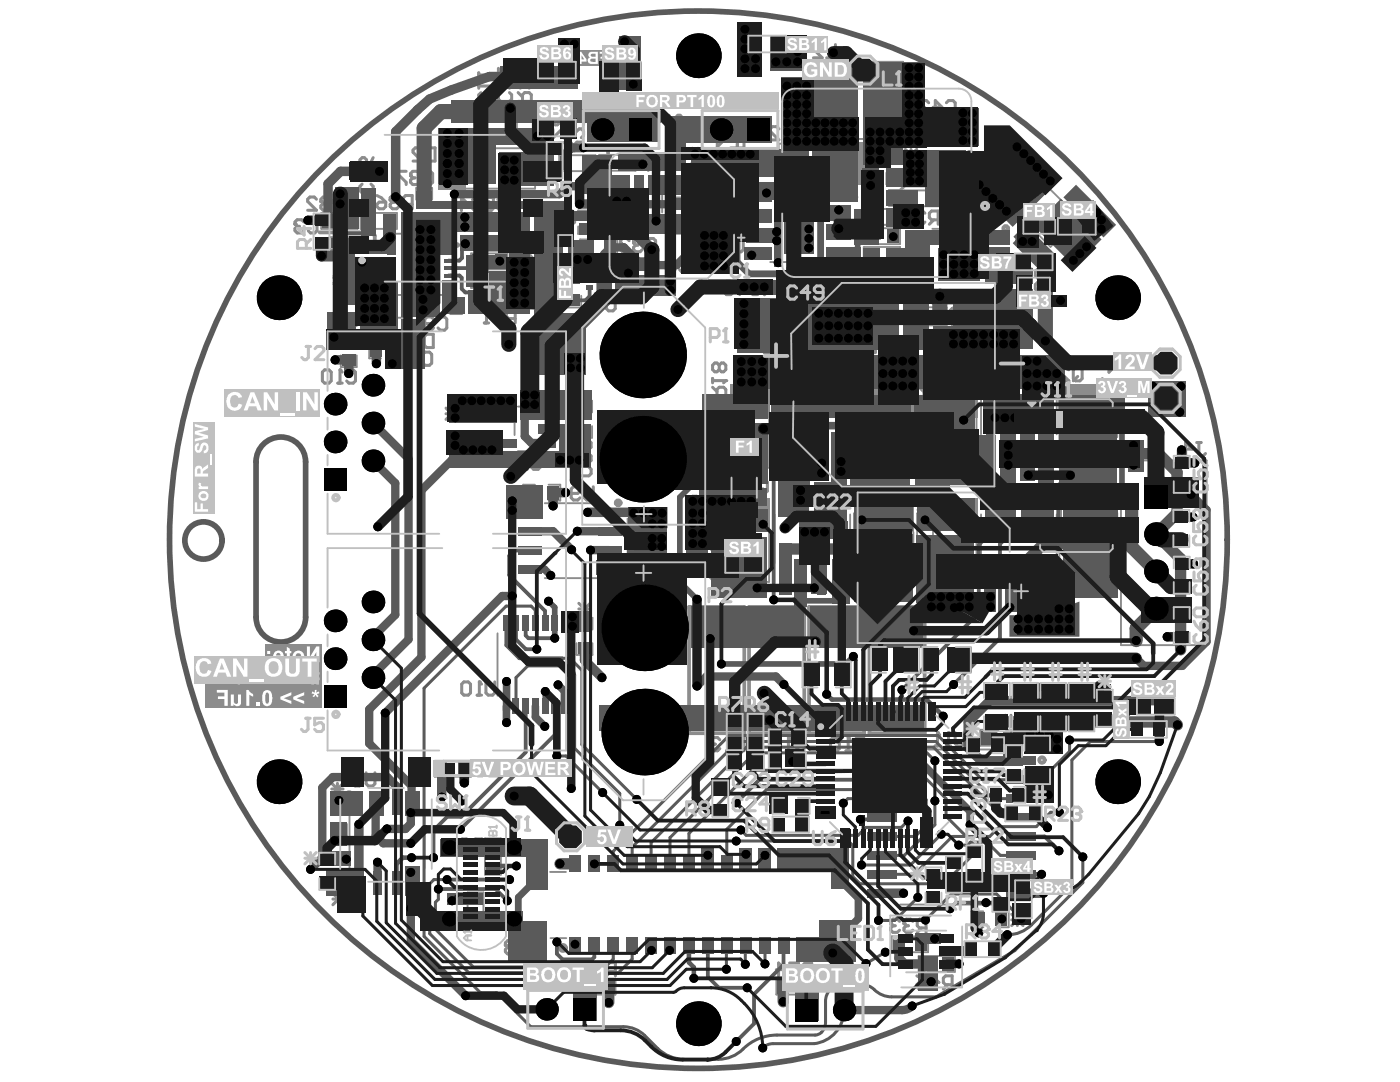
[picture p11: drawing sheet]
<svg xmlns="http://www.w3.org/2000/svg" width="279mm" height="216mm" viewBox="0 0 279 216" stroke-linecap="round" stroke-linejoin="round" font-family="sans-serif">
<g fill="none" stroke="#5a5a5a" stroke-width="1.1">
<path d="M61 92.1v31.1a4.9 4.9 0 0 1-4.9 4.9 4.9 4.9 0 0 1-5-4.9v-31.1a4.9 4.9 0 0 1 4.9-4.9 4.9 4.9 0 0 1 5 4.9"/>
<circle cx="40.6" cy="107.8" r="3.7"/>
<circle cx="139.4" cy="107.7" r="105.5"/>
</g>
<path d="M191.4 37.1h-10.9l-.8 .8M95 42.1v1.6" fill="none" stroke="#8c8c8c" stroke-width=".6"/>
<g fill="none" stroke="#8c8c8c" stroke-width=".38">
<path d="M71.3 39.1h-1.5v2.4h1.5M73 39.1h1.5v2.4h-1.5M83.1 39.9v-2.4h3.1v2.4M92.8 29.6h14v1M95.7 23.2v-2.4h3.1v2.4M95.7 25.9v2.3h3.1v-2.3M99.4 25.9v2.3h3.2v-2.3M99.4 23.2v-2.4h3.2v2.4M103.2 21h3.1v7.2h-3.1zM106.8 36.6v1h-14M111.6 31h7.2v3.1h-7.2zM118.8 39.3h3.2v7.3h-3.2z"/>
<path d="M119.6 30.9h7.2v3.2h-7.2zM123 38.3v4.2M132.2 38.2v4.2M133.4 39.4h3.2v7.2h-3.2zM133.5 30.7h3.2v7.3h-3.2zM137.9 35v-2.4h3.1v2.4M137.9 37.7v2.3h3.1v-2.3M141.7 35v-2.4h3.2v2.4M141.7 37.7v2.3h3.2v-2.3M145.5 35v-2.4h3.2v2.4M145.5 37.7v2.3h3.2v-2.3M153.7 37.7h11.6"/>
<path d="M155.4 35.7v1h14M162.1 27.7h18.1M162.1 27.7v-15.4h18.1v15.4M169.4 28.7h-14v1M174.6 37.9h-2.3v3.2h2.3M176.9 34.4v2.4h3.2v-2.4M176.9 31.7v-2.3h3.2v2.3M177.4 37.9h2.3v3.2h-2.3M180.4 38h7.2v3.2h-7.2zM184.8 28v-4.5h5.9v4.5M184.8 31.7v4.5h5.9v-4.5M199.7 39.3l10 10 .7-.8"/>
<path d="M205.4 33.6l10 9.9-.8 .8M64.1 42.5h7.3v3.2h-7.3zM67.3 47.3h-1.5v2.4h1.5M68 57.8h3.2v7.2h-3.2zM68.9 47.3h1.6v2.4h-1.6M72 42.5h7.2v3.2h-7.2zM73.4 51.4v1.5h2.4v-1.5M73.4 49.8v-1.5h2.4v1.5M77.7 57.7v1.2h12.3v-1.2M77.7 47.8v-1.2h12.3v1.2M79.1 59.6h-2.4v3.1h2.4M81.8 59.6h2.3v3.1h-2.3"/>
<path d="M83.1 42.6v2.3h3.1v-2.3M87.1 59.5h-2.3v3.2h2.3M89.8 59.5h2.4v3.2h-2.4M93.8 47.1v1.5h2.4v-1.5M93.8 45.4v-1.5h2.4v1.5M94 50.6h7.3v3.1h-7.3zM94 54.3h7.3v3.1h-7.3zM94 58.1h7.3v3.1h-7.3zM96.8 45v-2.4h3.2v2.4M96.8 47.7v2.3h3.2v-2.3M100.6 47.7v2.3h3.2v-2.3M100.6 45v-2.4h3.2v2.4"/>
<path d="M112.8 56.3v-2.3h3.2v2.3M112.8 59v2.4h3.2v-2.4M115.4 45.2v1.5h2.4v-1.5M115.4 43.5v-1.5h2.4v1.5M118.1 47.8h-2.3v3.1h2.3M118.7 58.5h3.9M118.7 52.2h3.9M120.8 47.8h2.4v3.1h-2.4M126.5 53.8v-2.3h3.2v2.3M126.5 56.5v2.4h3.2v-2.4M145.9 43.7v-1.5h2.4v1.5M145.9 45.4v1.5h2.4v-1.5"/>
<path d="M153.7 52.3h11.6M172.4 41.7h7.2v3.2h-7.2zM172.4 45.5h7.2v3.2h-7.2zM172.4 49.3h7.2v3.2h-7.2zM186.1 45.7h10.4M202.8 55.9v-2.3h3.1v2.3M202.8 58.6v2.4h3.1v-2.4M68 68.2v-2.4h3.2v2.4M68 70.9v2.3h3.2v-2.3M75.4 63.4h5.6v.5M76 68.3h-2.3v3.2h2.3M78.7 68.3h2.4v3.2h-2.4"/>
<path d="M81 67.3v.5h-5.6M141.9 80h3.1v7.2h-3.1zM154.6 76.9v9.8M169.7 76.9v9.8M170.4 80h3.2v7.2h-3.2zM181.7 61.3h7.2v3.2h-7.2zM181.7 64.9h7.2v3.2h-7.2zM183.2 80h3.2v7.2h-3.2zM186.1 60.6h10.4M195.8 76.9v9.8M210.9 76.9v9.8M219.8 80h3.2v7.2h-3.2z"/>
<path d="M92 83.9v-2.4h3.1v2.4M92 86.6v2.3h3.1v-2.3M95.7 83.8v-2.3h3.2v2.3M95.7 86.5v2.4h3.2v-2.4M102.7 84.3v2.5M103.3 90h4.2M103.3 81.1h4.2M106.8 96.7h-2.4v3.2h2.4M109.5 96.7h2.3v3.2h-2.3M111.3 85v2.4h3.2v-2.4M111.3 82.3v-2.3h3.2v2.3M115 85v2.4h3.2v-2.4"/>
<path d="M115 82.3v-2.3h3.2v2.3M145.8 83.4v9.9h.4M153.5 83.4v9.9h-.4M174.6 83.4v9.9h.3M182.3 83.4v9.9h-.4M187.2 83.4v9.9h.4M194.9 83.4v9.9h-.4M211.4 83.4v9.9h.4M219.1 83.4v9.9h-.4M223.7 91.9h17.1v36.8h-17.1zM108.7 115.4h10.4M108.7 100.4h10.4"/>
<path d="M125.3 108.6v2.3h3.1v-2.3M125.3 105.8v-2.3h3.1v2.3M141.9 102.5h3.1v7.2h-3.1zM145.8 106.1v10h.4M153.5 106.1v10h-.4M154.6 102.7v9.7M169.7 102.7v9.7M170.4 102.5h3.2v7.2h-3.2zM174.6 106.1v10h.3M182.3 106.1v10h-.4M183 102.5h3.2v7.2h-3.2zM187.2 106.1v10h.4"/>
<path d="M194.9 106.1v10h-.4M195.8 102.7v9.7M210.9 102.7v9.7M211.4 106.2v10h.4M219.1 106.2v10h-.4M219.8 102.4h3.2v7.2h-3.2zM99.3 126.4v12.4M114.4 126.4v12.4M115.1 125.6v-2.3h3.1v2.3M115.1 128.3v2.4h3.1v-2.4M86.7 151.8h7.3v3.2h-7.3zM179.6 149.5h20.3"/>
<path d="M198 145.6h-2.4v3.2h2.4M200.7 145.6h2.3v3.2h-2.3M66.1 161.7v-2.3h3.1v2.3M66.1 164.4v2.4h3.1v-2.4M66.1 172.5v-2.3h3.1v2.3M66.1 175.2v2.4h3.1v-2.4M69.8 162.8v10.4M84.7 162.8v10.4M93.3 178.1h3.2v7.2h-3.2zM96.8 167.3h3.2v7.2h-3.2zM109.8 174h3.1M162 173.8h3.1"/>
<path d="M109.9 187.2h3.1M115.6 195.3h7.2v3.2h-7.2zM154.9 195.3h7.3v3.2h-7.3zM162 187.3h3.1M178 186.8h7.2v3.2h-7.2zM179.6 180.5h20.3M183.3 190.8h7.3v3.1h-7.3zM196.2 181.9h-2.3v3.1h2.3M199 181.9h2.3v3.1h-2.3"/>
</g>
<path d="M116.6 29.4h4.2l.5 .5v.7M63.8 46.4h10.3l.7 .6v.9M152.6 58.7v-2.1h22v2.1M171.8 47.5l-.6 .6v3.9M175.8 57.6h2.5M177.1 56.5v2.2M152.6 68.1v2.2h22v-2.2M137.5 121.1h11v25.2h-11zM149.5 121.1h11v25.2h-11zM161.5 121.1h11v25.2h-11zM173.5 121.1h11v25.2h-11z" fill="none" stroke="#8c8c8c" stroke-width=".76"/>
<path d="M112 10h2.8v6.4h-2.8z" fill="none" stroke="#8c8c8c" stroke-width=".36"/>
<g fill="#8c8c8c">
<path d="M145.6 76.6h.7v6.8h-.7z" fill-rule="evenodd"/>
<path d="M145.8 76.6h7.2v2.2h-7.2z" fill-rule="evenodd"/>
<path d="M153 76.6h.7v6.8h-.7z" fill-rule="evenodd"/>
<path d="M174.4 76.6h.7v6.8h-.7z" fill-rule="evenodd"/>
<path d="M174.6 76.6h7.2v2.2h-7.2z" fill-rule="evenodd"/>
<path d="M181.7 76.6h.7v6.8h-.7z" fill-rule="evenodd"/>
<path d="M187 76.6h.7v6.8h-.7z" fill-rule="evenodd"/>
<path d="M187.2 76.6h7.2v2.2h-7.2z" fill-rule="evenodd"/>
<path d="M194.4 76.6h.6v6.8h-.6z" fill-rule="evenodd"/>
<path d="M211.3 76.6h.6v6.8h-.6z" fill-rule="evenodd"/>
<path d="M211.4 76.6h7.3v2.2h-7.3z" fill-rule="evenodd"/>
<path d="M218.6 76.6h.7v6.8h-.7z" fill-rule="evenodd"/>
<path d="M169.2 35.5h2.1v1.4h-2.1z" fill-rule="evenodd"/>
<path d="M171.3 28.5h3.4v8.4h-3.4z" fill-rule="evenodd"/>
<path d="M169.2 28.5h2.1v1.5h-2.1z" fill-rule="evenodd"/>
<path d="M187 99.4h.7v6.8h-.7z" fill-rule="evenodd"/>
<path d="M187.2 99.4h7.2v2.1h-7.2z" fill-rule="evenodd"/>
<path d="M194.4 99.4h.6v6.8h-.6z" fill-rule="evenodd"/>
<path d="M174.4 99.4h.7v6.8h-.7z" fill-rule="evenodd"/>
<path d="M174.6 99.4h7.2v2.1h-7.2z" fill-rule="evenodd"/>
<path d="M181.7 99.4h.7v6.8h-.7z" fill-rule="evenodd"/>
<path d="M211.3 99.5h.6v6.7h-.6z" fill-rule="evenodd"/>
<path d="M211.4 99.5h7.3v2.1h-7.3z" fill-rule="evenodd"/>
<path d="M218.6 99.5h.7v6.7h-.7z" fill-rule="evenodd"/>
<path d="M153 99.4h.6v6.8h-.6z" fill-rule="evenodd"/>
<path d="M145.8 99.4h7.2v2.2h-7.2z" fill-rule="evenodd"/>
<path d="M145.6 99.4h.7v6.8h-.7z" fill-rule="evenodd"/>
<path d="M203.2 33.2l1-1.1 1.5 1.5-1 1.1z" fill-rule="evenodd"/>
<path d="M195.8 35.7l6-6 2.5 2.5-6 6z" fill-rule="evenodd"/>
<path d="M198.2 38.1l1.1-1 1.5 1.5-1.1 1z" fill-rule="evenodd"/>
<path d="M72.2 64.1h1.3v3h-1.3z" fill-rule="evenodd"/>
<path d="M72.2 63.3h3.2v.9h-3.2z" fill-rule="evenodd"/>
<path d="M72.2 67h3.2v.9h-3.2z" fill-rule="evenodd"/>
<path d="M90.8 36.4h2.1v1.4h-2.1z" fill-rule="evenodd"/>
<path d="M87.4 29.4h3.5v8.4h-3.5z" fill-rule="evenodd"/>
<path d="M90.8 29.4h2.1v1.5h-2.1z" fill-rule="evenodd"/>
<path d="M40.8 137h23.4v4.2h-23.4z" fill-rule="evenodd"/>
</g>
<g fill="#fff">
<path d="M62.3 138l.3 .1a.19 .19 0 0 0 .3 0 .19 .19 0 0 0-.1-.3v-.1h.4l-.1 .5 .6-.2v.4l-.5 .1 .4 .4-.3 .3-.3-.5-.3 .4-.3-.1 .4-.5-.6-.1z"/>
<path d="M58.5 139l2.2-.9v.6l-1.5 .6 1.5 .6v.6l-2.2-.9z"/>
<path d="M56 139l2.1-.9v.6l-1.5 .6 1.5 .6v.6l-2.1-.9z"/>
<path d="M51.2 140.2h.6v.6h-.6z"/>
<path d="M49.2 137.7h.4l.4 .5 .5 .3v.5l-.7-.4v2.2h-.6z"/>
<path d="M46.1 138.6h.6v1a.54 .54 0 0 0 .1 .7 .54 .54 0 0 0 .7-.1v-1.6h.6v1.4a.82 .82 0 0 1-.5 .9 .82 .82 0 0 1-1-.4v.3h-.5z"/>
<path d="M43.3 137.7h2.2v3.1h-.7v-1.3h-1.3v-.5h1.3v-.8h-1.5z"/>
<path d="M53.1 138.3a.5 .5 0 0 1 .5 .1 .5 .5 0 0 1 .1 .6v.3a.88 .88 0 0 1-.3 1.1 .57 .57 0 0 1-.5-.8v-.9zM52.6 138l-.3 1a2.09 2.09 0 0 0 .6 1.8 1.05 1.05 0 0 0 1.1-.1 1.05 1.05 0 0 0 .3-1.1l.1-.1a2.11 2.11 0 0 0-.7-1.8 1.18 1.18 0 0 0-1.1 .3z"/>
</g>
<path d="M40.8 132.6h23.4v4.3h-23.4z" fill-rule="evenodd" fill="#8c8c8c"/>
<g fill="#fff">
<path d="M57.8 134.7l2.2-1v.7l-1.6 .6 1.6 .5v.6l-2.2-.9z"/>
<path d="M55.2 134.7l2.2-1v.7l-1.5 .6 1.5 .5v.6l-2.2-.9z"/>
<path d="M51.7 133.7a1.05 1.05 0 0 1 1-.4 1.05 1.05 0 0 1 .8 .7l.1 .3h-.6a.46 .46 0 0 0-.7-.4 .46 .46 0 0 0 0 .8l.7 .6a1.48 1.48 0 0 1 .7 1.2h-2.1v-.6h1.2l-.5-.5a1.27 1.27 0 0 1-.6-1.7z"/>
<path d="M49.3 133.6a1.05 1.05 0 0 1 1.1-.3 1.05 1.05 0 0 1 .7 1h-.6a.43 .43 0 0 0-.6-.5 .43 .43 0 0 0-.1 .8l1.1 1 .3 .9h-2.1v-.6h1.2l-.3-.3a1.53 1.53 0 0 1-.8-1.9z"/>
<path d="M44.2 134.4h.1a.85 .85 0 0 1 1.3 .1v-.3h.5v2.3h-.6v-1.1a.52 .52 0 0 0-.1-.6 .52 .52 0 0 0-.6-.1l-.1 1.8h-.6z"/>
<path d="M41.3 133.3h2.1v3.2h-.6v-1.4h-1.3v-.5h1.3v-.8h-1.5z"/>
<path d="M61.5 133.3l.2 .8h-.3v.5h.4l.1 .6h-.5v.5h.6l.1 .8h.6l-.2-.8h.5l.1 .8h.6l-.3-.8h.3v-.5h-.3l-.2-.6h.5v-.5h-.6l-.1-.8h-.5l.2 .8h-.5l-.2-.8zM62.3 134.6h.5l.1 .6h-.5z"/>
<path d="M47.4 134a.41 .41 0 0 1 .6 0 .41 .41 0 0 1 0 .5v.8a.47 .47 0 0 1 0 .5 .47 .47 0 0 1-.6 .1l-.1-.7zM47 133.5a2.67 2.67 0 0 0 .1 2.9 1.1 1.1 0 0 0 1.6-1.1v-.2a1.68 1.68 0 0 0-.7-1.7l-.4-.1z"/>
</g>
<path d="M52.9 128.6h11.3v3.9h-11.3z" fill-rule="evenodd" fill="#8c8c8c"/>
<g fill="#fff">
<path d="M61.2 129h.6v2.1l1.3-2.1h.6v3.2h-.6v-2.1l-1.2 2.1h-.7z"/>
<path d="M57.2 129.1l.6 .3v.5h.3v.5h-.3v.9a.66 .66 0 0 1-.2 .9 .66 .66 0 0 1-.8-.1l.1-.5a.25 .25 0 0 0 .3 .1 .25 .25 0 0 0 0-.4v-.9h-.3v-.5h.3z"/>
<path d="M59.1 130.5a.64 .64 0 0 1 1 .5 .64 .64 0 0 1-1 .6l-.1-.5zM58.4 131a1.22 1.22 0 0 0 2.4 0 1.22 1.22 0 0 0-2.4 0z"/>
<path d="M55.2 130.4a.51 .51 0 0 1 .5 0 .51 .51 0 0 1 .3 .4h-.9zM54.7 130.3l-.2 .9h1.5a.47 .47 0 0 1-.3 .6 .47 .47 0 0 1-.6-.4l-.6 .2a1.14 1.14 0 0 0 1.6 .4 1.14 1.14 0 0 0 .4-1.6 1.04 1.04 0 0 0-1.8-.1z"/>
<path d="M53.3 129.9v.6h.6v-.6zM53.3 131.6v.6h.6v-.6z"/>
</g>
<g fill="none" stroke="#8c8c8c" stroke-width=".6">
<path d="M138.2 29.6l2.2 2.2M138.2 30.7h2.2M139.3 29.6v2.2M140.4 29.6l-2.2 2.2M180.7 29.8l2.3 2.3M180.7 30.9h2.3M181.8 29.8v2.3M183 29.8l-2.3 2.3M68.4 50.3l2.3 2.2M68.4 51.4h2.3M69.5 50.3v2.2M70.7 50.3l-2.3 2.2"/>
<path d="M89 81.4l2.3 2.3M89 82.6h2.3M90.1 81.4v2.3M91.3 81.4l-2.3 2.3M101.5 97.2l2.2 2.3M101.5 98.3h2.2M102.6 97.2v2.3M103.7 97.2l-2.2 2.3M111.9 87.9l2.3 2.3M111.9 89.1h2.3M113 87.9v2.3M114.2 87.9l-2.3 2.3"/>
<path d="M129.2 103.7l2.3 2.3M129.2 104.8h2.3M130.3 103.7v2.3M131.5 103.7l-2.3 2.3M115.5 120.4l2.3 2.2M115.5 121.5h2.3M116.6 120.4v2.2M117.8 120.4l-2.3 2.2M187.7 124h.8M188.1 121.4v2.6M190.3 123.1l-.9 .9M191.2 123.1h-1.3l-.5-.4v-.9l.5-.4h1.3v2.6"/>
<path d="M66.2 156.3l2.3 2.3M66.2 157.4h2.3M67.3 156.3v2.3M68.5 156.3l-2.3 2.3M94.9 152.2h1.8v1.3l-.9-.5h-.4l-.5 .5v.9l.5 .4h.8l.5-.4M99.3 152.6l-.4-.4h-.9l-.4 .4v.4l1.7 1.8h-1.7M101.1 153.9l-.9 .9M102 153.9h-1.3l-.5-.4v-.9l.5-.4h1.3v2.6M200.6 142.7l2.3 2.3M200.6 143.9h2.3M201.8 142.7v2.3M202.9 142.7l-2.3 2.3"/>
<path d="M66.4 178.3l2.3 2.2M66.4 179.4h2.3M67.6 178.3v2.2M68.7 178.3l-2.3 2.2M201.9 182.4l2.3 2.3M201.9 183.6h2.3M203 182.4v2.3M204.2 182.4l-2.3 2.3"/>
</g>
<circle cx="188.1" cy="121.4" r=".3" fill="#8c8c8c"/>
<path d="M185.5 124h.8M185.9 121.4v2.6M188.1 121.4l.4 .4" fill="none" stroke="#8c8c8c" stroke-width=".6"/>
<circle cx="185.9" cy="121.4" r=".3" fill="#8c8c8c"/>
<path d="M155.4 25.7l-.4-.4h-.9l-.4 .4v.5l1.7 1.7h-1.7M156.3 25.3h1.8v2.6M157.2 26.6h.9M159 25.7l.4-.4h1.3v2.6h-1.3l-.4-.4zM185.9 121.4l.4 .4M188.9 148.8h.8M189.3 146.2v2.6M190.6 146.2v2.2l.5 .4h.8l.5-.4v-2.2" fill="none" stroke="#8c8c8c" stroke-width=".6"/>
<circle cx="189.3" cy="146.2" r=".3" fill="#8c8c8c"/>
<path d="M186.7 148.8h.8M187.1 146.2v2.6M189.3 146.2l.4 .4" fill="none" stroke="#8c8c8c" stroke-width=".6"/>
<circle cx="187.1" cy="146.2" r=".3" fill="#8c8c8c"/>
<path d="M159 53.4l-.4-.4h-.9l-.4 .4v.5M159.9 53v2.2l.4 .4h.9l.5-.4v-2.2M114 98.5h1.3l.5-.5v-.4l-.5-.5h-.9l-.4 .5v1.7l.4 .5h.9l.5-.5M116.6 97.1v2.2l.5 .5h.9l.4-.5v-2.2M70.9 155.5l-.5 .5v.4l.5 .4h.8l.5-.4v-.4l-.5-.5M70.9 155.5l-.5-.4v-.5l.5-.4h.8l.5 .4v.5l-.5 .4M70.9 155.5h.8M73.1 154.2v2.2l.4 .4h.9l.4-.4v-2.2M187.1 146.2l.4 .4" fill="none" stroke="#8c8c8c" stroke-width=".6"/>
<circle cx="157.3" cy="53.9" r=".3" fill="#8c8c8c"/>
<g fill="none" stroke="#8c8c8c" stroke-width=".6">
<path d="M188.3 38.3h1.8v1.3l-.9-.5h-.4l-.5 .5v.9l.5 .4h.9l.4-.4M191 38.3h1.7v2.6M191.9 39.6h.8M157.3 53.9l.4 .4M157.7 54.3h.4M157.7 54.3l-.4 .4v.5l.4 .4h.9l.4-.4M168.9 53.3l-.5-.5h-.8l-.5 .5v.4M170.6 54.6l-.8 .9M171.5 54.6h-1.3l-.4-.5v-.8l.4-.5h1.3v2.7M194.5 40l-.9 .9M195.4 40h-1.3l-.5-.4v-.9l.5-.4h1.3v2.6M105.2 91.5l-.5-.5h-.8l-.5 .5v.4l1.8 1.8h-1.8"/>
<path d="M106.1 91v2.2l.4 .5h.9l.4-.5v-2.2"/>
</g>
<circle cx="167.1" cy="53.7" r=".3" fill="#8c8c8c"/>
<path d="M164.9 54.1h.9M164.9 54.1l-.4 .5v.4l.4 .5h.9l.4-.5v-.4l-.4-.5M164.9 54.1l-.4-.4v-.4l.4-.5h.9l.4 .5v.4l-.4 .4M167.1 53.7l.5 .4M167.6 54.1h.4M167.6 54.1l-.5 .5v.4l.5 .5h.8l.5-.5M184.6 42.5l-.5-.4h-.8l-.5 .4v.5M186.3 43.9l-.8 .8M187.2 43.9h-1.3l-.4-.5v-.9l.4-.4h1.3v2.6" fill="none" stroke="#8c8c8c" stroke-width=".6"/>
<circle cx="182.8" cy="43" r=".3" fill="#8c8c8c"/>
<path d="M181.9 42.1h-1.7v.4l1.7 1.8v.4M182.8 43l.5 .4M183.3 43.4h.4M183.3 43.4l-.5 .5v.4l.5 .4h.8l.5-.4M100.2 62.2l-.5-.4h-.8l-.5 .4v.5M101.9 63.6l-.8 .8M102.8 63.6h-1.3l-.4-.5v-.9l.4-.4h1.3v2.6" fill="none" stroke="#8c8c8c" stroke-width=".6"/>
<circle cx="98.4" cy="62.7" r=".3" fill="#8c8c8c"/>
<path d="M96.7 64.4h.8M97.1 61.8v2.6M98.4 62.7l.5 .4M98.9 63.1h.4M98.9 63.1l-.5 .5v.4l.5 .4h.8l.5-.4" fill="none" stroke="#8c8c8c" stroke-width=".6"/>
<circle cx="97.1" cy="61.8" r=".3" fill="#8c8c8c"/>
<g fill="none" stroke="#8c8c8c" stroke-width=".6">
<path d="M97.1 61.8l.4 .4M170.7 79.1h2.6v-1.3l-.4-.5h-.9l-.4 .5v1.3M170.7 77.3l.9 .9M170.7 75.6v.9M170.7 76h2.6M137.7 99.5l.5-.5h.9l.4 .5v1.7l-.4 .5h-.9l-.5-.5zM142.1 99.5l-.4-.5h-.9l-.4 .5v.4l1.7 1.8h-1.7M170.9 98v1.5l1.5-1.5h.4l.3 .4v.7l-.3 .4M170.9 96.1l.3-.4h.4l.4 .4v1.1h-.8l-.3-.3zM173.1 95.7l-.3 .8-.8 .7M143.9 100.8l-.9 .9M144.8 100.8h-1.3l-.5-.5v-.8l.5-.5h1.3v2.7"/>
<path d="M170.9 101.8h2.2v-1.2l-.3-.3h-.8l-.4 .3v1.2M170.9 100.3l.7 .7"/>
</g>
<circle cx="173.3" cy="76" r=".3" fill="#8c8c8c"/>
<path d="M142.2 79h2.7v-1.3l-.5-.4h-.9l-.4 .4v1.3M142.2 77.3l.9 .9M142.2 75.5v.9M142.2 76h2.7M172 72.5v1.3l.4 .5h.5l.4-.5v-.9l-.4-.4h-1.8l-.4 .4v.9l.4 .5M173.3 76l-.4 .5" fill="none" stroke="#8c8c8c" stroke-width=".6"/>
<circle cx="144.9" cy="76" r=".3" fill="#8c8c8c"/>
<path d="M143.5 72.9l.5-.5h.4l.5 .5v.9l-.5 .4h-.4l-.5-.4M143.5 72.9l-.4-.5h-.4l-.5 .5v.9l.5 .4h.4l.4-.4M143.5 72.9v.9M144.9 76l-.5 .4M183.2 100l.9 .9M183.2 98.2v.9M183.2 98.7h2.7M183.2 101.8h2.7v-1.4l-.5-.4h-.9l-.4 .4v1.4" fill="none" stroke="#8c8c8c" stroke-width=".6"/>
<circle cx="185.9" cy="98.7" r=".3" fill="#8c8c8c"/>
<path d="M183.2 96.9h.5l1.7-1.7h.5v1.7M185.9 98.7l-.5 .4M220 98.3v.9M220 98.7h2.6M220 101.8h2.6v-1.3l-.4-.4h-.9l-.4 .4v1.3M220 100.1l.9 .8" fill="none" stroke="#8c8c8c" stroke-width=".6"/>
<circle cx="222.6" cy="98.7" r=".3" fill="#8c8c8c"/>
<path d="M183.5 79.1h2.7v-1.3l-.5-.5h-.9l-.4 .5v1.3M183.5 77.3l.9 .9M183.5 75.6v.9M183.5 76h2.7M220 95.7l.4-.5h.5l.4 .5v1.3h-.9l-.4-.5zM222.6 98.7l-.4 .5M222.6 95.2l-.4 .9-.9 .9" fill="none" stroke="#8c8c8c" stroke-width=".6"/>
<circle cx="186.2" cy="76" r=".3" fill="#8c8c8c"/>
<path d="M186.2 76l-.5 .5M186.2 72.5v1.8h-1.4l.5-.9v-.5l-.5-.4h-.8l-.5 .4v.9l.5 .5M220 79.1h2.6v-1.3l-.4-.5h-.9l-.4 .5v1.3M220 77.3l.9 .9M220 75.6v.9M220 76h2.6" fill="none" stroke="#8c8c8c" stroke-width=".6"/>
<circle cx="222.6" cy="76" r=".3" fill="#8c8c8c"/>
<path d="M221.3 72.5v1.8l1.3-1.4h-2.6M222.6 76l-.4 .5M149.6 98.4h.9M150.1 95.8v2.6M151.4 96.2l.4-.4h.9l.4 .4v1.8l-.4 .4h-.9l-.4-.4zM152.3 97.5l-.9 .9" fill="none" stroke="#8c8c8c" stroke-width=".6"/>
<circle cx="150.1" cy="95.8" r=".3" fill="#8c8c8c"/>
<path d="M149 74.7h1.8l-1.3-1.3v2.6M151.7 73.8l.4-.4h.9l.4 .4v1.8l-.4 .4h-.9l-.4-.4zM152.6 75.1l-.9 .9M150.1 95.8l.4 .4M213.1 96.6l-.4-.5h-.9l-.5 .5v.4M214 96.6l.4-.5h.9l.4 .5v1.7l-.4 .5h-.9l-.4-.5zM214.9 97.9l-.9 .9" fill="none" stroke="#8c8c8c" stroke-width=".6"/>
<circle cx="211.3" cy="97" r=".3" fill="#8c8c8c"/>
<path d="M164.1 9.3l-.5-.4h-.8l-.5 .4v.5l1.8 1.7h-1.8M166.7 8.9v2.6h-1.7M213.3 73.8l-.4-.4h-.9l-.4 .4v.4l1.7 1.8h-1.7M214.2 73.8l.4-.4h.9l.5 .4v1.8l-.5 .4h-.9l-.4-.4zM215.1 75.1l-.9 .9M211.3 97l.5 .5M211.8 97.5h.4M211.8 97.5l-.5 .4v.4l.5 .5h.9l.4-.5M171.3 114.8l.4-.5h1.8l.4 .5v1.3h-2.6zM171.3 112.6v.9M171.3 113h2.6" fill="none" stroke="#8c8c8c" stroke-width=".6"/>
<circle cx="173.9" cy="113" r=".3" fill="#8c8c8c"/>
<path d="M171.3 110.4v.9M171.3 110.8h2.6M173.9 113l-.4 .5" fill="none" stroke="#8c8c8c" stroke-width=".6"/>
<circle cx="173.9" cy="110.8" r=".3" fill="#8c8c8c"/>
<path d="M171.1 93.3l.4-.5h1.8l.4 .5v1.3h-2.6zM171.1 91.1v.8M171.1 91.5h2.6M173.9 110.8l-.4 .5" fill="none" stroke="#8c8c8c" stroke-width=".6"/>
<circle cx="173.7" cy="91.5" r=".3" fill="#8c8c8c"/>
<g fill="none" stroke="#8c8c8c" stroke-width=".6">
<path d="M146.3 30.4l-.5 .4v.9l.5 .5h1.7l.5-.5v-.9l-.5-.4M147.2 28.6v.9M147.6 25.1h.4l.5 .5v.8l-.5 .5M148.5 27.8v1.7h-2.7M142.4 91.9l.5-.5h1.7l.5 .5v1.3h-2.7zM142.9 88.8h.4l.5 .4v1.3h-.9l-.5-.4v-.9zM145.1 88.8l-.5 .9-.8 .8M171.1 88.4l.4-.4h1.8l.4 .4v.9l-.4 .4h-1.8l-.4-.4zM173.7 91.5l-.4 .4M183.7 91.9l.5-.4h1.7l.5 .4v1.4h-2.7zM185.1 89.3l-.5-.4h-.4l-.5 .4v.9l.5 .4h.4l.5-.4M185.1 89.3l.4-.4h.4l.5 .4v.9l-.5 .4h-.4l-.4-.4"/>
<path d="M185.1 89.3v.9M220 91.3l.4-.5h1.8l.4 .5v1.3h-2.6zM221.3 88.2v1.7l1.3-1.3h-2.6M142.3 113.6h-1.7v.4l1.7 1.8v.4M143.2 114l.5-.4h1.3v2.6h-1.3l-.5-.4zM184 114.4l.4-.5h1.8l.4 .5v1.3h-2.6zM185.3 111.3v1.3l.4 .4h.5l.4-.4v-.9l-.4-.4h-1.8l-.4 .4v.9l.4 .4M219.6 114.7l.5-.4h1.7l.5 .4v1.3h-2.7zM222.3 111.6v1.8h-1.4l.5-.9v-.4l-.5-.5h-.8l-.5 .5v.9l.5 .4"/>
</g>
<circle cx="147.6" cy="25.1" r=".3" fill="#8c8c8c"/>
<g fill="none" stroke="#8c8c8c" stroke-width=".6">
<path d="M141.8 25.8v.9M141.8 26.2h2.7M142.3 30.2l-.5 .4v.9l.5 .4h1.7l.5-.4v-.9l-.5-.4M143.2 27.5v1.8l1.3-1.3h-2.7M147.2 25.6v.4M147.2 25.6l-.5-.5h-.4l-.5 .5v.8l.5 .5M147.6 25.1l-.4 .5M191.6 30.2v1.8l1.8-1.8h.4l.4 .5v.9l-.4 .4M192 35.5l-.4 .5v.8l.4 .5h1.8l.4-.5v-.8l-.4-.5M192.9 32.9v1.7l1.3-1.3h-2.6M141.3 49.4l.4-.5h1.4v.9l-.5 .5h-.9l-.4-.5zM141.3 47.6l.9 .5 .9 .8"/>
<path d="M143.9 48.9h1.8l-1.3-1.3v2.7M146.6 48.1l.4-.5h.9l.4 .5v1.7l-.4 .5h-.9l-.4-.5"/>
</g>
<circle cx="144.5" cy="26.2" r=".3" fill="#8c8c8c"/>
<path d="M144.5 26.2l-.5 .5M96.2 90.1l-.4-.4h-.9l-.4 .4v.4M97.1 90.1l.5-.4h.8l.5 .4v1.8l-.5 .4h-.8l-.5-.4" fill="none" stroke="#8c8c8c" stroke-width=".6"/>
<circle cx="94.5" cy="90.5" r=".3" fill="#8c8c8c"/>
<path d="M91.8 91h1.4l.4-.5v-.4l-.4-.4h-.9l-.5 .4v1.8l.5 .4h.9l.4-.4M94.5 90.5l.4 .5M94.9 91h.5M94.9 91l-.4 .4v.5l.4 .4h.9l.4-.4M115.8 93.2l-.5 .4v.9l.5 .5h1.7l.5-.5v-.9l-.5-.4M117.1 90.6h.4l.5 .4v.9l-.5 .4" fill="none" stroke="#8c8c8c" stroke-width=".6"/>
<circle cx="117.1" cy="90.6" r=".3" fill="#8c8c8c"/>
<path d="M99.5 16.7v.9M99.5 17.2h2.6M99.9 18.5l-.4 .4v.9l.4 .4h1.8l.4-.4v-.9l-.4-.4M116.6 88.4v.8M116.6 91v.4M116.6 91l-.4-.4h-.4l-.5 .4v.9l.5 .4M116.6 88.4l-.4-.5h-.4l-.5 .5v.8l.5 .5h.4l.4-.5M116.6 88.4l.5-.5h.4l.5 .5v.8l-.5 .5h-.4l-.5-.5M117.1 90.6l-.5 .4" fill="none" stroke="#8c8c8c" stroke-width=".6"/>
<circle cx="102.1" cy="17.2" r=".3" fill="#8c8c8c"/>
<path d="M95.5 16.7v.9M95.5 17.2h2.7M96 18.5l-.5 .4v.9l.5 .4h1.7l.5-.4v-.9l-.5-.4M99.5 13.6v1.8l1.7-1.8h.5l.4 .5v.9l-.4 .4M102.1 17.2l-.4 .4" fill="none" stroke="#8c8c8c" stroke-width=".6"/>
<circle cx="98.2" cy="17.2" r=".3" fill="#8c8c8c"/>
<path d="M95.5 14.5v.9M95.5 15h2.7M98.2 17.2l-.5 .4" fill="none" stroke="#8c8c8c" stroke-width=".6"/>
<circle cx="98.2" cy="15" r=".3" fill="#8c8c8c"/>
<path d="M98.2 15l-.5 .4M67.4 76.4h.9M67.9 73.8v2.6M69.2 74.2l.4-.4h.9l.4 .4v1.8l-.4 .4h-.9l-.4-.4" fill="none" stroke="#8c8c8c" stroke-width=".6"/>
<circle cx="67.9" cy="73.8" r=".3" fill="#8c8c8c"/>
<g fill="none" stroke="#8c8c8c" stroke-width=".6">
<path d="M64.3 74.2l.5-.4h.9l.4 .4v1.8l-.4 .4h-.9l-.5-.4zM67.9 73.8l.4 .4M82.2 71.6l-.5-.5v-.4l.5-.4h.9l.4 .4v.4l-.4 .5M82.2 71.6l-.5 .4v.5l.5 .4h.9l.4-.4v-.5l-.4-.4M82.2 71.6h.9M84.4 70.7l.4-.4h.9l.5 .4v1.8l-.5 .4h-.9l-.4-.4M182.2 183.8l-.5-.4h-.9l-.4 .4v.5M183 194.7l.9 .5 .8 .8M183 196.5l.4-.5h1.3v.9l-.4 .5h-.9l-.4-.5zM183.9 185.2l-.8 .8M184.8 185.2h-1.3l-.4-.5v-.9l.4-.4h1.3v2.6M185.6 196h1.8l-1.3-1.3v2.7"/>
<path d="M189.1 196.5l-.8 .9M190 196.5h-1.3l-.4-.5v-.8l.4-.5h1.3v2.7"/>
</g>
<circle cx="180.4" cy="184.3" r=".3" fill="#8c8c8c"/>
<path d="M179.5 183.8l-.4-.4h-.9l-.4 .4v.5M180.4 184.3l.4 .4M180.8 184.7h.5M180.8 184.7l-.4 .5v.4l.4 .4h.9l.5-.4" fill="none" stroke="#8c8c8c" stroke-width=".6"/>
<circle cx="177.8" cy="184.3" r=".3" fill="#8c8c8c"/>
<path d="M95.2 138.7h.9M95.7 136.1v2.6M97 136.1v2.2l.4 .4h.9l.4-.4v-2.2M177.8 184.3l.4 .4M178.2 184.7h.4M178.2 184.7l-.4 .5v.4l.4 .4h.9l.4-.4" fill="none" stroke="#8c8c8c" stroke-width=".6"/>
<circle cx="95.7" cy="136.1" r=".3" fill="#8c8c8c"/>
<path d="M60.6 44.3l-.4-.5h-.9l-.4 .5v.4M61.5 44.3l.5-.5h.8l.5 .5v1.7l-.5 .5h-.8l-.5-.5M92.1 136.5l.5-.4h.9l.4 .4v1.8l-.4 .4h-.9l-.5-.4zM95.7 136.1l.4 .4" fill="none" stroke="#8c8c8c" stroke-width=".6"/>
<circle cx="58.9" cy="44.7" r=".3" fill="#8c8c8c"/>
<g fill="none" stroke="#8c8c8c" stroke-width=".6">
<path d="M94.3 39.8l.4-.4h.9l.4 .4v1.8l-.4 .4h-.9l-.4-.4M96.7 39.4h1.8v1.3l-.9-.4h-.5l-.4 .4v.9l.4 .4h.9l.5-.4M99.3 39.8l.5-.4h.9l.4 .4v1.8l-.4 .4h-.9l-.5-.4M58.9 44.7l.4 .5M59.3 45.2h.4M59.3 45.2l-.4 .4v.4l.4 .5h.9l.4-.5M73.5 59.8h-1.7v.5l1.7 1.7v.5M91.6 40.7h1.8l-1.3-1.3v2.6M104.4 49l.5-.4h1.3v.9l-.5 .4h-.8l-.5-.4zM104.4 47.3l.9 .4 .9 .9M107.1 47.7l.4-.4h.9l.4 .4v1.8l-.4 .4h-.9l-.4-.4M107.6 42.1h1.8v1.3l-.9-.4h-.4l-.5 .4v.9l.5 .5h.9l.4-.5"/>
<path d="M112 42.6l-.4-.5h-.9l-.4 .5v.4l1.7 1.8h-1.7M112.9 42.6l.5-.5h.8l.5 .5v1.7l-.5 .5h-.8l-.5-.5M128.2 48l-.4-.4h-.9l-.5 .4v.5M129.1 48l.4-.4h.9l.4 .4v1.8l-.4 .4h-.9l-.4-.4M74.4 60.3l.5-.5h.8l.5 .5v1.7l-.5 .5h-.8l-.5-.5M84.8 64.6h1.3l.4-.5v-.4l-.4-.5h-.9l-.4 .5v1.7l.4 .5h.9l.4-.5M87.4 63.7l.5-.5h.8l.5 .5v1.7l-.5 .5h-.8l-.5-.5"/>
</g>
<circle cx="126.4" cy="48.5" r=".3" fill="#8c8c8c"/>
<path d="M125.6 48l-.5-.4h-.9l-.4 .4v.5M126.4 48.5l.5 .4M126.9 48.9h.4M126.9 48.9l-.5 .4v.5l.5 .4h.9l.4-.4" fill="none" stroke="#8c8c8c" stroke-width=".6"/>
<circle cx="123.8" cy="48.5" r=".3" fill="#8c8c8c"/>
<path d="M123.8 48.5l.4 .4M124.2 48.9h.5M124.2 48.9l-.4 .4v.5l.4 .4h.9l.5-.4M134.7 52.1l-.4-.5h-.9l-.4 .5v.4M135.6 52.1l.5-.5h.8l.5 .5v1.7l-.5 .5h-.8l-.5-.5" fill="none" stroke="#8c8c8c" stroke-width=".6"/>
<circle cx="133" cy="52.5" r=".3" fill="#8c8c8c"/>
<path d="M109.5 59.3l-.4-.4h-.9l-.4 .4v.4M110.4 59.3l.4-.4h.9l.5 .4v1.8l-.5 .4h-.9l-.4-.4M130.3 52.9h1.8l-1.3-1.3v2.7M133 52.5l.4 .4M133.4 52.9h.5M133.4 52.9l-.4 .5v.4l.4 .5h.9l.4-.5" fill="none" stroke="#8c8c8c" stroke-width=".6"/>
<circle cx="107.8" cy="59.7" r=".3" fill="#8c8c8c"/>
<path d="M72.3 36.7l-.5 .5v.9l.5 .4h1.7l.5-.4v-.9l-.5-.5M73.6 34.1h.4l.5 .4v.9l-.5 .5M105.1 58.9h1.8v1.3l-.9-.5h-.4l-.5 .5v.9l.5 .4h.8l.5-.4M107.8 59.7l.4 .5M108.2 60.2h.4M108.2 60.2l-.4 .4v.5l.4 .4h.9l.4-.4" fill="none" stroke="#8c8c8c" stroke-width=".6"/>
<circle cx="73.6" cy="34.1" r=".3" fill="#8c8c8c"/>
<path d="M71.8 31.9l.5-.4h.4l.5 .4v1.3h-.9l-.5-.4zM73.2 34.5v.5M73.2 34.5l-.5-.4h-.4l-.5 .4v.9l.5 .5M73.6 34.1l-.4 .4M74.5 31.5l-.5 .8-.8 .9M83.7 34.6l-.4-.4h-.9l-.5 .4v.5M84.6 34.6l.4-.4h.9l.4 .4v1.8l-.4 .4h-.9l-.4-.4" fill="none" stroke="#8c8c8c" stroke-width=".6"/>
<circle cx="81.9" cy="35.1" r=".3" fill="#8c8c8c"/>
<path d="M81.1 34.2h-1.8v.4l1.8 1.8v.4M81.9 35.1l.5 .4M82.4 35.5h.4M82.4 35.5l-.5 .4v.5l.5 .4h.9l.4-.4M185.3 20.5l-.4-.4h-.9l-.4 .4v.4M186.2 21.4h1.8l-1.3-1.3v2.6M188.9 20.5l.4-.4h.9l.4 .4v1.8l-.4 .4h-.9l-.4-.4" fill="none" stroke="#8c8c8c" stroke-width=".6"/>
<circle cx="183.6" cy="20.9" r=".3" fill="#8c8c8c"/>
<g fill="none" stroke="#8c8c8c" stroke-width=".6">
<path d="M183.6 20.9l.4 .5M184 21.4h.5M184 21.4l-.4 .4v.5l.4 .4h.9l.4-.4M145 57.5l-.5-.5v-.4l.5-.5h.9l.4 .5v.4l-.4 .5M145 57.5l-.5 .4v.4l.5 .5h.9l.4-.5v-.4l-.4-.4M145 57.5h.9M147.2 57.5h1.7l-1.3-1.4v2.7M149.8 56.6l.5-.5h.8l.5 .5v1.7l-.5 .5h-.8l-.5-.5M206.6 54.2l.5-.5h1.7l.5 .5v.8l-.5 .5h-1.7l-.5-.5zM207.1 59l-.5 .4v.9l.5 .5h1.7l.5-.5v-.9l-.5-.4M209.3 56.4v1.7h-1.4l.5-.9v-.4l-.5-.4h-.8l-.5 .4v.9l.5 .4M82.9 69.4h.9"/>
<path d="M83.4 66.7v2.7M84.7 67.2l.4-.5h1.4v2.7h-1.4l-.4-.5z"/>
</g>
<circle cx="83.4" cy="66.7" r=".3" fill="#8c8c8c"/>
<path d="M84.2 29.9l-.4-.4h-.9l-.5 .4v.5l1.8 1.7h-1.8M85.1 29.9l.4-.4h1.3v2.6h-1.3l-.4-.4zM197.9 29.7h-.6l-.7 .7v.6l.4 .3M199.5 27.6l1.8 1.8-.9 1h-.6l-1.3-1.3v-.6zM83.4 66.7l.4 .5" fill="none" stroke="#8c8c8c" stroke-width=".6"/>
<circle cx="197" cy="31.3" r=".3" fill="#8c8c8c"/>
<path d="M197 31.3h.6M197.9 31l-.3 .3M199.1 31v.6l-.6 .6h-.6l-.3-.3v-.6" fill="none" stroke="#8c8c8c" stroke-width=".6"/>
<path d="M115 9.9h6.8v3.2h-6.8z" fill-rule="evenodd" fill="#8c8c8c"/>
<g fill="#fff">
<path d="M119.7 10.3h1.7v2.5h-.5v-1.1h-1.1v-.4h1.1v-.6h-1.2z"/>
<path d="M117.9 10.9l.2-.2h.8v.6h-.8l-.2-.2zM117.8 11.8l.2-.1h.9v.7l-.8-.1a.28 .28 0 0 1-.3-.1 .28 .28 0 0 1 0-.4zM117.6 10.5a.65 .65 0 0 0 .1 1 .69 .69 0 0 0-.3 .9 .69 .69 0 0 0 .9 .4h1v-2.5h-1.4z"/>
<path d="M116.1 11l.5 .8h-.5zM115.6 10.3v1.5h-.3v.5h.3v.5h.5v-.5h.9v-.5l-1-1.5z"/>
</g>
<path d="M102.6 188.1l-.4-.4h-.9l-.4 .4v.5M103.5 187.7h.9M103.9 187.7v2.2l.5 .4h.4l.5-.4" fill="none" stroke="#8c8c8c" stroke-width=".6"/>
<circle cx="100.9" cy="188.6" r=".3" fill="#8c8c8c"/>
<path d="M236.2 89.6h1.7l-1.3-1.3v2.6M238.8 88.3h.9M239.3 88.3v2.2l.4 .4h.4l.5-.4M97.1 185.1h.8M97.5 182.5v2.6M99.7 184.3l-.9 .8M100.6 184.3h-1.3l-.5-.5v-.9l.5-.4h1.3v2.6M100.9 188.6l.4 .4M101.3 189h.4M101.3 189l-.4 .5v.4l.4 .4h.9l.4-.4" fill="none" stroke="#8c8c8c" stroke-width=".6"/>
<circle cx="97.5" cy="182.5" r=".3" fill="#8c8c8c"/>
<path d="M68.5 55l-.5-.4h-.9l-.4 .4v.5M70.2 56.3l-.9 .9M71.1 56.3h-1.3l-.5-.4v-.9l.5-.4h1.3v2.6M93.6 167.8l-.5-.4h-.9l-.4 .4v.5l1.8 1.7h-1.8M95.3 169.2l-.9 .8M96.2 169.2h-1.3l-.5-.5v-.9l.5-.4h1.3v2.6M97.5 182.5l.4 .4" fill="none" stroke="#8c8c8c" stroke-width=".6"/>
<circle cx="66.7" cy="55.5" r=".3" fill="#8c8c8c"/>
<path d="M66.7 55.5l.4 .4M67.1 55.9h.5M67.1 55.9l-.4 .4v.5l.4 .4h.9l.5-.4M168.8 149.8h.9M169.3 147.2v2.6M171.5 148.9l-.9 .9M172.4 148.9h-1.4l-.4-.4v-.9l.4-.4h1.4v2.6" fill="none" stroke="#8c8c8c" stroke-width=".6"/>
<circle cx="169.3" cy="147.2" r=".3" fill="#8c8c8c"/>
<path d="M156.9 149.8h.9M157.3 147.2v2.6M159.5 148.9l-.8 .9M160.4 148.9h-1.3l-.4-.4v-.9l.4-.4h1.3v2.6M165.8 147.6l.4-.4h.9l.4 .4v1.8l-.4 .4h-.9l-.4-.4zM169.3 147.2l.4 .4" fill="none" stroke="#8c8c8c" stroke-width=".6"/>
<circle cx="157.3" cy="147.2" r=".3" fill="#8c8c8c"/>
<path d="M145 149.8h.9M145.4 147.2v2.6M147.6 148.9l-.9 .9M148.5 148.9h-1.3l-.5-.4v-.9l.5-.4h1.3v2.6M155.6 147.6l-.5-.4h-.8l-.5 .4v.5l1.8 1.7h-1.8M157.3 147.2l.5 .4" fill="none" stroke="#8c8c8c" stroke-width=".6"/>
<circle cx="145.4" cy="147.2" r=".3" fill="#8c8c8c"/>
<path d="M143.7 147.6l-.5-.4h-.9l-.4 .4v.5M145.4 147.2l.5 .4" fill="none" stroke="#8c8c8c" stroke-width=".6"/>
<circle cx="141.9" cy="148.1" r=".3" fill="#8c8c8c"/>
<path d="M115.3 38.5h.9M115.8 35.8v2.7M118.8 36.3l-.4-.5h-.9l-.4 .5v.4l1.7 1.8h-1.7M120.6 37.6l-.9 .9M121.5 37.6h-1.3l-.5-.5v-.8l.5-.5h1.3v2.7M141.9 148.1l.4 .4M142.3 148.5h.5M142.3 148.5l-.4 .4v.5l.4 .4h.9l.5-.4" fill="none" stroke="#8c8c8c" stroke-width=".6"/>
<circle cx="115.8" cy="35.8" r=".3" fill="#8c8c8c"/>
<g fill="none" stroke="#8c8c8c" stroke-width=".6">
<path d="M110.3 30.2h2.7v-1.3l-.5-.5h-.8l-.5 .5v1.3M110.3 25.8v1.8l1.8-1.8h.4l.5 .4v.9l-.5 .5M110.3 28.4l.9 .9M111.7 23.6l.4-.4h.4l.5 .4v.9l-.5 .4h-.4l-.4-.4M111.7 23.6l-.5-.4h-.4l-.5 .4v.9l.5 .4h.4l.5-.4M111.7 23.6v.9M113.8 30.1h2.7v-1.3l-.5-.4h-.9l-.4 .4v1.3M113.8 24.8h.5l1.7-1.7h.5v1.7M113.8 25.7v1.8l1.8-1.8h.4l.5 .5v.8l-.5 .5M113.8 28.4l.9 .8M115.8 35.8l.4 .5M133.5 30h2.7v-1.3l-.5-.4h-.9l-.4 .4v1.3"/>
<path d="M133.5 23v1.8l1.8-1.8h.4l.5 .4v.9l-.5 .5M133.5 25.6v1.8l1.8-1.8h.4l.5 .5v.9l-.5 .4M133.5 28.3l.9 .9M102 56h1.3l.5-.5v-.4l-.5-.5h-.8l-.5 .5v1.7l.5 .5h.8l.5-.5M106.3 51.5l-.5-.5h-.8l-.5 .5v.4M106.4 55.1l-.4-.5h-.9l-.4 .5v.4l1.7 1.8h-1.7M108 52.8l-.8 .9M108.2 56.4l-.9 .9M108.9 52.8h-1.3l-.4-.5v-.8l.4-.5h1.3v2.7M109.1 56.4h-1.3l-.5-.4v-.9l.5-.5h1.3v2.7M137.2 42.4h1.8l-1.3-1.3v2.6M141.6 41.5l-.4-.4h-.9l-.4 .4v.4l1.7 1.8h-1.7"/>
<path d="M143.4 42.8l-.9 .9M144.3 42.8h-1.4l-.4-.4v-.9l.4-.4h1.4v2.6"/>
</g>
<circle cx="104.5" cy="51.9" r=".3" fill="#8c8c8c"/>
<path d="M65.8 39.8l-.4-.5h-.9l-.5 .5v.4M67.6 41.1l-.9 .9M68.4 41.1h-1.3l-.4-.5v-.8l.4-.5h1.3v2.7M101.9 51.5l.4-.5h.9l.4 .5v1.7l-.4 .5h-.9l-.4-.5zM104.5 51.9l.5 .4M105 52.3h.4M105 52.3l-.5 .5v.4l.5 .5h.8l.5-.5" fill="none" stroke="#8c8c8c" stroke-width=".6"/>
<circle cx="64" cy="40.2" r=".3" fill="#8c8c8c"/>
<path d="M103.4 18.5l.9 .8M105.2 15.8h.4l.4 .5v.8l-.4 .5M63.2 39.8l-.5-.5h-.9l-.4 .5v.4l1.8 1.8h-1.8M103.4 20.2h2.6v-1.3l-.4-.4h-.9l-.4 .4v1.3M64 40.2l.5 .4M64.5 40.6h.4M64.5 40.6l-.5 .5v.4l.5 .5h.9l.4-.5" fill="none" stroke="#8c8c8c" stroke-width=".6"/>
<circle cx="105.2" cy="15.8" r=".3" fill="#8c8c8c"/>
<path d="M104.7 16.3v.4M104.7 16.3l-.4-.5h-.5l-.4 .5v.8l.4 .5M105.2 15.8l-.5 .5M106 13.2v1.7h-1.3l.5-.8v-.5l-.5-.4h-.9l-.4 .4v.9l.4 .4M79.6 39.5l-.4-.5h-.9l-.4 .5v.4M81.4 40.8l-.9 .9M82.3 40.8h-1.4l-.4-.5v-.8l.4-.5h1.4v2.7" fill="none" stroke="#8c8c8c" stroke-width=".6"/>
<circle cx="77.9" cy="39.9" r=".3" fill="#8c8c8c"/>
<path d="M75.2 39l.9 .5 .9 .8M77.9 39.9l.4 .4M75.2 40.8l.5-.5h1.3v.9l-.5 .5h-.8l-.5-.5zM78.3 40.3h.4M78.3 40.3l-.4 .5v.4l.4 .5h.9l.4-.5M194 61.9l-.4-.4h-.9l-.4 .4v.5M195.8 63.3l-.9 .8M196.7 63.3h-1.4l-.4-.5v-.9l.4-.4h1.4v2.6" fill="none" stroke="#8c8c8c" stroke-width=".6"/>
<circle cx="192.3" cy="62.4" r=".3" fill="#8c8c8c"/>
<g fill="none" stroke="#8c8c8c" stroke-width=".6">
<path d="M172.9 55.8h.9M173.3 53.1v2.7M174.7 54.4h1.7l-1.3-1.3v2.7M178.2 54.9l-.9 .9M179.1 54.9h-1.4l-.4-.5v-.8l.4-.5h1.4v2.7M189.6 62.8h1.3l.5-.4v-.5l-.5-.4h-.8l-.5 .4v1.8l.5 .4h.8l.5-.4M189.6 65.6l.5-.5h.8l.5 .5v1.7l-.5 .5h-.8l-.5-.5zM192.3 62.4l.4 .4M192.3 66.4h1.7l-1.3-1.3v2.7M192.7 62.8h.4M192.7 62.8l-.4 .5v.4l.4 .4h.9l.4-.4M195.8 66.9l-.9 .9"/>
<path d="M196.7 66.9h-1.4l-.4-.5v-.8l.4-.5h1.4v2.7"/>
</g>
<circle cx="173.3" cy="53.1" r=".3" fill="#8c8c8c"/>
<path d="M173.3 53.1l.5 .5M117.5 192.5l-.4-.4h-.9l-.4 .4v.5M118.4 192.1h1.8v2.6M119.3 193.4h.9M121.9 193.8l-.8 .9M122.8 193.8h-1.3l-.4-.4v-.9l.4-.4h1.3v2.6" fill="none" stroke="#8c8c8c" stroke-width=".6"/>
<circle cx="115.8" cy="193" r=".3" fill="#8c8c8c"/>
<path d="M87.3 45.9h.9M87.7 43.2v2.7M89 43.2v2.2l.5 .5h.9l.4-.5v-2.2M115.8 193l.4 .4M116.2 193.4h.5M116.2 193.4l-.4 .4v.5l.4 .4h.9l.4-.4M154.9 193.5h1.8l-1.3-1.3v2.6M157.6 192.2h1.7v2.6M158.5 193.5h.8M161.1 193.9l-.9 .9M162 193.9h-1.3l-.5-.4v-.9l.5-.4h1.3v2.6" fill="none" stroke="#8c8c8c" stroke-width=".6"/>
<circle cx="87.7" cy="43.2" r=".3" fill="#8c8c8c"/>
<path d="M129.4 31.4h-1.8v.4l1.8 1.8v.4M130.3 31.4v2.2l.4 .4h.9l.4-.4v-2.2M87.7 43.2l.5 .5M121 59.4v2.2l.5 .4h.8l.5-.4v-2.2M189 42.2h1.7v1.3l-.8-.4h-.5l-.4 .4v.9l.4 .4h.9l.4-.4M191.6 42.2v2.2l.5 .4h.8l.5-.4v-2.2M118.4 60.7h1.7l-1.3-1.3v2.6" fill="none" stroke="#8c8c8c" stroke-width=".6"/>
<g fill="none" stroke="#8c8c8c" stroke-width=".76">
<circle cx="122.9" cy="35.9" r=".2"/>
<circle cx="91.2" cy="48.9" r=".17"/>
<circle cx="123.9" cy="52.3" r=".08"/>
<circle cx="200.7" cy="45.6" r=".48"/>
<circle cx="110.2" cy="80.9" r=".26"/>
<circle cx="167.9" cy="94.1" r=".55"/>
<circle cx="209.2" cy="94.1" r=".55"/>
<circle cx="123.4" cy="100.3" r=".48"/>
<circle cx="167.9" cy="119.8" r=".55"/>
<circle cx="209.2" cy="119.8" r=".55"/>
<circle cx="69.7" cy="158.6" r=".48"/>
<circle cx="114.2" cy="141.6" r=".32"/>
<circle cx="207.9" cy="151.7" r=".54"/>
<circle cx="112.3" cy="189.2" r=".6"/>
</g>
<g fill="none" stroke="#8c8c8c" stroke-width=".59">
<circle cx="170.7" cy="39.4" r=".3"/>
<circle cx="232.2" cy="95.7" r=".3"/>
</g>
<path d="M201.5 122.8h6.5l7.4-2.8v7.1h-13.9z" fill="#5a5a5a"/>
<path d="M97.2 22.3h-9.2l-3.3 3.3v13.6M204.1 48.2h1.7M208.6 51v17" fill="none" stroke="#5a5a5a" stroke-width="3"/>
<path d="M141.2 31.3l.1 .1v.3M105.7 113.5h2.9l1.3 1.3M101.1 136v5.7M183.5 151.8l10.1 10.1v2.7" fill="none" stroke="#5a5a5a" stroke-width="1.5"/>
<path d="M186.3 149.1l13.9 13.9h3.4l.1 .1M107.7 187.6v.8M176.7 190l-3.9 2.3M186.5 187.3l-1.8 .1-.8 .8v.2M154.3 208.2h8.2" fill="none" stroke="#5a5a5a" stroke-width=".6"/>
<path d="M146.9 81.2h-4.4l-1.8 1.8v11.2l-5 5v17l3.4 3.4M218 81h4.2l1.7 1.7v14.7l-1.5 1.6h-8.2M144 132.5h24.8" fill="none" stroke="#5a5a5a" stroke-width="1.1"/>
<path d="M225.8 99.2v10l4.9 4.8M130.2 108.6v.4" fill="none" stroke="#5a5a5a" stroke-width="2.6"/>
<path d="M153.1 37.8l2 .1v7.6M166.6 26.1h-1.3l-.8 .9v1.3l-.7 .7M218 81h4l1.8 1.8M165 138.5l1 1.1h18.9l3.3 3.3" fill="none" stroke="#5a5a5a" stroke-width=".91"/>
<path d="M151.6 39.4h3.2l.1 .1M73.6 44.1l-.2 .2v1.8l-.5 .5h-5.5l-.5 .4v1.3l-.2 .2M154.9 45.8l-1.1 1.1h-1.5M159.5 45l1.9 1.9v2.6M171.5 79.7v2.5h-16.1M154.4 82.3v37.4M214.2 99h-1.4l-1.6 1.6M210.7 104.3h-10.9l-4.5 4.4v13.6l-15.3 15.4" fill="none" stroke="#5a5a5a" stroke-width=".76"/>
<g fill="none" stroke="#5a5a5a" stroke-width="1.7">
<path d="M114.4 8.8l-.8 .8v1.5h-.2M90.7 38.7h21M114.2 29.5h2.3M127.5 36.9l.1 2.9 .9 1h6.5M123.7 44.6h3.1M137.2 41.1l1 1v7.6l-3.2 3.2h-5.8l-.5-.6M178.2 47.1l.1 .1M193 52.1h1.4M194.4 52.1l-.3-.4h-.7l-1 1M199.1 51.2h-4.3l-.4 .4v.5M74.4 92l4.5 4.4v26.3M74.4 84.4l7.1 7.1v36.1"/>
<path d="M109.9 91.6h1.9M109.9 91.8l-19.7-.1-6.1 6.1v33.3M154.8 135h-13.8l-1.9 1.9M82.1 156.8v3.5M82.5 159.8v1.9l-.5 .5h-.2M70.1 174.8v1.4M168.5 201.6h11.5"/>
</g>
<path d="M163.8 29v23l-2.7 2.6h-11.6l-2.4-2.3v-6.3M107.2 172.5v2.8" fill="none" stroke="#5a5a5a" stroke-width="1.4"/>
<path d="M126.5 46.3l3.6 3.5M127 45.2h.3l.2 .2M157.6 109.5h14.3M217.5 113.1v-.4l-4.3-4.3h-4.8l-3.2 3.2v3.8" fill="none" stroke="#5a5a5a" stroke-width="2.3"/>
<path d="M85.7 19.8l-2.4 2.1-4.3 4.4v13M115.7 40.7h4.6M69.6 71.8v2.7M75.1 69.9v2.7M112.9 98.3h-2.5v2.6M117.3 102.2h8.7M156.4 111.8v3.6" fill="none" stroke="#5a5a5a" stroke-width="1.9"/>
<circle cx="109.5" cy="120" r=".57" fill="#5a5a5a"/>
<path d="M109.5 120l1.2 1.2v6.1M101 140.9h.1M101.1 144.2h.1" fill="none" stroke="#5a5a5a" stroke-width="1.1"/>
<g fill="none" stroke="#5a5a5a" stroke-width=".76">
<path d="M101.6 110.9v3.9l7.2 7.1v2.5M199.6 108.6v18.7l-9.3 9.3M101 124.4v4.3l2.6 2.6h8.6M103 124.4v3.2l1.9 1.9h2.2M104.9 124.4v2.4l.6 .5h5.2M176.1 155.6h-24.6l-4.6 4.6M87.4 177.4h11.5l2.3 2.3M89.2 175.5h12.5M89.2 163l-2.7 2.7v5.4M171.7 163.5h4M203.7 166.9h4.8l2.8 2.9M111.1 188v2.3l1.2 1.1h5.9l.4-.4v-2.3"/>
<path d="M141.3 194.9l2.2 2.2h5.6M156.4 188.7v3.8l-5.9 5.9v5.9M196.8 180.1h-6l-1.2 1.2M199.9 183.4h.1"/>
</g>
<g fill="none" stroke="#5a5a5a" stroke-width=".6">
<path d="M106.8 124.4v-2.6l-.8-.9h-5l-16.4 16.4v49.5l11.3 11.3M114.7 134.7v14.6l9 9v6.4M116.1 133.7v14.9l11 10.9M111.1 150.8h1.9l7.3 7.4M176.1 159.4h-6.9l-.9 .9M186.3 149.1h-37.3l-19.1 19v4.3M186.6 151.8l-1.6-1.6h-34.4l-9.4 9.5M186.6 159.8v4.8l-6.1 6.1h-4.4M203.7 159.4h-5.5l-11.4-11.4h-39.6l-21 21v3.4M213.5 147.7v2.2l-5.7 5.7h-11.8l-8.8-8.8h-41.7l-23.1 23.1M231.4 148h-13.8l-3.7 3.7v24.8l-8 8M87.5 177.4v2.1l-.6 .5v5.4l7.5 7.5h26.4l1.6-1.5v-2.7"/>
<path d="M89.2 175.5h-2.6l-.8 .8v10l7.7 7.8M98.8 172.8l-.4 .4M145 165.5l8-8h29.8l2 2.1v5.1l-2.2 2.2h-6.5M146.9 167.8h22.4l.9 .9v6.2l1.4 1.4h16.8l6.1-6.1M176.1 163.1l-.4 .4M181 164.3l-.2-.1-.9 .9h-7.1l-1.6 1.6h-22.3l-1.1-1.1M183.2 179.1l-4.6 4.6h-3.3M187.9 166.5l-6.2 6.1h-9.8M191.3 168.6h1.8l.6-.6h3.3l2.6 2.7h4.1M192.8 166.9l-4-4v-3.5l-5.7-5.7h-33l-12.6 12.6v6.1M211.4 162.1h-1.7l-2.9 2.8h-7.3l-2 2h-7.4l-7.6 7.6h-6.4M216.1 171v5.1l-13.6 13.6-15.7 9.2"/>
<path d="M203.8 183.3l-4.9-4.9h-9l-5.2 5.2"/>
</g>
<path d="M111.4 136.6l1.2 1.3v3M101.1 140.9v3.3M106.8 140.9v2.2l1.9 1.8M176.1 151.8h7.4M195.3 183.4v2.8" fill="none" stroke="#5a5a5a" stroke-width="1.5"/>
<path d="M69.6 63.7v3.6h-2.9M226.2 90.5h5l3.7 3.7v8.2M235 144.6l-.6-.5h-34.8l-2.5 2.4v.7" fill="none" stroke="#5a5a5a" stroke-width="2.3"/>
<path d="M66.9 71.8h2.7M79.6 70v2.5M116.6 129.2v2.5M233.3 139.8h-35.8l-4.3 4.3v5.1l2.6 2.6M176.1 178.2h4.2M203.7 178.2h4.5" fill="none" stroke="#5a5a5a" stroke-width="1.9"/>
<path d="M237.7 98.7l3.1 3.1v26.2l-4.8 4.9h-7.7l-1.5-1.5M201.5 115.4v5.8h5.8l1.6-1.7 .1-4.1M179 124h1.5l1.8 1.8M141.3 170.7v1.7M184.7 192.3l.1 .2" fill="none" stroke="#5a5a5a" stroke-width="1.7"/>
<path d="M98.8 172.8h4.3M203.7 174.5h4.2" fill="none" stroke="#5a5a5a" stroke-width=".91"/>
<path d="M120.5 55.4v4.4l-6.5 6.5" fill="none" stroke="#5a5a5a" stroke-width="3"/>
<circle cx="141.2" cy="159.7" r=".3" fill="#5a5a5a"/>
<g fill="none" stroke="#5a5a5a" stroke-width=".6">
<path d="M146.6 43.1v.1M151.6 43.1h-5M167.4 41.9v1.2M167.4 45.6v1.3M170 84.8l5.7 5.7M171.4 86.2h.1M197.7 93.8l-.4 .3M212.5 84.8l5.5 5.5v.2M215.3 103.9l-1.8 1.8M112.2 131.4h1.6l2.3 2.3M114.7 134.7l-1.8-1.8h-7.6l-2.3 2.3v5.7M141.2 159.7l-7.5 7.4v5.3"/>
<path d="M114.8 172.3v.1M122.4 169.9v2.5M145 165.5v6.9M180.8 164.2h.1M95.9 198.1h3.2l6.8 6.8h18.5M105.9 185.8l1.8 1.8M126.2 188.7v2.7l-2.8 2.7h-29.9M145 188.7v4.7M148.8 188.7l-.1 3.7M152.6 188.7l.1 3.6M164.8 199.8v4.2M167.9 196.5h4.2"/>
<path d="M178 198.9h8.8M128.7 206.6l2.5 2.6M136.5 211.4h6.9M155 206.5h7.6"/>
</g>
<path d="M202.8 151.7l-.1 .1M107.2 175.3l-3.8 3.8v3.1" fill="none" stroke="#5a5a5a" stroke-width="1.4"/>
<g fill="none" stroke="#5a5a5a" stroke-width="1.9">
<path d="M113.4 15.3h-15.7l-7.7 2.7-4.3 1.8M75.7 34.2h-7.7l-2.5 2.5v7.4M69.2 51.1l.3 .3M212.5 46.2l-.1 .1M126 102.2l1 1v1.7M116.6 131.7l3.5 3.5M159.5 120.6v2.3M88.2 153.3v5.7M92.6 153.5v2.7M195.8 151.8h6.9M71.6 164.5v11.2M160.8 196.9h.1"/>
<path d="M179.4 188.5v2.7l1.1 1.1h4.2M160.9 202v.1"/>
</g>
<path d="M64.2 51.1h5M234.9 102.4l-4.2 4.2 4.9 4.9v18.2M111.8 172.4h2.9M121.5 196.9v3.1M156.3 196.9v3" fill="none" stroke="#5a5a5a" stroke-width="2.3"/>
<g fill="none" stroke="#5a5a5a" stroke-width=".76">
<path d="M72.2 52.3l1.2 1.2h4.8M73.6 40.3v3.8M74.6 52h3.6M78.2 55h-8.1l-.5 .4M89.5 53.5h4l.7 .8M89.5 55h2.2l.4 .4v2.2l.8 .8h1.6M90 55h.1M92.2 47.5v4l-.5 .5h-2.2M117.7 57.3v1.8l-.8 .8h-2.5M117.7 55.4h-3.3M123.5 53.4h-1.8l-1.1 1.1M125.4 54.5h-.2l-.8 .9h-.9"/>
<path d="M151.6 50.7h-1.3l-.3 .2M171.9 79.4l-.4 .3M218.6 81h3.2v.5l.5 .6h1.2M105.7 109.8h-3l-1.1 1.1M211.2 100.6v3.2l-.5 .5M213.5 105.7h-11l-2.9 2.9M104.9 140.9v9.2l-12.9 12.9h-2.8M108.8 140.8v.1M110.7 140.9v5.8l-18.8 18.8M141.3 188.7v6.2M150.5 204.3l-3.6 3.5"/>
</g>
<g fill="none" stroke="#5a5a5a" stroke-width="1.7">
<path d="M113.4 15.3h.1M148.7 6.1v3.7M106.6 33.6l-.2 .2h-4.9M113.3 32.3l-.4 .3M114.2 29.5l-1.3 1.1v1.8M118.3 37.2h-5l-1.6 1.5M135.1 32.1h.2M173.7 37.1l.1 2.3M110.7 43h.2M127.5 45.4l.3 .3M129.2 52.9h-1.3l-.3-.5-3.1-3h-2.8v.2l-1.1 1.1v4.7M130.9 44.1h.1"/>
<path d="M130.9 44.1l-.5 .6M131 44.2l.4 .4h2.9l.3 .3M135 40.8l.3 .3h1.9M199.1 55h5.5M104.7 83v4.1l1.4 1.3h3.1M102.2 118.9h-2l-23.3 23.4M105.7 106h4.7l3.7 3.7M115.2 106h6.5M117.9 109.8h3.8M184.6 100.7h.1M190 103.8h1M78.9 122.7l-5.2 5.2"/>
<path d="M81.5 127.6l-7.8 7.8M84.1 131.1l-10.4 10.4v6.8l8.4 8.5M154.8 135l1.6 1.6M159.2 121.9l-2.1 2.1h-2.1M162.8 128.2l.6 .1M88.1 153.2l.1 .1M88.2 159v.1M92.6 156.2h.1M92.7 153.5h-.1M70.1 174.8h.1M75 160.3v6.5l1.5 1.5h5.5M75.3 172v4.2"/>
<path d="M79.1 160.2v-3.4l-1.8-1.7h-10.9l-2.1 2.1v13.9l-2.3 2.4M82 162.2v2.1l-1.1 1.1h-3.7M82 174.1v.1M106.5 170.4l.9 .9M107.5 169.7l-.1 3.6M111.7 172.3l.1 .1M114.8 172.3l-.1 .1M148.9 170.5l-.1 1.9M152.6 171.5v.9M82 181.2v6.5l10.9 11M179.3 188.4l.1 .1M185.8 195.9h.1"/>
<path d="M189.2 192.1l.2 .2h2M191.4 192.3h.1"/>
</g>
<path d="M82.1 171.1h-1.7l-1.3 1.3v3.8M137.5 188.7v3.3l1 1v2.2" fill="none" stroke="#5a5a5a" stroke-width=".91"/>
<path d="M172.9 46.3v-1.1l-1.7 1.8v2.7l-1 1h-2.8l.3-.3M173.7 47.1v.2l-.5 .6h-.3M157.4 84.8l-1 1v3.8M160.2 115.4v4.5h6.6l.6-.7v-3.5l.4-.3M108.8 138v2.8M170.3 131l-1.5 1.5" fill="none" stroke="#5a5a5a" stroke-width="1.1"/>
<path d="M157.4 84.9h12.6M205.2 89.6v5.1M167.6 173.3v2.2l3.7 3.7v4.1l-1.3 1.3h-1.4l-1 1v2.2" fill="none" stroke="#5a5a5a" stroke-width="1.5"/>
<path d="M137.8 25.8h6.1M230.7 121.4l-3.9 4v2.4" fill="none" stroke="#5a5a5a" stroke-width="2.6"/>
<path d="M97.5 22.2l.7 .7M187.6 59.1v3.8M151.1 63.3l-.2 .2" fill="none" stroke="#5a5a5a" stroke-width="3"/>
<g fill="#5a5a5a">
<path d="M183.3 190.8h3.9v6.8h-3.9z" fill-rule="evenodd"/>
<path d="M132.9 25.9h3.9v7.2h-3.9z" fill-rule="evenodd"/>
<path d="M138.1 36.3h17.9v3.6h-17.9z" fill-rule="evenodd"/>
<path d="M202.1 48.5l2.1-2.1 5.9 5.9-2.1 2.1z" fill-rule="evenodd"/>
<path d="M202.2 47.2l2.5-2.4 5.8 5.9-2.4 2.4z" fill-rule="evenodd"/>
<path d="M229.1 76h7.5v7.2h-7.5z" fill-rule="evenodd"/>
<path d="M146.9 70.9h65.7v6.7h-65.7z" fill-rule="evenodd"/>
<path d="M212.2 39.4l2.5-2.5 8 8-2.5 2.5z" fill-rule="evenodd"/>
<path d="M225.1 87.7h3.2v6.4h-3.2z" fill-rule="evenodd"/>
<path d="M158.5 111.7h2.6v9.4h-2.6z" fill-rule="evenodd"/>
<path d="M185.1 106.8h9.3v15.2h-9.3z" fill-rule="evenodd"/>
<path d="M207.9 111.6h2.5v7.9h-2.5z" fill-rule="evenodd"/>
<path d="M203.7 86.2h2.8v9.8h-2.8z" fill-rule="evenodd"/>
<path d="M162.5 86.3h2.7v9.1h-2.7z" fill-rule="evenodd"/>
<path d="M155.3 84.1h2.6v9.7h-2.6z" fill-rule="evenodd"/>
<path d="M123.4 7.1h4.4v10.7h-4.4z" fill-rule="evenodd"/>
<path d="M99.9 13.2h15.5v4.5h-15.5z" fill-rule="evenodd"/>
<path d="M148.5 49.4h5.5v2.4h-5.5z" fill-rule="evenodd"/>
<path d="M184.7 36.9h8v4.3h-8z" fill-rule="evenodd"/>
<path d="M125.3 107.3h7.9v7.5h-7.9z" fill-rule="evenodd"/>
<path d="M119 111.9h8.9v2.9h-8.9z" fill-rule="evenodd"/>
<path d="M182.9 106.7h11.3v13.5h-11.3z" fill-rule="evenodd"/>
<path d="M155.5 108.3h2.4v10.3h-2.4z" fill-rule="evenodd"/>
<path d="M203.8 111h2.9v8.3h-2.9z" fill-rule="evenodd"/>
<path d="M65.5 62.2h5.5v6.6h-5.5z" fill-rule="evenodd"/>
<path d="M196.4 110.6h2.3v11.6h-2.3z" fill-rule="evenodd"/>
<path d="M200.5 110.6h2.5v11.4h-2.5z" fill-rule="evenodd"/>
<path d="M196.5 53.5h9.6v3.1h-9.6z" fill-rule="evenodd"/>
<path d="M195 49.5h6.5v3h-6.5z" fill-rule="evenodd"/>
<path d="M72.2 37.5h2.8v9.5h-2.8z" fill-rule="evenodd"/>
<path d="M99.7 30.4h10.9v6.6h-10.9z" fill-rule="evenodd"/>
<path d="M111.6 7.7h3.8v4.6h-3.8z" fill-rule="evenodd"/>
<path d="M206.3 45.1l5.4-5.4 8.1 8.1-5.4 5.4z" fill-rule="evenodd"/>
<path d="M112 121.9h6v4.1h-6z" fill-rule="evenodd"/>
<path d="M125.4 101.2h7.8v4.8h-7.8z" fill-rule="evenodd"/>
<path d="M113.3 47.8h5.2v5.4h-5.2z" fill-rule="evenodd"/>
<path d="M116.1 47.9h2.4v5.9h-2.4z" fill-rule="evenodd"/>
<path d="M108.1 62.4h8.8v12.4h-8.8z" fill-rule="evenodd"/>
<path d="M111.7 84.9h6.2v8.4h-6.2z" fill-rule="evenodd"/>
<path d="M89.6 90h28.1v3.2h-28.1z" fill-rule="evenodd"/>
<path d="M176.8 33.5h8.3v3.7h-8.3z" fill-rule="evenodd"/>
<path d="M172.7 21.6h22.6v7.6h-22.6z" fill-rule="evenodd"/>
<path d="M172.1 33.5h3.3v7.6h-3.3z" fill-rule="evenodd"/>
<path d="M176.8 41.5h7.1v3.7h-7.1z" fill-rule="evenodd"/>
<path d="M173.4 12.5h11.1v4.8h-11.1z" fill-rule="evenodd"/>
<path d="M180.8 29.9h11.9v7.1h-11.9z" fill-rule="evenodd"/>
<path d="M172.2 12.5h12.3v16.7h-12.3z" fill-rule="evenodd"/>
<path d="M155.9 15.3h8.6v14h-8.6z" fill-rule="evenodd"/>
<path d="M172.5 53.4h13.2v3.4h-13.2z" fill-rule="evenodd"/>
<path d="M165 49.4h6.8v3.9h-6.8z" fill-rule="evenodd"/>
<path d="M156.5 45.5h6v5.2h-6z" fill-rule="evenodd"/>
<path d="M154.6 36.9h1.4v16.3h-1.4z" fill-rule="evenodd"/>
<path d="M149 45.5h6.6v2.9h-6.6z" fill-rule="evenodd"/>
<path d="M89.7 78.7h13.4v5.7h-13.4z" fill-rule="evenodd"/>
<path d="M153.8 7h6.4v7h-6.4z" fill-rule="evenodd"/>
<path d="M137 99.5h4.2v10.7h-4.2z" fill-rule="evenodd"/>
<path d="M139.5 97.5h13.5v3.4h-13.5z" fill-rule="evenodd"/>
<path d="M205.1 145.8h6.9v4.3h-6.9z" fill-rule="evenodd"/>
<path d="M147.1 4.6h5v10.7h-5z" fill-rule="evenodd"/>
<path d="M139.7 40.8h5.6v13.9h-5.6z" fill-rule="evenodd"/>
<path d="M182.7 186.2h5v2.1h-5z" fill-rule="evenodd"/>
<path d="M77.5 68.1h7.3v5.5h-7.3z" fill-rule="evenodd"/>
<path d="M155.1 169.2h14.3v4.8h-14.3z" fill-rule="evenodd"/>
<path d="M200.2 145.9h3.9v6.8h-3.9z" fill-rule="evenodd"/>
<path d="M67 37.5h4.6v4.2h-4.6z" fill-rule="evenodd"/>
<path d="M68 47.5h2.8v13.2h-2.8z" fill-rule="evenodd"/>
<path d="M158.7 195.4h4.6v8.3h-4.6z" fill-rule="evenodd"/>
<path d="M114.4 195.3h4.6v8.3h-4.6z" fill-rule="evenodd"/>
<path d="M65.8 169.9h4.3v2.9h-4.3z" fill-rule="evenodd"/>
<path d="M73.6 157.8h3v5h-3z" fill-rule="evenodd"/>
<path d="M66 157.9h6.5v4.9h-6.5z" fill-rule="evenodd"/>
<path d="M145.9 41.8h8.1v2.8h-8.1z" fill-rule="evenodd"/>
<path d="M196.2 78.8h14.1v6.4h-14.1z" fill-rule="evenodd"/>
<path d="M192.2 86.9h6.5v8.6h-6.5z" fill-rule="evenodd"/>
<path d="M159.5 104h9.6v3.6h-9.6z" fill-rule="evenodd"/>
<path d="M132.9 23.2h21.1v5.2h-21.1z" fill-rule="evenodd"/>
<path d="M111.5 13.8h3.5v2.8h-3.5z" fill-rule="evenodd"/>
<path d="M101.5 185h2.7v7h-2.7z" fill-rule="evenodd"/>
<path d="M80.9 157.8h2.9v5h-2.9z" fill-rule="evenodd"/>
<path d="M65.9 164.1h3.3v4.7h-3.3z" fill-rule="evenodd"/>
<path d="M80.8 172.9h2.9v5.9h-2.9z" fill-rule="evenodd"/>
<path d="M65.2 173.6h7.4v5.1h-7.4z" fill-rule="evenodd"/>
<path d="M88 167.4h21.3v3.5h-21.3z" fill-rule="evenodd"/>
<path d="M103.4 183.8h5.8v8.2h-5.8z" fill-rule="evenodd"/>
<path d="M87.9 181.8h16.4v3.4h-16.4z" fill-rule="evenodd"/>
<path d="M89.2 178.3h7.2v2.3h-7.2z" fill-rule="evenodd"/>
<path d="M105 167.4h4.4v10.1h-4.4z" fill-rule="evenodd"/>
<path d="M89.5 59.3h3.2v3.3h-3.2z" fill-rule="evenodd"/>
<path d="M97.2 25.5h13.3v3.3h-13.3z" fill-rule="evenodd"/>
<path d="M156.5 30h4.9v11.8h-4.9z" fill-rule="evenodd"/>
<path d="M165 40.9h4.8v3.1h-4.8z" fill-rule="evenodd"/>
<path d="M165 44.6h4.8v3.2h-4.8z" fill-rule="evenodd"/>
<path d="M172.2 28.7h7.9v4.2h-7.9z" fill-rule="evenodd"/>
<path d="M184.7 30.1h2.9v10.8h-2.9z" fill-rule="evenodd"/>
<path d="M176.8 37.9h6.2v3h-6.2z" fill-rule="evenodd"/>
<path d="M180.6 46h5v5.2h-5z" fill-rule="evenodd"/>
<path d="M176.9 49.5h8.7v2.8h-8.7z" fill-rule="evenodd"/>
<path d="M170.5 41.7h5v7h-5z" fill-rule="evenodd"/>
<path d="M172.4 49.5h3.2v10.2h-3.2z" fill-rule="evenodd"/>
<path d="M162 12.3h9.2v28h-9.2z" fill-rule="evenodd"/>
<path d="M137.9 29.8h23.5v5.6h-23.5z" fill-rule="evenodd"/>
<path d="M147.1 59.5h12.1v10.8h-12.1z" fill-rule="evenodd"/>
<path d="M161.2 56.6h18.2v13.2h-18.2z" fill-rule="evenodd"/>
<path d="M87.6 25.5h11.4v11.1h-11.4z" fill-rule="evenodd"/>
<path d="M125.3 107.4h7.4v3.2h-7.4z" fill-rule="evenodd"/>
<path d="M100.9 96.7h7.4v6.7h-7.4z" fill-rule="evenodd"/>
<path d="M89.6 86.1h9.3v6.6h-9.3z" fill-rule="evenodd"/>
<path d="M103.9 77.8h14.3v5.9h-14.3z" fill-rule="evenodd"/>
<path d="M161.8 111.7h3.2v6.9h-3.2z" fill-rule="evenodd"/>
<path d="M166.1 111.7h3.4v8.8h-3.4z" fill-rule="evenodd"/>
<path d="M155.4 94.9h6.1v8.3h-6.1z" fill-rule="evenodd"/>
<path d="M158.4 86.4h3.1v10.8h-3.1z" fill-rule="evenodd"/>
<path d="M162.5 96.3h6.6v10.5h-6.6z" fill-rule="evenodd"/>
<path d="M166 86.3h3.1v10.9h-3.1z" fill-rule="evenodd"/>
<path d="M182.6 84.6h4.1v12.3h-4.1z" fill-rule="evenodd"/>
<path d="M182.6 86.9h12.4v10h-12.4z" fill-rule="evenodd"/>
<path d="M187.3 78.8h7.3v6.9h-7.3z" fill-rule="evenodd"/>
<path d="M196.6 96.6h6.1v6.6h-6.1z" fill-rule="evenodd"/>
<path d="M199.6 86.4h3.1v10.8h-3.1z" fill-rule="evenodd"/>
<path d="M207.2 81.5h3.1v15.7h-3.1z" fill-rule="evenodd"/>
<path d="M203.7 96.6h6.6v6.6h-6.6z" fill-rule="evenodd"/>
<path d="M212.1 101.1h10.9v4.9h-10.9z" fill-rule="evenodd"/>
<path d="M183 99.5h11.4v6.5h-11.4z" fill-rule="evenodd"/>
<path d="M170.4 99.4h11.7v6.6h-11.7z" fill-rule="evenodd"/>
<path d="M142.1 101.5h11v4.5h-11z" fill-rule="evenodd"/>
<path d="M140.1 78.8h13v4.8h-13z" fill-rule="evenodd"/>
<path d="M126.8 55h8.1v4h-8.1z" fill-rule="evenodd"/>
<path d="M126.9 51.5h3.2v2.5h-3.2z" fill-rule="evenodd"/>
<path d="M186.3 65.1h10.6v4.6h-10.6z" fill-rule="evenodd"/>
<path d="M180.2 57.6h5.1v12.2h-5.1z" fill-rule="evenodd"/>
<path d="M170.6 106.7h11.6v13.4h-11.6z" fill-rule="evenodd"/>
<path d="M154 78.8h27.8v4.5h-27.8z" fill-rule="evenodd"/>
<path d="M182.6 78.8h12v4.5h-12z" fill-rule="evenodd"/>
<path d="M211.5 78.8h13.1v4.5h-13.1z" fill-rule="evenodd"/>
<path d="M161.7 121.1h22.5v8.2h-22.5z" fill-rule="evenodd"/>
<path d="M212.1 107h10.9v12.2h-10.9z" fill-rule="evenodd"/>
<path d="M211.4 84.5h11.4v12.4h-11.4z" fill-rule="evenodd"/>
<path d="M169.7 84.1h12v12.8h-12z" fill-rule="evenodd"/>
<path d="M142.1 84.5h11v12h-11z" fill-rule="evenodd"/>
<path d="M141.9 107.2h11.1v12h-11.1z" fill-rule="evenodd"/>
<path d="M158.9 187h6.2v5h-6.2z" fill-rule="evenodd"/>
<path d="M151.3 169.3h2.6v4.7h-2.6z" fill-rule="evenodd"/>
<path d="M147.6 169.4h2.5v4.6h-2.5z" fill-rule="evenodd"/>
<path d="M140.1 169.4h2.4v4.6h-2.4z" fill-rule="evenodd"/>
<path d="M83.1 40.2h29.4v1.6h-29.4z" fill-rule="evenodd"/>
<path d="M97.4 50.8h3.6v2.7h-3.6z" fill-rule="evenodd"/>
<path d="M117.3 23.4h14.5v4.9h-14.5z" fill-rule="evenodd"/>
<path d="M133.3 30.8h3.5v1.3h-3.5z" fill-rule="evenodd"/>
<path d="M193.4 36.6l9.4-9.4 8.7 8.7-9.4 9.4z" fill-rule="evenodd"/>
<path d="M90 20h41.8v4.4h-41.8z" fill-rule="evenodd"/>
<path d="M68.5 37.5h3.1v8.2h-3.1z" fill-rule="evenodd"/>
<path d="M73.6 48.2h5.5v2.5h-5.5z" fill-rule="evenodd"/>
<path d="M80.1 63.7h4.7v7.7h-4.7z" fill-rule="evenodd"/>
<path d="M187.3 49.5h8.3v6.5h-8.3z" fill-rule="evenodd"/>
<path d="M163.6 183.7h7.3v8.3h-7.3z" fill-rule="evenodd"/>
<path d="M115.5 44.6h4.9v2.3h-4.9z" fill-rule="evenodd"/>
<path d="M106.7 40.5h5.6v34.3h-5.6z" fill-rule="evenodd"/>
<path d="M108.5 40.5h4v2.5h-4z" fill-rule="evenodd"/>
<path d="M109.3 42.3h8.3v1.8h-8.3z" fill-rule="evenodd"/>
<path d="M119.5 140.8h64.9v5h-64.9z" fill-rule="evenodd"/>
<path d="M107.4 84.6h10.5v2h-10.5z" fill-rule="evenodd"/>
<path d="M138 121.1h22.5v8.2h-22.5z" fill-rule="evenodd"/>
<path d="M80 55.9h7.7v7.2h-7.7z" fill-rule="evenodd"/>
<path d="M80 42.4h10.5v8.5h-10.5z" fill-rule="evenodd"/>
<path d="M83.1 38.3h3.1v2.8h-3.1z" fill-rule="evenodd"/>
<path d="M82.8 42.4h23v3.9h-23z" fill-rule="evenodd"/>
<path d="M71.9 56.1h7.5v10.8h-7.5z" fill-rule="evenodd"/>
<path d="M122.8 56.3h10.8v2.7h-10.8z" fill-rule="evenodd"/>
<path d="M101.6 48.7h4.2v13.9h-4.2z" fill-rule="evenodd"/>
<path d="M97.6 54.1h7.5v8.5h-7.5z" fill-rule="evenodd"/>
<path d="M88.4 56h2.2v6.6h-2.2z" fill-rule="evenodd"/>
<path d="M93.5 57.8h3.2v4.8h-3.2z" fill-rule="evenodd"/>
<path d="M93.1 50.8h3.5v6.4h-3.5z" fill-rule="evenodd"/>
<path d="M91.8 46.9h14v3.1h-14z" fill-rule="evenodd"/>
<path d="M76.6 42.7h2.5v6.3h-2.5z" fill-rule="evenodd"/>
<path d="M118.7 42.8h9.9v4.1h-9.9z" fill-rule="evenodd"/>
<path d="M129.4 42.8h7.2v3.8h-7.2z" fill-rule="evenodd"/>
<path d="M116.2 30.9h5.9v4.7h-5.9z" fill-rule="evenodd"/>
<path d="M116.2 35h9.5v3.7h-9.5z" fill-rule="evenodd"/>
<path d="M123.4 30.8h13.4v3.3h-13.4z" fill-rule="evenodd"/>
<path d="M129.5 34.9h7.3v3.9h-7.3z" fill-rule="evenodd"/>
<path d="M190.2 57.8h15.9v11.9h-15.9z" fill-rule="evenodd"/>
<path d="M180.6 45.8h20.9v3h-20.9z" fill-rule="evenodd"/>
<path d="M147.1 55.9h27.6v2.8h-27.6z" fill-rule="evenodd"/>
</g>
<path d="M182 200.7l-1.1 .7-.9 .2" fill="none" stroke="#5a5a5a" stroke-width="1.7"/>
<path d="M167.9 196.5a3.2 3.2 0 0 0-3.1 3.3M172.1 196.5a3.8 3.8 0 0 1 2.9 1.4 4.9 4.9 0 0 0 3 1M186.8 198.9h.1M205.9 184.5a6.8 6.8 0 0 1-4.9 2M124.4 204.9a6 6 0 0 1 4.3 1.7M131.2 209.2a7.6 7.6 0 0 0 5.3 2.2M154.3 208.2l-.9 .2-1.2 .7M155 206.5a9.9 9.9 0 0 0-7.2 3.3l-1.2 .7-1.2 .6-2 .3M164.8 204a2.41 2.41 0 0 1-2.2 2.5M168.5 201.6a6.7 6.7 0 0 1-6 6.6" fill="none" stroke="#5a5a5a" stroke-width=".6"/>
<g fill="#000">
<circle cx="112.6" cy="8.8" r=".89"/>
<circle cx="114.6" cy="8.8" r=".89"/>
<circle cx="124.7" cy="8.3" r=".89"/>
<circle cx="126.4" cy="16.8" r=".89"/>
<circle cx="139.4" cy="11.1" r="4.5"/>
<circle cx="148.7" cy="7.8" r=".89"/>
<circle cx="148.7" cy="11.7" r=".89"/>
<circle cx="148.7" cy="13.7" r=".89"/>
<circle cx="148.7" cy="5.8" r=".89"/>
<circle cx="148.7" cy="9.8" r=".89"/>
<circle cx="150.8" cy="11.7" r=".89"/>
<circle cx="150.8" cy="13.7" r=".89"/>
<circle cx="154.9" cy="12.3" r=".89"/>
<circle cx="157" cy="12.3" r=".89"/>
<circle cx="157" cy="17.2" r=".89"/>
<circle cx="157" cy="19" r=".89"/>
<circle cx="159" cy="17.2" r=".89"/>
<circle cx="159" cy="19" r=".89"/>
<circle cx="159.2" cy="10.3" r=".89"/>
<circle cx="159.2" cy="12.3" r=".89"/>
<circle cx="159.2" cy="8.1" r=".89"/>
<circle cx="161" cy="17.2" r=".89"/>
<circle cx="161" cy="19" r=".89"/>
<circle cx="166.3" cy="10.5" r=".89"/>
<circle cx="181.4" cy="19" r=".89"/>
<circle cx="181.4" cy="17.2" r=".89"/>
<circle cx="181.4" cy="15.4" r=".89"/>
<circle cx="181.4" cy="13.5" r=".89"/>
<circle cx="183.3" cy="19" r=".89"/>
<circle cx="183.3" cy="17.2" r=".89"/>
<circle cx="183.3" cy="15.4" r=".89"/>
<circle cx="183.3" cy="13.5" r=".89"/>
<circle cx="67.9" cy="38.7" r=".89"/>
<circle cx="75.7" cy="34.2" r=".89"/>
<circle cx="79" cy="39.3" r=".89"/>
<circle cx="89.3" cy="32.6" r=".89"/>
<circle cx="89.3" cy="30.6" r=".89"/>
<circle cx="89.3" cy="34.6" r=".89"/>
<circle cx="89.3" cy="28.6" r=".89"/>
<circle cx="89.3" cy="36.6" r=".89"/>
<circle cx="89.3" cy="26.6" r=".89"/>
<circle cx="90.7" cy="38.7" r=".89"/>
<circle cx="91.6" cy="32.6" r=".89"/>
<circle cx="91.6" cy="30.6" r=".89"/>
<circle cx="91.6" cy="34.6" r=".89"/>
<circle cx="91.6" cy="28.6" r=".89"/>
<circle cx="91.6" cy="26.6" r=".89"/>
<circle cx="100.7" cy="35.9" r=".89"/>
<circle cx="100.7" cy="33.9" r=".89"/>
<circle cx="100.7" cy="31.9" r=".89"/>
<circle cx="101.8" cy="21.6" r=".89"/>
<circle cx="102.6" cy="32" r=".89"/>
<circle cx="102.6" cy="34" r=".89"/>
<circle cx="102.6" cy="36" r=".89"/>
<circle cx="107.2" cy="27.1" r=".89"/>
<circle cx="109.2" cy="27.1" r=".89"/>
<circle cx="116.5" cy="29.5" r=".89"/>
<circle cx="120.2" cy="25.8" r="2.23"/>
<circle cx="128.3" cy="32.8" r=".89"/>
<circle cx="138.7" cy="30.7" r=".89"/>
<circle cx="140.5" cy="30.7" r=".89"/>
<circle cx="142.4" cy="30.7" r=".89"/>
<circle cx="143.9" cy="25.8" r="2.23"/>
<circle cx="144.2" cy="30.7" r=".89"/>
<circle cx="146" cy="30.7" r=".89"/>
<circle cx="147.9" cy="30.7" r=".89"/>
<circle cx="149.7" cy="30.7" r=".89"/>
<circle cx="153" cy="38.5" r=".89"/>
<circle cx="157" cy="24.5" r=".89"/>
<circle cx="157" cy="22.7" r=".89"/>
<circle cx="157" cy="26.3" r=".89"/>
<circle cx="157" cy="20.8" r=".89"/>
<circle cx="157" cy="28.2" r=".89"/>
<circle cx="159" cy="24.5" r=".89"/>
<circle cx="159" cy="22.7" r=".89"/>
<circle cx="159" cy="26.3" r=".89"/>
<circle cx="159" cy="20.8" r=".89"/>
<circle cx="159" cy="28.2" r=".89"/>
<circle cx="161" cy="24.5" r=".89"/>
<circle cx="161" cy="22.7" r=".89"/>
<circle cx="161" cy="26.3" r=".89"/>
<circle cx="161" cy="20.8" r=".89"/>
<circle cx="161" cy="28.2" r=".89"/>
<circle cx="162.8" cy="24.5" r=".89"/>
<circle cx="162.8" cy="26.3" r=".89"/>
<circle cx="162.8" cy="28.2" r=".89"/>
<circle cx="164.6" cy="24.5" r=".89"/>
<circle cx="164.6" cy="26.3" r=".89"/>
<circle cx="164.6" cy="28.2" r=".89"/>
<circle cx="166.5" cy="24.5" r=".89"/>
<circle cx="166.5" cy="26.3" r=".89"/>
<circle cx="166.5" cy="28.2" r=".89"/>
<circle cx="168.3" cy="24.5" r=".89"/>
<circle cx="168.3" cy="26.3" r=".89"/>
<circle cx="168.3" cy="28.2" r=".89"/>
<circle cx="170.2" cy="24.5" r=".89"/>
<circle cx="170.2" cy="26.3" r=".89"/>
<circle cx="170.2" cy="28.2" r=".89"/>
<circle cx="173.7" cy="32" r=".89"/>
<circle cx="173.7" cy="26.4" r=".89"/>
<circle cx="173.7" cy="28.2" r=".89"/>
<circle cx="173.7" cy="30.1" r=".89"/>
<circle cx="173.7" cy="37" r=".89"/>
<circle cx="173.8" cy="34.9" r=".89"/>
<circle cx="175.6" cy="32" r=".89"/>
<circle cx="175.6" cy="26.4" r=".89"/>
<circle cx="175.6" cy="28.2" r=".89"/>
<circle cx="175.6" cy="30.1" r=".89"/>
<circle cx="177.6" cy="26.4" r=".89"/>
<circle cx="177.6" cy="28.2" r=".89"/>
<circle cx="179.6" cy="26.4" r=".89"/>
<circle cx="179.6" cy="28.2" r=".89"/>
<circle cx="181.4" cy="20.9" r=".89"/>
<circle cx="181.4" cy="24.5" r=".89"/>
<circle cx="181.4" cy="26.4" r=".89"/>
<circle cx="181.4" cy="22.7" r=".89"/>
<circle cx="181.4" cy="28.2" r=".89"/>
<circle cx="181.7" cy="31" r=".89"/>
<circle cx="181.7" cy="32.7" r=".89"/>
<circle cx="181.7" cy="34.4" r=".89"/>
<circle cx="181.7" cy="36.1" r=".89"/>
<circle cx="183.3" cy="20.9" r=".89"/>
<circle cx="183.3" cy="24.5" r=".89"/>
<circle cx="183.3" cy="26.4" r=".89"/>
<circle cx="183.3" cy="22.7" r=".89"/>
<circle cx="183.3" cy="28.2" r=".89"/>
<circle cx="183.5" cy="31" r=".89"/>
<circle cx="183.5" cy="32.7" r=".89"/>
<circle cx="183.5" cy="34.4" r=".89"/>
<circle cx="183.5" cy="36.1" r=".89"/>
<circle cx="192.2" cy="28" r=".89"/>
<circle cx="192.2" cy="24.4" r=".89"/>
<circle cx="192.2" cy="22.5" r=".89"/>
<circle cx="192.2" cy="26.2" r=".89"/>
<circle cx="194.1" cy="28.1" r=".89"/>
<circle cx="194.1" cy="24.4" r=".89"/>
<circle cx="194.1" cy="26.3" r=".89"/>
<circle cx="194.1" cy="22.6" r=".89"/>
<circle cx="195.4" cy="36.9" r=".89"/>
<circle cx="196.8" cy="38.2" r=".89"/>
<circle cx="198.1" cy="39.6" r=".89"/>
<circle cx="203" cy="29.3" r=".89"/>
<circle cx="204.3" cy="30.7" r=".89"/>
<circle cx="205.7" cy="32" r=".89"/>
<circle cx="207" cy="33.4" r=".89"/>
<circle cx="208.2" cy="34.7" r=".89"/>
<circle cx="209.6" cy="36.1" r=".89"/>
<circle cx="55.7" cy="59.4" r="4.5"/>
<circle cx="61.4" cy="44" r=".89"/>
<circle cx="64.2" cy="51.1" r=".89"/>
<circle cx="67.9" cy="40.7" r=".89"/>
<circle cx="72.2" cy="52.3" r=".89"/>
<circle cx="72.8" cy="57.5" r=".89"/>
<circle cx="72.8" cy="59.5" r=".89"/>
<circle cx="74.7" cy="57.5" r=".89"/>
<circle cx="74.7" cy="59.5" r=".89"/>
<circle cx="76.7" cy="57.5" r=".89"/>
<circle cx="76.7" cy="59.5" r=".89"/>
<circle cx="77.9" cy="47.4" r=".89"/>
<circle cx="83.8" cy="47.8" r=".89"/>
<circle cx="83.8" cy="53.8" r=".89"/>
<circle cx="83.8" cy="55.8" r=".89"/>
<circle cx="83.8" cy="51.8" r=".89"/>
<circle cx="83.8" cy="45.8" r=".89"/>
<circle cx="83.8" cy="57.8" r=".89"/>
<circle cx="83.8" cy="49.8" r=".89"/>
<circle cx="84.4" cy="59.7" r=".89"/>
<circle cx="86" cy="47.8" r=".89"/>
<circle cx="86" cy="53.8" r=".89"/>
<circle cx="86" cy="55.8" r=".89"/>
<circle cx="86" cy="51.8" r=".89"/>
<circle cx="86" cy="45.8" r=".89"/>
<circle cx="86" cy="49.8" r=".89"/>
<circle cx="86" cy="57.8" r=".89"/>
<circle cx="92.8" cy="45.3" r=".89"/>
<circle cx="92.8" cy="43.4" r=".89"/>
<circle cx="92.9" cy="48.6" r=".89"/>
<circle cx="99.7" cy="52.1" r=".89"/>
<circle cx="102.6" cy="54.4" r=".89"/>
<circle cx="102.6" cy="58.4" r=".89"/>
<circle cx="102.6" cy="52.3" r=".89"/>
<circle cx="102.6" cy="56.4" r=".89"/>
<circle cx="104.7" cy="54.4" r=".89"/>
<circle cx="104.7" cy="58.4" r=".89"/>
<circle cx="104.7" cy="52.3" r=".89"/>
<circle cx="104.7" cy="56.4" r=".89"/>
<circle cx="115.2" cy="51.8" r=".89"/>
<circle cx="115.7" cy="40.7" r=".89"/>
<circle cx="117.3" cy="51.8" r=".89"/>
<circle cx="123.1" cy="40.1" r=".89"/>
<circle cx="123.9" cy="41.4" r=".89"/>
<circle cx="125" cy="40.1" r=".89"/>
<circle cx="125.4" cy="54.5" r=".89"/>
<circle cx="125.9" cy="41.4" r=".89"/>
<circle cx="130.1" cy="49.8" r=".89"/>
<circle cx="130.9" cy="44.1" r=".89"/>
<circle cx="133.8" cy="57.9" r=".89"/>
<circle cx="133.8" cy="56.1" r=".89"/>
<circle cx="140.6" cy="53.1" r=".89"/>
<circle cx="140.6" cy="51" r=".89"/>
<circle cx="140.6" cy="42.5" r=".89"/>
<circle cx="140.6" cy="44.8" r=".89"/>
<circle cx="140.6" cy="49" r=".89"/>
<circle cx="140.6" cy="47" r=".89"/>
<circle cx="142.5" cy="53.1" r=".89"/>
<circle cx="142.5" cy="51" r=".89"/>
<circle cx="142.5" cy="44.8" r=".89"/>
<circle cx="142.5" cy="42.5" r=".89"/>
<circle cx="142.5" cy="47" r=".89"/>
<circle cx="142.5" cy="49" r=".89"/>
<circle cx="144.4" cy="53.1" r=".89"/>
<circle cx="144.4" cy="51" r=".89"/>
<circle cx="144.4" cy="44.8" r=".89"/>
<circle cx="144.4" cy="42.5" r=".89"/>
<circle cx="144.4" cy="49" r=".89"/>
<circle cx="144.4" cy="47" r=".89"/>
<circle cx="148.5" cy="57.3" r=".89"/>
<circle cx="150" cy="50.9" r=".89"/>
<circle cx="150.5" cy="57.3" r=".89"/>
<circle cx="152.5" cy="57.3" r=".89"/>
<circle cx="155" cy="48" r=".89"/>
<circle cx="155" cy="46.2" r=".89"/>
<circle cx="155.3" cy="52.4" r=".89"/>
<circle cx="161.4" cy="47.6" r=".89"/>
<circle cx="161.4" cy="49.5" r=".89"/>
<circle cx="161.4" cy="45.7" r=".89"/>
<circle cx="167.4" cy="41.9" r=".89"/>
<circle cx="167.4" cy="45.6" r=".89"/>
<circle cx="178.3" cy="47.2" r=".89"/>
<circle cx="180.8" cy="44.3" r=".89"/>
<circle cx="180.8" cy="42.4" r=".89"/>
<circle cx="182.7" cy="44.3" r=".89"/>
<circle cx="182.7" cy="42.4" r=".89"/>
<circle cx="187.6" cy="59.1" r=".89"/>
<circle cx="188.3" cy="50.8" r=".89"/>
<circle cx="188.3" cy="54.7" r=".89"/>
<circle cx="188.3" cy="52.7" r=".89"/>
<circle cx="190.4" cy="50.8" r=".89"/>
<circle cx="190.4" cy="54.7" r=".89"/>
<circle cx="190.4" cy="52.7" r=".89"/>
<circle cx="192.4" cy="50.8" r=".89"/>
<circle cx="192.4" cy="54.6" r=".89"/>
<circle cx="192.4" cy="52.7" r=".89"/>
<circle cx="194.4" cy="50.8" r=".89"/>
<circle cx="194.4" cy="54.6" r=".89"/>
<circle cx="194.4" cy="52.7" r=".89"/>
<circle cx="199.5" cy="40.9" r=".89"/>
<circle cx="200.8" cy="42.1" r=".89"/>
<circle cx="204.1" cy="48.2" r=".89"/>
<circle cx="206" cy="48.2" r=".89"/>
<circle cx="211.6" cy="60" r=".89"/>
<circle cx="214.2" cy="52" r=".89"/>
<circle cx="215.5" cy="50.6" r=".89"/>
<circle cx="216.9" cy="49.2" r=".89"/>
<circle cx="217.2" cy="42.1" r=".89"/>
<circle cx="218.9" cy="42.4" r=".89"/>
<circle cx="219.8" cy="45.7" r=".89"/>
<circle cx="219.8" cy="43.9" r=".89"/>
<circle cx="223.1" cy="59.4" r="4.5"/>
<circle cx="66.7" cy="67.3" r=".89"/>
<circle cx="66.9" cy="71.8" r=".89"/>
<circle cx="69.6" cy="74.5" r=".89"/>
<circle cx="72.8" cy="61.5" r=".89"/>
<circle cx="72.8" cy="63.6" r=".89"/>
<circle cx="74.4" cy="76.9" r="2.26"/>
<circle cx="74.7" cy="61.5" r=".89"/>
<circle cx="74.7" cy="63.6" r=".89"/>
<circle cx="75.1" cy="72.6" r=".89"/>
<circle cx="76.7" cy="61.5" r=".89"/>
<circle cx="76.7" cy="63.6" r=".89"/>
<circle cx="78.3" cy="72.6" r=".89"/>
<circle cx="84.4" cy="61.8" r=".89"/>
<circle cx="92.3" cy="80" r=".89"/>
<circle cx="94.1" cy="80" r=".89"/>
<circle cx="96" cy="80" r=".89"/>
<circle cx="98" cy="80" r=".89"/>
<circle cx="100" cy="80" r=".89"/>
<circle cx="101.5" cy="68.7" r=".89"/>
<circle cx="101.8" cy="80" r=".89"/>
<circle cx="102.6" cy="60.5" r=".89"/>
<circle cx="104.7" cy="60.5" r=".89"/>
<circle cx="104.8" cy="78.8" r=".89"/>
<circle cx="106.7" cy="78.8" r=".89"/>
<circle cx="113.9" cy="71.5" r=".89"/>
<circle cx="113.9" cy="73.4" r=".89"/>
<circle cx="115.8" cy="71.5" r=".89"/>
<circle cx="115.8" cy="73.4" r=".89"/>
<circle cx="128.3" cy="70.8" r="8.6"/>
<circle cx="135.3" cy="61.8" r=".89"/>
<circle cx="147.9" cy="72.2" r=".89"/>
<circle cx="147.9" cy="76.2" r=".89"/>
<circle cx="147.9" cy="74.2" r=".89"/>
<circle cx="148.5" cy="64.6" r=".89"/>
<circle cx="148.5" cy="66.7" r=".89"/>
<circle cx="148.5" cy="62.6" r=".89"/>
<circle cx="148.5" cy="60.6" r=".89"/>
<circle cx="148.5" cy="68.7" r=".89"/>
<circle cx="150" cy="72.2" r=".89"/>
<circle cx="150" cy="76.2" r=".89"/>
<circle cx="150" cy="74.2" r=".89"/>
<circle cx="152.1" cy="72.2" r=".89"/>
<circle cx="152.1" cy="76.2" r=".89"/>
<circle cx="152.1" cy="74.2" r=".89"/>
<circle cx="163.4" cy="62.5" r=".89"/>
<circle cx="163.4" cy="65" r=".89"/>
<circle cx="163.4" cy="67.5" r=".89"/>
<circle cx="165.3" cy="62.5" r=".89"/>
<circle cx="165.4" cy="67.5" r=".89"/>
<circle cx="165.4" cy="65" r=".89"/>
<circle cx="167.3" cy="62.5" r=".89"/>
<circle cx="167.3" cy="65" r=".89"/>
<circle cx="167.3" cy="67.5" r=".89"/>
<circle cx="169.2" cy="62.5" r=".89"/>
<circle cx="169.3" cy="67.5" r=".89"/>
<circle cx="169.3" cy="65" r=".89"/>
<circle cx="171.2" cy="62.5" r=".89"/>
<circle cx="171.2" cy="65" r=".89"/>
<circle cx="171.2" cy="67.5" r=".89"/>
<circle cx="173.2" cy="62.5" r=".89"/>
<circle cx="173.2" cy="65" r=".89"/>
<circle cx="173.2" cy="67.5" r=".89"/>
<circle cx="176.2" cy="77" r=".89"/>
<circle cx="176.2" cy="72" r=".89"/>
<circle cx="176.2" cy="74.5" r=".89"/>
<circle cx="178.2" cy="77" r=".89"/>
<circle cx="178.2" cy="72" r=".89"/>
<circle cx="178.2" cy="74.5" r=".89"/>
<circle cx="180.2" cy="77" r=".89"/>
<circle cx="180.2" cy="72" r=".89"/>
<circle cx="180.2" cy="74.5" r=".89"/>
<circle cx="182.1" cy="77" r=".89"/>
<circle cx="182.1" cy="72" r=".89"/>
<circle cx="182.1" cy="74.5" r=".89"/>
<circle cx="190.3" cy="66.8" r=".89"/>
<circle cx="190.3" cy="68.6" r=".89"/>
<circle cx="192.3" cy="66.8" r=".89"/>
<circle cx="192.3" cy="68.6" r=".89"/>
<circle cx="194.3" cy="66.8" r=".89"/>
<circle cx="194.3" cy="68.6" r=".89"/>
<circle cx="196.3" cy="66.8" r=".89"/>
<circle cx="196.3" cy="68.6" r=".89"/>
<circle cx="198.3" cy="66.8" r=".89"/>
<circle cx="198.3" cy="68.6" r=".89"/>
<circle cx="200.3" cy="66.8" r=".89"/>
<circle cx="200.3" cy="68.6" r=".89"/>
<circle cx="202.3" cy="66.8" r=".89"/>
<circle cx="202.3" cy="68.6" r=".89"/>
<circle cx="205" cy="77" r=".89"/>
<circle cx="205" cy="72" r=".89"/>
<circle cx="205" cy="74.5" r=".89"/>
<circle cx="207" cy="77" r=".89"/>
<circle cx="207" cy="72" r=".89"/>
<circle cx="207" cy="74.5" r=".89"/>
<circle cx="208.6" cy="68" r=".89"/>
<circle cx="208.9" cy="77" r=".89"/>
<circle cx="208.9" cy="74.5" r=".89"/>
<circle cx="210.9" cy="77" r=".89"/>
<circle cx="210.9" cy="74.5" r=".89"/>
<circle cx="230.1" cy="77.1" r=".89"/>
<circle cx="232.7" cy="79.5" r=".89"/>
<circle cx="235.7" cy="77.1" r=".89"/>
<circle cx="66.9" cy="88.2" r="2.26"/>
<circle cx="66.9" cy="80.6" r="2.26"/>
<circle cx="74.4" cy="92" r="2.26"/>
<circle cx="74.4" cy="84.4" r="2.26"/>
<circle cx="90.8" cy="81.5" r=".89"/>
<circle cx="90.8" cy="87" r=".89"/>
<circle cx="90.8" cy="83.4" r=".89"/>
<circle cx="90.8" cy="88.9" r=".89"/>
<circle cx="92.5" cy="89.8" r=".89"/>
<circle cx="94.4" cy="89.8" r=".89"/>
<circle cx="96.3" cy="89.8" r=".89"/>
<circle cx="98.1" cy="89.8" r=".89"/>
<circle cx="101.9" cy="95.1" r=".89"/>
<circle cx="102.2" cy="100" r=".89"/>
<circle cx="104.8" cy="80.7" r=".89"/>
<circle cx="106.7" cy="80.7" r=".89"/>
<circle cx="111.8" cy="91.8" r=".89"/>
<circle cx="112.9" cy="98.3" r=".89"/>
<circle cx="113.7" cy="91.8" r=".89"/>
<circle cx="115.6" cy="91.8" r=".89"/>
<circle cx="128.3" cy="91.6" r="8.6"/>
<circle cx="152.4" cy="85.5" r=".89"/>
<circle cx="159.8" cy="99.8" r=".89"/>
<circle cx="159.8" cy="97.8" r=".89"/>
<circle cx="164" cy="92.4" r=".89"/>
<circle cx="164" cy="94.4" r=".89"/>
<circle cx="167.8" cy="94.1" r=".89"/>
<circle cx="167.8" cy="92.1" r=".89"/>
<circle cx="192.3" cy="83.8" r=".89"/>
<circle cx="198.6" cy="83.4" r=".89"/>
<circle cx="200.5" cy="83.4" r=".89"/>
<circle cx="201.2" cy="90.8" r=".89"/>
<circle cx="201.2" cy="88.9" r=".89"/>
<circle cx="201.2" cy="92.8" r=".89"/>
<circle cx="202.5" cy="83.4" r=".89"/>
<circle cx="204.5" cy="83.4" r=".89"/>
<circle cx="205.2" cy="94.8" r=".89"/>
<circle cx="206.4" cy="83.4" r=".89"/>
<circle cx="208.4" cy="83.4" r=".89"/>
<circle cx="213.6" cy="94.8" r=".89"/>
<circle cx="225.8" cy="99.2" r=".89"/>
<circle cx="226.2" cy="90.8" r=".89"/>
<circle cx="226.2" cy="88.9" r=".89"/>
<circle cx="226.2" cy="92.8" r=".89"/>
<circle cx="235.4" cy="82.2" r=".89"/>
<circle cx="235.8" cy="89.8" r=".89"/>
<circle cx="237.7" cy="98.7" r=".89"/>
<circle cx="238.4" cy="92.4" r=".89"/>
<circle cx="75.4" cy="105.1" r=".89"/>
<circle cx="102.2" cy="118.9" r=".89"/>
<circle cx="102.2" cy="101.8" r=".89"/>
<circle cx="109.5" cy="120" r=".89"/>
<circle cx="109.9" cy="114.8" r=".89"/>
<circle cx="110.4" cy="100.9" r=".89"/>
<circle cx="114.1" cy="109.7" r=".89"/>
<circle cx="115.2" cy="106" r=".89"/>
<circle cx="117.3" cy="102.2" r=".89"/>
<circle cx="117.9" cy="109.8" r=".89"/>
<circle cx="126.5" cy="102.4" r=".89"/>
<circle cx="128.4" cy="102.4" r=".89"/>
<circle cx="130.2" cy="109" r=".89"/>
<circle cx="130.2" cy="107.4" r=".89"/>
<circle cx="130.2" cy="104.5" r=".89"/>
<circle cx="130.2" cy="102.4" r=".89"/>
<circle cx="132.1" cy="109" r=".89"/>
<circle cx="132.1" cy="107.4" r=".89"/>
<circle cx="132.1" cy="104.5" r=".89"/>
<circle cx="132.1" cy="102.4" r=".89"/>
<circle cx="138.2" cy="108.5" r=".89"/>
<circle cx="138.2" cy="106.4" r=".89"/>
<circle cx="138.2" cy="100" r=".89"/>
<circle cx="138.2" cy="102.4" r=".89"/>
<circle cx="138.2" cy="104.4" r=".89"/>
<circle cx="139.1" cy="119.6" r=".89"/>
<circle cx="140.2" cy="108.5" r=".89"/>
<circle cx="140.2" cy="106.4" r=".89"/>
<circle cx="140.2" cy="100" r=".89"/>
<circle cx="140.2" cy="102.4" r=".89"/>
<circle cx="140.2" cy="104.4" r=".89"/>
<circle cx="142.1" cy="100" r=".89"/>
<circle cx="144" cy="100" r=".89"/>
<circle cx="146" cy="100" r=".89"/>
<circle cx="147.9" cy="100" r=".89"/>
<circle cx="149.9" cy="100" r=".89"/>
<circle cx="151.1" cy="117.3" r=".89"/>
<circle cx="152.3" cy="104.6" r=".89"/>
<circle cx="154.4" cy="119.7" r=".89"/>
<circle cx="156.7" cy="105.3" r=".89"/>
<circle cx="160.6" cy="106.2" r=".89"/>
<circle cx="162.5" cy="117.3" r=".89"/>
<circle cx="162.6" cy="106.2" r=".89"/>
<circle cx="164.5" cy="106.2" r=".89"/>
<circle cx="172" cy="103.7" r=".89"/>
<circle cx="184.6" cy="103.7" r=".89"/>
<circle cx="185.9" cy="119.1" r=".89"/>
<circle cx="187.8" cy="119.1" r=".89"/>
<circle cx="189.7" cy="119.1" r=".89"/>
<circle cx="191.5" cy="119.1" r=".89"/>
<circle cx="193.4" cy="119.1" r=".89"/>
<circle cx="197.7" cy="119.1" r=".89"/>
<circle cx="230.7" cy="106.6" r="2.37"/>
<circle cx="230.7" cy="114" r="2.37"/>
<circle cx="238.1" cy="103.2" r=".89"/>
<circle cx="238.2" cy="112.5" r=".89"/>
<circle cx="66.9" cy="123.9" r="2.26"/>
<circle cx="66.9" cy="131.4" r="2.26"/>
<circle cx="74.4" cy="135.2" r="2.26"/>
<circle cx="74.4" cy="127.7" r="2.26"/>
<circle cx="74.4" cy="120.1" r="2.26"/>
<circle cx="101.1" cy="136" r=".89"/>
<circle cx="107.1" cy="129.5" r=".89"/>
<circle cx="108.8" cy="138" r=".89"/>
<circle cx="110.7" cy="127.3" r=".89"/>
<circle cx="111.4" cy="136.6" r=".89"/>
<circle cx="114.2" cy="123.1" r=".89"/>
<circle cx="114.2" cy="124.9" r=".89"/>
<circle cx="120.1" cy="135.2" r=".89"/>
<circle cx="128.7" cy="125.3" r="8.6"/>
<circle cx="139.1" cy="136.9" r=".89"/>
<circle cx="141.7" cy="127.4" r=".89"/>
<circle cx="144" cy="132.5" r=".89"/>
<circle cx="152.5" cy="138.4" r=".89"/>
<circle cx="156.4" cy="136.6" r=".89"/>
<circle cx="162.7" cy="128.1" r=".89"/>
<circle cx="165" cy="138.5" r=".89"/>
<circle cx="170.3" cy="131" r=".89"/>
<circle cx="180" cy="137.7" r=".89"/>
<circle cx="182.3" cy="125.8" r=".89"/>
<circle cx="185.9" cy="121.1" r=".89"/>
<circle cx="187.8" cy="121.1" r=".89"/>
<circle cx="190.3" cy="136.6" r=".89"/>
<circle cx="190.4" cy="121.2" r=".89"/>
<circle cx="191.5" cy="121.1" r=".89"/>
<circle cx="193.4" cy="121.1" r=".89"/>
<circle cx="197.7" cy="121.1" r=".89"/>
<circle cx="201.5" cy="121.2" r=".89"/>
<circle cx="203.2" cy="123.5" r=".89"/>
<circle cx="203.2" cy="125.5" r=".89"/>
<circle cx="205.2" cy="123.5" r=".89"/>
<circle cx="205.2" cy="125.5" r=".89"/>
<circle cx="207.3" cy="123.5" r=".89"/>
<circle cx="207.3" cy="125.5" r=".89"/>
<circle cx="207.3" cy="137.2" r=".89"/>
<circle cx="209.3" cy="123.5" r=".89"/>
<circle cx="209.3" cy="125.5" r=".89"/>
<circle cx="211.3" cy="123.5" r=".89"/>
<circle cx="211.3" cy="121.5" r=".89"/>
<circle cx="211.3" cy="125.5" r=".89"/>
<circle cx="213.4" cy="123.5" r=".89"/>
<circle cx="213.4" cy="121.5" r=".89"/>
<circle cx="213.4" cy="125.5" r=".89"/>
<circle cx="219.6" cy="137.3" r=".89"/>
<circle cx="226.8" cy="131.4" r=".89"/>
<circle cx="226.8" cy="127.8" r=".89"/>
<circle cx="230.7" cy="121.4" r="2.37"/>
<circle cx="232.9" cy="127.1" r=".89"/>
<circle cx="233.3" cy="139.8" r=".89"/>
<circle cx="235.6" cy="129.7" r=".89"/>
<circle cx="55.7" cy="156" r="4.5"/>
<circle cx="67.6" cy="159.7" r=".89"/>
<circle cx="76.9" cy="142.3" r=".89"/>
<circle cx="88.2" cy="159.1" r=".89"/>
<circle cx="92.2" cy="159.8" r=".89"/>
<circle cx="92.7" cy="156.2" r=".89"/>
<circle cx="101.1" cy="144.2" r=".89"/>
<circle cx="102.6" cy="158.8" r=".89"/>
<circle cx="108.7" cy="144.9" r=".89"/>
<circle cx="111.1" cy="150.8" r=".89"/>
<circle cx="114" cy="157.3" r=".89"/>
<circle cx="120.3" cy="158.2" r=".89"/>
<circle cx="127.1" cy="159.5" r=".89"/>
<circle cx="128.7" cy="146.1" r="8.6"/>
<circle cx="153.7" cy="143.7" r=".89"/>
<circle cx="158.2" cy="151.9" r=".89"/>
<circle cx="171.3" cy="152" r=".89"/>
<circle cx="180.5" cy="155.7" r=".89"/>
<circle cx="182.6" cy="155.7" r=".89"/>
<circle cx="186.6" cy="159.8" r=".89"/>
<circle cx="186.6" cy="151.8" r=".89"/>
<circle cx="188.2" cy="142.9" r=".89"/>
<circle cx="205.6" cy="146.6" r=".89"/>
<circle cx="207.5" cy="146.6" r=".89"/>
<circle cx="209.2" cy="158.6" r=".89"/>
<circle cx="209.4" cy="146.6" r=".89"/>
<circle cx="211" cy="147.5" r=".89"/>
<circle cx="211" cy="149.4" r=".89"/>
<circle cx="213.5" cy="147.7" r=".89"/>
<circle cx="223.1" cy="156" r="4.5"/>
<circle cx="231.4" cy="148" r=".89"/>
<circle cx="235" cy="144.6" r=".89"/>
<circle cx="62" cy="173.5" r=".89"/>
<circle cx="66.8" cy="167.7" r=".89"/>
<circle cx="69.1" cy="171.4" r=".89"/>
<circle cx="71.6" cy="164.5" r=".89"/>
<circle cx="75.3" cy="172" r=".89"/>
<circle cx="77.2" cy="165.4" r=".89"/>
<circle cx="82" cy="162.2" r=".89"/>
<circle cx="82" cy="174.1" r=".89"/>
<circle cx="82" cy="168.3" r=".89"/>
<circle cx="82.1" cy="171.1" r=".89"/>
<circle cx="86.5" cy="171.1" r=".89"/>
<circle cx="87.5" cy="177.4" r=".89"/>
<circle cx="89.2" cy="175.5" r=".89"/>
<circle cx="89.7" cy="169.1" r="1.49"/>
<circle cx="90.2" cy="179.7" r=".89"/>
<circle cx="91.9" cy="165.5" r=".89"/>
<circle cx="101.2" cy="179.7" r=".89"/>
<circle cx="101.7" cy="175.5" r=".89"/>
<circle cx="102.5" cy="169.1" r="1.49"/>
<circle cx="103.1" cy="172.8" r=".89"/>
<circle cx="111.7" cy="172.3" r=".89"/>
<circle cx="118.6" cy="172.4" r=".89"/>
<circle cx="123.7" cy="164.7" r=".89"/>
<circle cx="141.3" cy="170.7" r=".89"/>
<circle cx="146.9" cy="160.2" r=".89"/>
<circle cx="146.9" cy="167.8" r=".89"/>
<circle cx="147.8" cy="165.6" r=".89"/>
<circle cx="148.9" cy="170.5" r=".89"/>
<circle cx="152.7" cy="170.7" r=".89"/>
<circle cx="155.5" cy="164.6" r=".89"/>
<circle cx="164.7" cy="162.2" r=".89"/>
<circle cx="168.3" cy="160.3" r=".89"/>
<circle cx="171.7" cy="163.5" r=".89"/>
<circle cx="171.9" cy="172.6" r=".89"/>
<circle cx="180.3" cy="178.2" r=".89"/>
<circle cx="181.2" cy="163.8" r=".89"/>
<circle cx="183.2" cy="179.1" r=".89"/>
<circle cx="186.4" cy="179.1" r=".89"/>
<circle cx="187.9" cy="166.5" r=".89"/>
<circle cx="191.3" cy="168.6" r=".89"/>
<circle cx="193.6" cy="164.6" r=".89"/>
<circle cx="194.5" cy="170.2" r=".89"/>
<circle cx="207.9" cy="174.5" r=".89"/>
<circle cx="208.2" cy="178.2" r=".89"/>
<circle cx="209.1" cy="165.1" r=".89"/>
<circle cx="211.3" cy="169.8" r=".89"/>
<circle cx="211.4" cy="162.1" r=".89"/>
<circle cx="216.1" cy="171" r=".89"/>
<circle cx="82" cy="181.3" r=".89"/>
<circle cx="89.7" cy="183.4" r="1.49"/>
<circle cx="92.9" cy="198.7" r=".89"/>
<circle cx="102.5" cy="183.4" r="1.49"/>
<circle cx="111.1" cy="188" r=".89"/>
<circle cx="114.8" cy="188.4" r=".89"/>
<circle cx="130" cy="189.6" r=".89"/>
<circle cx="133.6" cy="189.6" r=".89"/>
<circle cx="138.5" cy="195.2" r=".89"/>
<circle cx="145" cy="193.4" r=".89"/>
<circle cx="148.7" cy="192.4" r=".89"/>
<circle cx="149.1" cy="197.1" r=".89"/>
<circle cx="152.7" cy="192.3" r=".89"/>
<circle cx="156.3" cy="199.9" r=".89"/>
<circle cx="166.2" cy="190.2" r=".89"/>
<circle cx="172.8" cy="192.3" r=".89"/>
<circle cx="175.3" cy="183.7" r=".89"/>
<circle cx="176.7" cy="190" r=".89"/>
<circle cx="184.7" cy="183.6" r=".89"/>
<circle cx="185.8" cy="195.9" r=".89"/>
<circle cx="186.5" cy="187.3" r=".89"/>
<circle cx="189.6" cy="181.3" r=".89"/>
<circle cx="191.4" cy="192.3" r=".89"/>
<circle cx="195.3" cy="186.2" r=".89"/>
<circle cx="196.8" cy="180.1" r=".89"/>
<circle cx="199.9" cy="183.4" r=".89"/>
<circle cx="201" cy="186.5" r=".89"/>
<circle cx="203.8" cy="183.3" r=".89"/>
<circle cx="109.1" cy="201.4" r="2.23"/>
<circle cx="121.5" cy="200" r=".89"/>
<circle cx="139.4" cy="204.3" r="4.5"/>
<circle cx="146.9" cy="207.8" r=".89"/>
<circle cx="152.2" cy="209.1" r=".89"/>
<circle cx="168.5" cy="201.6" r="2.23"/>
<circle cx="182" cy="200.7" r=".89"/>
</g>
<g fill="#000">
<path d="M125.5 23.6h4.5v4.5h-4.5z" fill-rule="evenodd"/>
<path d="M149.2 23.6h4.5v4.5h-4.5z" fill-rule="evenodd"/>
<path d="M64.6 93.5h4.5v4.5h-4.5z" fill-rule="evenodd"/>
<path d="M228.3 96.8h4.8v4.7h-4.8z" fill-rule="evenodd"/>
<path d="M64.6 136.7h4.5v4.5h-4.5z" fill-rule="evenodd"/>
<path d="M158.7 199.3h4.4v4.5h-4.4z" fill-rule="evenodd"/>
<path d="M114.4 199.2h4.5v4.4h-4.5z" fill-rule="evenodd"/>
</g>
<g fill="#5a5a5a">
<path d="M177.2 34.2h2.6v2.3h-2.6z" fill-rule="evenodd"/>
<path d="M177.2 29.7h2.6v2.3h-2.6z" fill-rule="evenodd"/>
<path d="M185.1 31.4h5.3v4.5h-5.3z" fill-rule="evenodd"/>
<path d="M185.1 23.8h5.3v4.5h-5.3z" fill-rule="evenodd"/>
<path d="M111.6 80.3h2.6v2.2h-2.6z" fill-rule="evenodd"/>
<path d="M111.6 84.8h2.6v2.3h-2.6z" fill-rule="evenodd"/>
<path d="M115.3 84.8h2.6v2.3h-2.6z" fill-rule="evenodd"/>
<path d="M115.3 80.3h2.6v2.2h-2.6z" fill-rule="evenodd"/>
<path d="M74 68.6h2.2v2.6h-2.2z" fill-rule="evenodd"/>
<path d="M78.5 68.6h2.3v2.6h-2.3z" fill-rule="evenodd"/>
<path d="M198.7 182.1h2.3v2.7h-2.3z" fill-rule="evenodd"/>
<path d="M194.2 182.1h2.3v2.7h-2.3z" fill-rule="evenodd"/>
<path d="M173.1 150.9h5.9v1.8h-5.9z" fill-rule="evenodd"/>
<path d="M173.1 154.7h5.9v1.8h-5.9z" fill-rule="evenodd"/>
<path d="M173.1 158.5h5.9v1.8h-5.9z" fill-rule="evenodd"/>
<path d="M173.1 162.2h5.9v1.8h-5.9z" fill-rule="evenodd"/>
<path d="M173.1 166h5.9v1.8h-5.9z" fill-rule="evenodd"/>
<path d="M173.1 169.8h5.9v1.8h-5.9z" fill-rule="evenodd"/>
<path d="M173.1 173.6h5.9v1.7h-5.9z" fill-rule="evenodd"/>
<path d="M173.1 177.3h5.9v1.8h-5.9z" fill-rule="evenodd"/>
<path d="M200.8 177.3h5.9v1.8h-5.9z" fill-rule="evenodd"/>
<path d="M200.8 173.6h5.9v1.7h-5.9z" fill-rule="evenodd"/>
<path d="M200.8 169.8h5.9v1.8h-5.9z" fill-rule="evenodd"/>
<path d="M200.8 166h5.9v1.8h-5.9z" fill-rule="evenodd"/>
<path d="M200.8 162.2h5.9v1.8h-5.9z" fill-rule="evenodd"/>
<path d="M200.8 158.5h5.9v1.8h-5.9z" fill-rule="evenodd"/>
<path d="M200.8 154.7h5.9v1.8h-5.9z" fill-rule="evenodd"/>
<path d="M200.8 150.9h5.9v1.8h-5.9z" fill-rule="evenodd"/>
<path d="M66 47.6h1.4v1.9h-1.4z" fill-rule="evenodd"/>
<path d="M68.8 47.6h1.4v1.9h-1.4z" fill-rule="evenodd"/>
<path d="M166.9 86.4h1.8v6.5h-1.8z" fill-rule="evenodd"/>
<path d="M163.1 86.4h1.8v6.5h-1.8z" fill-rule="evenodd"/>
<path d="M159.3 86.4h1.8v6.5h-1.8z" fill-rule="evenodd"/>
<path d="M155.6 86.4h1.7v6.5h-1.7z" fill-rule="evenodd"/>
<path d="M155.6 70.9h1.7v6.6h-1.7z" fill-rule="evenodd"/>
<path d="M159.3 70.9h1.8v6.6h-1.8z" fill-rule="evenodd"/>
<path d="M163.1 70.9h1.8v6.6h-1.8z" fill-rule="evenodd"/>
<path d="M166.9 70.9h1.8v6.6h-1.8z" fill-rule="evenodd"/>
<path d="M146.5 92h6.3v4.2h-6.3z" fill-rule="evenodd"/>
<path d="M146.5 79h6.3v4.1h-6.3z" fill-rule="evenodd"/>
<path d="M183.6 191h2.2v2.7h-2.2z" fill-rule="evenodd"/>
<path d="M188.1 191h2.3v2.7h-2.3z" fill-rule="evenodd"/>
<path d="M91.5 152.1h2.3v2.6h-2.3z" fill-rule="evenodd"/>
<path d="M87 152.1h2.2v2.6h-2.2z" fill-rule="evenodd"/>
<path d="M66.3 159.7h2.7v2.2h-2.7z" fill-rule="evenodd"/>
<path d="M66.3 164.2h2.7v2.3h-2.7z" fill-rule="evenodd"/>
<path d="M74.5 157.9h1.7v4.6h-1.7z" fill-rule="evenodd"/>
<path d="M78.2 157.9h1.8v4.6h-1.8z" fill-rule="evenodd"/>
<path d="M82 157.9h1.8v4.6h-1.8z" fill-rule="evenodd"/>
<path d="M70.7 157.9h1.8v4.6h-1.8z" fill-rule="evenodd"/>
<path d="M70.7 173.9h1.8v4.6h-1.8z" fill-rule="evenodd"/>
<path d="M74.5 173.9h1.7v4.6h-1.7z" fill-rule="evenodd"/>
<path d="M78.2 173.9h1.8v4.6h-1.8z" fill-rule="evenodd"/>
<path d="M82 173.9h1.8v4.6h-1.8z" fill-rule="evenodd"/>
<path d="M208.1 86.4h1.8v6.5h-1.8z" fill-rule="evenodd"/>
<path d="M204.3 86.4h1.8v6.5h-1.8z" fill-rule="evenodd"/>
<path d="M200.6 86.4h1.7v6.5h-1.7z" fill-rule="evenodd"/>
<path d="M196.8 86.4h1.8v6.5h-1.8z" fill-rule="evenodd"/>
<path d="M196.8 70.9h1.8v6.6h-1.8z" fill-rule="evenodd"/>
<path d="M200.6 70.9h1.7v6.6h-1.7z" fill-rule="evenodd"/>
<path d="M204.3 70.9h1.8v6.6h-1.8z" fill-rule="evenodd"/>
<path d="M208.1 70.9h1.8v6.6h-1.8z" fill-rule="evenodd"/>
<path d="M142.1 80.2h2.7v2.2h-2.7z" fill-rule="evenodd"/>
<path d="M142.1 84.7h2.7v2.3h-2.7z" fill-rule="evenodd"/>
<path d="M170.7 80.2h2.6v2.2h-2.6z" fill-rule="evenodd"/>
<path d="M170.7 84.7h2.6v2.3h-2.6z" fill-rule="evenodd"/>
<path d="M175.3 92h6.2v4.2h-6.2z" fill-rule="evenodd"/>
<path d="M175.3 79h6.2v4.1h-6.2z" fill-rule="evenodd"/>
<path d="M183.4 80.2h2.7v2.2h-2.7z" fill-rule="evenodd"/>
<path d="M183.4 84.7h2.7v2.3h-2.7z" fill-rule="evenodd"/>
<path d="M187.9 92h6.3v4.2h-6.3z" fill-rule="evenodd"/>
<path d="M187.9 79h6.3v4.1h-6.3z" fill-rule="evenodd"/>
<path d="M212.2 92h6.2v4.2h-6.2z" fill-rule="evenodd"/>
<path d="M212.2 79h6.2v4.1h-6.2z" fill-rule="evenodd"/>
<path d="M220.1 84.7h2.6v2.3h-2.6z" fill-rule="evenodd"/>
<path d="M220.1 80.2h2.6v2.2h-2.6z" fill-rule="evenodd"/>
<path d="M92.2 86.4h2.7v2.2h-2.7z" fill-rule="evenodd"/>
<path d="M92.2 81.8h2.7v2.3h-2.7z" fill-rule="evenodd"/>
<path d="M89.6 59.8h2.3v2.6h-2.3z" fill-rule="evenodd"/>
<path d="M85.1 59.8h2.2v2.6h-2.2z" fill-rule="evenodd"/>
<path d="M156.5 41.3h6v7.4h-6z" fill-rule="evenodd"/>
<path d="M149.2 38.5h4.8v1.7h-4.8z" fill-rule="evenodd"/>
<path d="M149.2 42.3h4.8v1.7h-4.8z" fill-rule="evenodd"/>
<path d="M149.2 46h4.8v1.8h-4.8z" fill-rule="evenodd"/>
<path d="M149.2 49.8h4.8v1.7h-4.8z" fill-rule="evenodd"/>
<path d="M165 49.8h4.8v1.7h-4.8z" fill-rule="evenodd"/>
<path d="M165 46h4.8v1.8h-4.8z" fill-rule="evenodd"/>
<path d="M165 42.3h4.8v1.7h-4.8z" fill-rule="evenodd"/>
<path d="M165 38.5h4.8v1.7h-4.8z" fill-rule="evenodd"/>
<path d="M163.8 30.2h7.4v5h-7.4z" fill-rule="evenodd"/>
<path d="M151.9 30.2h7.4v5h-7.4z" fill-rule="evenodd"/>
<path d="M146.1 42.5h1.9v1.3h-1.9z" fill-rule="evenodd"/>
<path d="M146.1 45.3h1.9v1.3h-1.9z" fill-rule="evenodd"/>
<path d="M180.6 38.3h2.3v2.6h-2.3z" fill-rule="evenodd"/>
<path d="M185.1 38.3h2.3v2.6h-2.3z" fill-rule="evenodd"/>
<path d="M177.1 38.2h2.3v2.6h-2.3z" fill-rule="evenodd"/>
<path d="M172.6 38.2h2.3v2.6h-2.3z" fill-rule="evenodd"/>
<path d="M172.6 42h2.3v2.6h-2.3z" fill-rule="evenodd"/>
<path d="M177.1 42h2.3v2.6h-2.3z" fill-rule="evenodd"/>
<path d="M172.6 45.8h2.3v2.6h-2.3z" fill-rule="evenodd"/>
<path d="M177.1 45.8h2.3v2.6h-2.3z" fill-rule="evenodd"/>
<path d="M141.9 32.9h2.7v2.3h-2.7z" fill-rule="evenodd"/>
<path d="M141.9 37.5h2.7v2.2h-2.7z" fill-rule="evenodd"/>
<path d="M145.8 32.9h2.6v2.3h-2.6z" fill-rule="evenodd"/>
<path d="M145.8 37.5h2.6v2.2h-2.6z" fill-rule="evenodd"/>
<path d="M173.4 12.6h6.6v14.9h-6.6z" fill-rule="evenodd"/>
<path d="M162.4 12.6h6.6v14.9h-6.6z" fill-rule="evenodd"/>
<path d="M187.9 114.8h6.3v4.2h-6.3z" fill-rule="evenodd"/>
<path d="M187.9 101.8h6.3v4.1h-6.3z" fill-rule="evenodd"/>
<path d="M175.3 114.8h6.2v4.2h-6.2z" fill-rule="evenodd"/>
<path d="M175.3 101.8h6.2v4.1h-6.2z" fill-rule="evenodd"/>
<path d="M170.7 102.7h2.6v2.2h-2.6z" fill-rule="evenodd"/>
<path d="M170.7 107.2h2.6v2.3h-2.6z" fill-rule="evenodd"/>
<path d="M183.3 102.7h2.6v2.2h-2.6z" fill-rule="evenodd"/>
<path d="M183.3 107.2h2.6v2.3h-2.6z" fill-rule="evenodd"/>
<path d="M212.2 114.9h6.2v4.1h-6.2z" fill-rule="evenodd"/>
<path d="M212.2 101.8h6.2v4.2h-6.2z" fill-rule="evenodd"/>
<path d="M220.1 107.1h2.6v2.3h-2.6z" fill-rule="evenodd"/>
<path d="M220.1 102.6h2.6v2.3h-2.6z" fill-rule="evenodd"/>
<path d="M208.1 112.1h1.8v6.5h-1.8z" fill-rule="evenodd"/>
<path d="M204.3 112.1h1.8v6.5h-1.8z" fill-rule="evenodd"/>
<path d="M200.6 112.1h1.7v6.5h-1.7z" fill-rule="evenodd"/>
<path d="M196.8 112.1h1.8v6.5h-1.8z" fill-rule="evenodd"/>
<path d="M196.8 96.6h1.8v6.6h-1.8z" fill-rule="evenodd"/>
<path d="M200.6 96.6h1.7v6.6h-1.7z" fill-rule="evenodd"/>
<path d="M204.3 96.6h1.8v6.6h-1.8z" fill-rule="evenodd"/>
<path d="M208.1 96.6h1.8v6.6h-1.8z" fill-rule="evenodd"/>
<path d="M166.9 96.6h1.8v6.6h-1.8z" fill-rule="evenodd"/>
<path d="M163.1 96.6h1.8v6.6h-1.8z" fill-rule="evenodd"/>
<path d="M159.3 96.6h1.8v6.6h-1.8z" fill-rule="evenodd"/>
<path d="M155.6 96.6h1.7v6.6h-1.7z" fill-rule="evenodd"/>
<path d="M155.6 112.1h1.7v6.5h-1.7z" fill-rule="evenodd"/>
<path d="M159.3 112.1h1.8v6.5h-1.8z" fill-rule="evenodd"/>
<path d="M163.1 112.1h1.8v6.5h-1.8z" fill-rule="evenodd"/>
<path d="M166.9 112.1h1.8v6.5h-1.8z" fill-rule="evenodd"/>
<path d="M146.5 101.8h6.3v4.1h-6.3z" fill-rule="evenodd"/>
<path d="M146.5 114.8h6.3v4.2h-6.3z" fill-rule="evenodd"/>
<path d="M142.1 102.7h2.7v2.2h-2.7z" fill-rule="evenodd"/>
<path d="M142.1 107.2h2.7v2.3h-2.7z" fill-rule="evenodd"/>
<path d="M125.5 108.3h2.7v2.3h-2.7z" fill-rule="evenodd"/>
<path d="M125.5 103.8h2.7v2.3h-2.7z" fill-rule="evenodd"/>
<path d="M95.9 25.7h2.7v2.2h-2.7z" fill-rule="evenodd"/>
<path d="M95.9 21.1h2.7v2.3h-2.7z" fill-rule="evenodd"/>
<path d="M68.3 66.1h2.6v2.3h-2.6z" fill-rule="evenodd"/>
<path d="M68.3 70.7h2.6v2.2h-2.6z" fill-rule="evenodd"/>
<path d="M94.2 58.3h2.3v2.7h-2.3z" fill-rule="evenodd"/>
<path d="M98.8 58.3h2.2v2.7h-2.2z" fill-rule="evenodd"/>
<path d="M96 81.8h2.6v2.2h-2.6z" fill-rule="evenodd"/>
<path d="M96 86.3h2.6v2.3h-2.6z" fill-rule="evenodd"/>
<path d="M174 121.7h10.1v4.7h-10.1z" fill-rule="evenodd"/>
<path d="M174 141h10.1v4.7h-10.1z" fill-rule="evenodd"/>
<path d="M161.9 141h10.1v4.7h-10.1z" fill-rule="evenodd"/>
<path d="M161.9 121.7h10.1v4.7h-10.1z" fill-rule="evenodd"/>
<path d="M195.9 145.9h2.3v2.6h-2.3z" fill-rule="evenodd"/>
<path d="M200.5 145.9h2.2v2.6h-2.2z" fill-rule="evenodd"/>
<path d="M138.1 37.5h2.7v2.2h-2.7z" fill-rule="evenodd"/>
<path d="M138.1 32.9h2.7v2.3h-2.7z" fill-rule="evenodd"/>
<path d="M150.2 59.6h8.3v7.6h-8.3z" fill-rule="evenodd"/>
<path d="M169.3 59.6h8.3v7.6h-8.3z" fill-rule="evenodd"/>
<path d="M112.2 14.4h2.4v1.8h-2.4z" fill-rule="evenodd"/>
<path d="M112.2 10.2h2.4v1.8h-2.4z" fill-rule="evenodd"/>
<path d="M104.7 97h2.3v2.6h-2.3z" fill-rule="evenodd"/>
<path d="M109.2 97h2.3v2.6h-2.3z" fill-rule="evenodd"/>
<path d="M119.4 105.1h4.6v1.8h-4.6z" fill-rule="evenodd"/>
<path d="M119.4 108.9h4.6v1.8h-4.6z" fill-rule="evenodd"/>
<path d="M119.4 112.7h4.6v1.7h-4.6z" fill-rule="evenodd"/>
<path d="M119.4 101.3h4.6v1.8h-4.6z" fill-rule="evenodd"/>
<path d="M103.4 101.3h4.6v1.8h-4.6z" fill-rule="evenodd"/>
<path d="M103.4 105.1h4.6v1.8h-4.6z" fill-rule="evenodd"/>
<path d="M103.4 108.9h4.6v1.8h-4.6z" fill-rule="evenodd"/>
<path d="M103.4 112.7h4.6v1.7h-4.6z" fill-rule="evenodd"/>
<path d="M99.7 21.1h2.6v2.3h-2.6z" fill-rule="evenodd"/>
<path d="M99.7 25.7h2.6v2.2h-2.6z" fill-rule="evenodd"/>
<path d="M99.8 81.9h3.3v1.7h-3.3z" fill-rule="evenodd"/>
<path d="M99.8 87.5h3.3v1.8h-3.3z" fill-rule="evenodd"/>
<path d="M107.5 87.5h3.3v1.8h-3.3z" fill-rule="evenodd"/>
<path d="M107.5 84.7h3.3v1.8h-3.3z" fill-rule="evenodd"/>
<path d="M107.5 81.9h3.3v1.7h-3.3z" fill-rule="evenodd"/>
<path d="M97.1 167.5h2.6v2.3h-2.6z" fill-rule="evenodd"/>
<path d="M97.1 172h2.6v2.3h-2.6z" fill-rule="evenodd"/>
<path d="M178.2 187.1h2.3v2.6h-2.3z" fill-rule="evenodd"/>
<path d="M182.7 187.1h2.3v2.6h-2.3z" fill-rule="evenodd"/>
<path d="M119.8 31.2h2.3v2.6h-2.3z" fill-rule="evenodd"/>
<path d="M124.4 31.2h2.2v2.6h-2.2z" fill-rule="evenodd"/>
<path d="M149.9 141h10.2v4.7h-10.2z" fill-rule="evenodd"/>
<path d="M149.9 121.7h10.2v4.7h-10.2z" fill-rule="evenodd"/>
<path d="M138 121.7h10.1v4.7h-10.1z" fill-rule="evenodd"/>
<path d="M138 141h10.1v4.7h-10.1z" fill-rule="evenodd"/>
<path d="M100.4 139.3h1.3v3.1h-1.3z" fill-rule="evenodd"/>
<path d="M102.3 139.3h1.3v3.1h-1.3z" fill-rule="evenodd"/>
<path d="M104.2 139.3h1.4v3.1h-1.4z" fill-rule="evenodd"/>
<path d="M106.2 139.3h1.3v3.1h-1.3z" fill-rule="evenodd"/>
<path d="M108.1 139.3h1.3v3.1h-1.3z" fill-rule="evenodd"/>
<path d="M110 139.3h1.4v3.1h-1.4z" fill-rule="evenodd"/>
<path d="M112 139.3h1.3v3.1h-1.3z" fill-rule="evenodd"/>
<path d="M100.4 122.8h1.3v3.1h-1.3z" fill-rule="evenodd"/>
<path d="M102.3 122.8h1.3v3.1h-1.3z" fill-rule="evenodd"/>
<path d="M104.2 122.8h1.4v3.1h-1.4z" fill-rule="evenodd"/>
<path d="M106.2 122.8h1.3v3.1h-1.3z" fill-rule="evenodd"/>
<path d="M108.1 122.8h1.3v3.1h-1.3z" fill-rule="evenodd"/>
<path d="M110 122.8h1.4v3.1h-1.4z" fill-rule="evenodd"/>
<path d="M112 122.8h1.3v3.1h-1.3z" fill-rule="evenodd"/>
<path d="M126.8 51.8h2.6v2.2h-2.6z" fill-rule="evenodd"/>
<path d="M126.8 56.3h2.6v2.3h-2.6z" fill-rule="evenodd"/>
<path d="M159.7 195.6h2.3v2.6h-2.3z" fill-rule="evenodd"/>
<path d="M155.2 195.6h2.2v2.6h-2.2z" fill-rule="evenodd"/>
<path d="M94.2 50.8h2.3v2.7h-2.3z" fill-rule="evenodd"/>
<path d="M98.8 50.8h2.2v2.7h-2.2z" fill-rule="evenodd"/>
<path d="M115.8 195.6h2.3v2.6h-2.3z" fill-rule="evenodd"/>
<path d="M120.3 195.6h2.3v2.6h-2.3z" fill-rule="evenodd"/>
<path d="M208 45.4l3.5-3.5 5.3 5.2-3.6 3.6z" fill-rule="evenodd"/>
<path d="M199.6 37l3.5-3.5 5.3 5.2-3.6 3.6z" fill-rule="evenodd"/>
<path d="M115.3 123.6h2.7v2.2h-2.7z" fill-rule="evenodd"/>
<path d="M115.3 128.1h2.7v2.3h-2.7z" fill-rule="evenodd"/>
<path d="M93.6 178.3h2.6v2.3h-2.6z" fill-rule="evenodd"/>
<path d="M93.6 182.8h2.6v2.3h-2.6z" fill-rule="evenodd"/>
<path d="M159 170.7h2.3v3.3h-2.3z" fill-rule="evenodd"/>
<path d="M155.2 170.7h2.4v3.3h-2.4z" fill-rule="evenodd"/>
<path d="M151.4 170.7h2.4v3.3h-2.4z" fill-rule="evenodd"/>
<path d="M147.6 170.7h2.4v3.3h-2.4z" fill-rule="evenodd"/>
<path d="M143.9 170.7h2.3v3.3h-2.3z" fill-rule="evenodd"/>
<path d="M140.1 170.7h2.4v3.3h-2.4z" fill-rule="evenodd"/>
<path d="M136.3 170.7h2.4v3.3h-2.4z" fill-rule="evenodd"/>
<path d="M132.5 170.7h2.4v3.3h-2.4z" fill-rule="evenodd"/>
<path d="M128.8 170.7h2.3v3.3h-2.3z" fill-rule="evenodd"/>
<path d="M125 170.7h2.4v3.3h-2.4z" fill-rule="evenodd"/>
<path d="M121.2 170.7h2.4v3.3h-2.4z" fill-rule="evenodd"/>
<path d="M117.4 170.7h2.4v3.3h-2.4z" fill-rule="evenodd"/>
<path d="M113.6 170.7h2.4v3.3h-2.4z" fill-rule="evenodd"/>
<path d="M113.6 187.1h2.4v3.3h-2.4z" fill-rule="evenodd"/>
<path d="M147.6 187.1h2.4v3.3h-2.4z" fill-rule="evenodd"/>
<path d="M159 187.1h2.3v3.3h-2.3z" fill-rule="evenodd"/>
<path d="M117.4 187.1h2.4v3.3h-2.4z" fill-rule="evenodd"/>
<path d="M121.2 187.1h2.4v3.3h-2.4z" fill-rule="evenodd"/>
<path d="M125 187.1h2.4v3.3h-2.4z" fill-rule="evenodd"/>
<path d="M128.8 187.1h2.3v3.3h-2.3z" fill-rule="evenodd"/>
<path d="M132.5 187.1h2.4v3.3h-2.4z" fill-rule="evenodd"/>
<path d="M136.3 187.1h2.4v3.3h-2.4z" fill-rule="evenodd"/>
<path d="M140.1 187.1h2.4v3.3h-2.4z" fill-rule="evenodd"/>
<path d="M143.9 187.1h2.3v3.3h-2.3z" fill-rule="evenodd"/>
<path d="M151.4 187.1h2.4v3.3h-2.4z" fill-rule="evenodd"/>
<path d="M155.2 187.1h2.4v3.3h-2.4z" fill-rule="evenodd"/>
<path d="M165.8 183.8h3.5v8h-3.5z" fill-rule="evenodd"/>
<path d="M165.8 169.3h3.5v8h-3.5z" fill-rule="evenodd"/>
<path d="M105.6 183.8h3.6v8h-3.6z" fill-rule="evenodd"/>
<path d="M105.6 169.3h3.6v8h-3.6z" fill-rule="evenodd"/>
<path d="M66.3 170.5h2.7v2.2h-2.7z" fill-rule="evenodd"/>
<path d="M66.3 175h2.7v2.2h-2.7z" fill-rule="evenodd"/>
<path d="M68.3 58h2.6v2.3h-2.6z" fill-rule="evenodd"/>
<path d="M68.3 62.5h2.6v2.3h-2.6z" fill-rule="evenodd"/>
<path d="M81.6 59.8h2.2v2.7h-2.2z" fill-rule="evenodd"/>
<path d="M77 59.8h2.3v2.7h-2.3z" fill-rule="evenodd"/>
<path d="M133.8 30.9h2.6v2.3h-2.6z" fill-rule="evenodd"/>
<path d="M133.8 35.5h2.6v2.2h-2.6z" fill-rule="evenodd"/>
<path d="M73.7 51.3h1.9v1.4h-1.9z" fill-rule="evenodd"/>
<path d="M73.7 48.5h1.9v1.4h-1.9z" fill-rule="evenodd"/>
<path d="M94.1 46.9h1.8v1.4h-1.8z" fill-rule="evenodd"/>
<path d="M94.1 44.2h1.8v1.3h-1.8z" fill-rule="evenodd"/>
<path d="M97.1 47.5h2.6v2.2h-2.6z" fill-rule="evenodd"/>
<path d="M97.1 42.9h2.6v2.3h-2.6z" fill-rule="evenodd"/>
<path d="M100.9 47.5h2.6v2.2h-2.6z" fill-rule="evenodd"/>
<path d="M100.9 42.9h2.6v2.3h-2.6z" fill-rule="evenodd"/>
<path d="M115.7 45.1h1.8v1.3h-1.8z" fill-rule="evenodd"/>
<path d="M115.7 42.3h1.8v1.3h-1.8z" fill-rule="evenodd"/>
<path d="M116.1 48h2.2v2.7h-2.2z" fill-rule="evenodd"/>
<path d="M120.6 48h2.3v2.7h-2.3z" fill-rule="evenodd"/>
<path d="M113.1 54.3h2.6v2.2h-2.6z" fill-rule="evenodd"/>
<path d="M113.1 58.8h2.6v2.3h-2.6z" fill-rule="evenodd"/>
<path d="M72.9 39.4h1.3v1.8h-1.3z" fill-rule="evenodd"/>
<path d="M70.1 39.4h1.3v1.8h-1.3z" fill-rule="evenodd"/>
<path d="M83.3 42.3h2.7v2.3h-2.7z" fill-rule="evenodd"/>
<path d="M83.3 37.8h2.7v2.3h-2.7z" fill-rule="evenodd"/>
<path d="M203 58.4h2.7v2.3h-2.7z" fill-rule="evenodd"/>
<path d="M203 53.9h2.7v2.3h-2.7z" fill-rule="evenodd"/>
<path d="M73.5 64.3h2.4v2.6h-2.4z" fill-rule="evenodd"/>
<path d="M80.4 64.3h2.4v2.6h-2.4z" fill-rule="evenodd"/>
<path d="M91 31.1h7.4v5h-7.4z" fill-rule="evenodd"/>
<path d="M102.9 31.1h7.4v5h-7.4z" fill-rule="evenodd"/>
<path d="M119 44.1h2.7v2.2h-2.7z" fill-rule="evenodd"/>
<path d="M119 39.6h2.7v2.2h-2.7z" fill-rule="evenodd"/>
<path d="M133.7 44.2h2.6v2.2h-2.6z" fill-rule="evenodd"/>
<path d="M133.7 39.6h2.6v2.3h-2.6z" fill-rule="evenodd"/>
<path d="M111.8 31.2h2.3v2.7h-2.3z" fill-rule="evenodd"/>
<path d="M116.3 31.2h2.3v2.7h-2.3z" fill-rule="evenodd"/>
<path d="M94.2 54.5h2.3v2.7h-2.3z" fill-rule="evenodd"/>
<path d="M98.8 54.5h2.2v2.7h-2.2z" fill-rule="evenodd"/>
<path d="M64.3 42.8h2.3v2.6h-2.3z" fill-rule="evenodd"/>
<path d="M68.9 42.8h2.2v2.6h-2.2z" fill-rule="evenodd"/>
<path d="M103.4 21.2h2.7v2.3h-2.7z" fill-rule="evenodd"/>
<path d="M103.4 25.7h2.7v2.3h-2.7z" fill-rule="evenodd"/>
<path d="M72.2 42.8h2.3v2.6h-2.3z" fill-rule="evenodd"/>
<path d="M76.7 42.8h2.3v2.6h-2.3z" fill-rule="evenodd"/>
<path d="M181.9 61.6h2.3v2.6h-2.3z" fill-rule="evenodd"/>
<path d="M186.4 61.6h2.3v2.6h-2.3z" fill-rule="evenodd"/>
<path d="M181.9 65.2h2.3v2.6h-2.3z" fill-rule="evenodd"/>
<path d="M186.4 65.2h2.3v2.6h-2.3z" fill-rule="evenodd"/>
<path d="M177.1 49.6h2.3v2.6h-2.3z" fill-rule="evenodd"/>
<path d="M172.6 49.6h2.3v2.6h-2.3z" fill-rule="evenodd"/>
<path d="M88.6 48.7h1.8v.7h-1.8z" fill-rule="evenodd"/>
<path d="M88.6 50.1h1.8v.8h-1.8z" fill-rule="evenodd"/>
<path d="M88.6 51.6h1.8v.8h-1.8z" fill-rule="evenodd"/>
<path d="M88.6 53.1h1.8v.8h-1.8z" fill-rule="evenodd"/>
<path d="M88.6 54.6h1.8v.7h-1.8z" fill-rule="evenodd"/>
<path d="M88.6 56.1h1.8v.7h-1.8z" fill-rule="evenodd"/>
<path d="M77.3 56.1h1.8v.7h-1.8z" fill-rule="evenodd"/>
<path d="M77.3 54.6h1.8v.7h-1.8z" fill-rule="evenodd"/>
<path d="M77.3 53.1h1.8v.8h-1.8z" fill-rule="evenodd"/>
<path d="M77.3 51.6h1.8v.8h-1.8z" fill-rule="evenodd"/>
<path d="M77.3 50.1h1.8v.8h-1.8z" fill-rule="evenodd"/>
<path d="M77.3 48.7h1.8v.7h-1.8z" fill-rule="evenodd"/>
<path d="M80 48.3h7.7v8.9h-7.7z" fill-rule="evenodd"/>
<path d="M122.8 53h1.3v.9h-1.3z" fill-rule="evenodd"/>
<path d="M122.8 54.9h1.3v.9h-1.3z" fill-rule="evenodd"/>
<path d="M122.8 56.8h1.3v.9h-1.3z" fill-rule="evenodd"/>
<path d="M117 56.8h1.3v.9h-1.3z" fill-rule="evenodd"/>
<path d="M117 54.9h1.3v.9h-1.3z" fill-rule="evenodd"/>
<path d="M117 53h1.3v.9h-1.3z" fill-rule="evenodd"/>
<path d="M119.1 53h3v4.7h-3z" fill-rule="evenodd"/>
<path d="M196.8 46.6h4.6v1.8h-4.6z" fill-rule="evenodd"/>
<path d="M196.8 50.4h4.6v1.7h-4.6z" fill-rule="evenodd"/>
<path d="M196.8 54.1h4.6v1.8h-4.6z" fill-rule="evenodd"/>
<path d="M196.8 57.9h4.6v1.8h-4.6z" fill-rule="evenodd"/>
<path d="M180.7 57.9h4.6v1.8h-4.6z" fill-rule="evenodd"/>
<path d="M180.7 54.1h4.6v1.8h-4.6z" fill-rule="evenodd"/>
<path d="M180.7 50.4h4.6v1.7h-4.6z" fill-rule="evenodd"/>
<path d="M180.7 46.6h4.6v1.8h-4.6z" fill-rule="evenodd"/>
<path d="M123.8 35.1h1.8v3.6h-1.8z" fill-rule="evenodd"/>
<path d="M126.6 35.1h1.9v3.6h-1.9z" fill-rule="evenodd"/>
<path d="M129.4 35.1h1.9v3.6h-1.9z" fill-rule="evenodd"/>
<path d="M129.4 42.8h1.9v3.7h-1.9z" fill-rule="evenodd"/>
<path d="M126.6 42.8h1.9v3.7h-1.9z" fill-rule="evenodd"/>
<path d="M123.8 42.8h1.8v3.7h-1.8z" fill-rule="evenodd"/>
</g>
<g fill="#1e1e1e">
<path d="M181.6 121.6l3.8-3.4 10.7 6.1h-14.5z"/>
<path d="M166.4 44l.4-.3h9v4.1h-8.8l-.6-.6z"/>
<path d="M171.8 34h4.4v13.7h-4.4z"/>
<path d="M196.4 25h5.1v4.8l-5.1 4.9z"/>
<path d="M136.1 29.5h15.4v2.5h-15.4z"/>
<path d="M146.5 59.6h5v10.1h-5z"/>
<path d="M83 43.9h4.9v16.6l-4.9 4.6z"/>
<path d="M180.2 30.1h4.6v7.2h-4.6z"/>
<path d="M185.4 118.2h13.1v3.8h-13.4l.5-3.7z"/>
<path d="M125.4 101.2h7.8v4.2h-5.2l-2.6-2.6z"/>
<path d="M208.7 71.1l3.9 4v4.6h-5l-.3-.2 1.1-7.6z"/>
</g>
<path d="M102.2 100v28.9M160.6 106.1l2 2.1v6l5.4 5.3v15.1M114 123.8v10.5M77.2 165.4l-1.2 1.2" fill="none" stroke="#1e1e1e" stroke-width="1.7"/>
<path d="M108.7 14.4h-6.2l-6.5 6.5v39.1M130.1 49.8h.1M167.4 45.6h3.7M200.6 52.9v4.2l-2 2h-17.2l-.4-.4M158.5 61.3v14.5M159.6 76.9h5.4M219.6 137.3l-.8 .8" fill="none" stroke="#1e1e1e" stroke-width="3"/>
<path d="M101.8 21.6v4.5l3.7 3.6h5.2M133.8 24.6v33.3M113.9 72v1.4h.2v.8l.6 .6M115.6 91.8h-.8v4.1l11.1 11v.9l.8 .8h3.5M152.4 85.5h6l5.6 5.6v3.3M159.8 98.3h27.4l1.1 1.1M197 98.7h9.5M156.7 105.3l2.2-2.2h7.3l1.3 1.3v7.3M194.2 104.3l1.8 1.9h10.5M162.7 128.1h-8.1l-8 8v7.7" fill="none" stroke="#1e1e1e" stroke-width="2.3"/>
<path d="M229.5 80.7l10.8 10.8M185.4 107.7v8.9l-13.1 13.1v12.3M230.1 130.3v2l-1.2 1.2h-30.7l-1.5 1.6M235.6 129.7l-5.2 5.2h-30.1l-1.1 1.1v2M82.1 171.1h4.6M176.8 189.9h3.9" fill="none" stroke="#1e1e1e" stroke-width=".76"/>
<path d="M74.4 135.2l4.5 4.5v44.5l8.9 8.9M74.4 127.7l5.7 5.6v50.3l8.3 8.3M196.7 135.1l-4.1 4M199.2 138l-.1 .1M106.1 148.5v5.7l18.2 18.2M208.2 178.2h2.2M217.3 174.4l-1.6 1.6M148.9 192.4l-1.1-1h-10.6l-4.1 4M152.7 192.3l-2.5-2.4h-13.5l-4.3 4.3" fill="none" stroke="#1e1e1e" stroke-width=".6"/>
<path d="M113.4 13.9l-.1 .1M114.4 8.8l-1 1M79 39.3l2.4 2.4v57.4l-6 6M128.3 32.8h-9l-3.6 3.6v4.3M66.7 67.3h10.8M201.5 121.2l-4.7 4.6h-14.5M76 166.6l-1.2 1.1h-8" fill="none" stroke="#1e1e1e" stroke-width="1.9"/>
<path d="M226.8 127.8h-50.3l-.8 .8-.1 3.1M230.1 128.4v1.9" fill="none" stroke="#1e1e1e" stroke-width=".91"/>
<path d="M223.3 83.8l.6 .5M227.8 83.4l2.9 2.9v12.9" fill="none" stroke="#1e1e1e" stroke-width="3.4"/>
<path d="M90.7 38.7v21.6l-7 7v55.2l22.4 22.3v3.7" fill="none" stroke="#1e1e1e" stroke-width="1.1"/>
<circle cx="206.8" cy="185.7" r=".3" fill="#1e1e1e"/>
<path d="M206.8 185.7l-6.2 5.4" fill="none" stroke="#1e1e1e" stroke-width=".6"/>
<path d="M168.5 201.4v.1" fill="none" stroke="#1e1e1e" stroke-width="3.8"/>
<circle cx="152.2" cy="209.1" r=".3" fill="#1e1e1e"/>
<g fill="none" stroke="#1e1e1e" stroke-width=".6">
<path d="M195.6 138.2h3.5M120.3 158.2l7.4 7.4h20.1M186.6 151.8v8M195 144.1l-2.4 2.5v.8l-.4 .4h-1.9l-.2 .2M195.2 144h4M215.2 148.8l-3.8 3.8v9.5M72.9 173.5l2.3 2.3v8l11.6 11.6h46.3M77.1 173.8v10.3l10.1 10.1h45.2M88.6 173.4l-1.1 1.1v2.9M143.7 168.9l1.5 1.6h3.7M168.3 160.3v2.3l2.4 2.4 .1 2.3M171.7 163.5l.6 .6v3.2"/>
<path d="M173.7 167.3v2.3l-1.7 1.7-.1 1.3M182.7 167.3h.1M182.7 167.3v2.3l.7 .8 10.4-.1M187.9 166.5h1.3l2.1 2.1M200.5 179.6l-.8 .8M207.9 174.5l-1.5 1.5v2.6l-.9 .9h-5.2M130 189.6l-2.2 2.3h-39.4M133.6 189.6l-3.4 3.5h-42.4M134.4 198h-21.9l-3.4 3.4M136.6 197.1h5.3M147.9 199.6l.6 .6M149.1 197.1l7.7 7.7h18"/>
<path d="M168 187.4h-38.5l-2.8 2.8h-13.2l-2.4-2.2M186.5 187.3h2.4M204.1 182.9v1.4"/>
</g>
<g fill="none" stroke="#1e1e1e" stroke-width="1.7">
<path d="M130.9 31.7v12.4M117.6 52.1l-4.9 .1M204.3 56.8h.1M223.1 83.6l.2 .2M235.9 92.4h-.1M141.7 127.4v24.6l-2.8 2.9v4.3l2.4 2.4h2.5M150.9 143.7l-.1 .1M153.6 143.7h.1M198.7 158.6h.1M207 156.7l1.9 1.9M83.6 178.7v1.2M83.7 179.2l1.4 1.4 .1 2 .9 1"/>
<path d="M201.9 162.2l.1 .1M206.5 162.3l.3 .5 2.2 2.3M209 165.1h.1M87.1 183.4h2.6M89.5 183.5l.3 .4v.6"/>
</g>
<path d="M112.4 55.4v4.3l-6.7 6.6v14.1M114.7 74.8v16.1M140.8 113h-4.3l-.5 .5M206 115.9h2.5M102.6 158.8h3.1l8.2 8.2" fill="none" stroke="#1e1e1e" stroke-width="3.8"/>
<path d="M126.4 16.6v.2M114.6 90.9l-.9 .9" fill="none" stroke="#1e1e1e" stroke-width="2.3"/>
<path d="M67.9 38.7v28.2M96 60l5.5 5.5v3.2M122.3 43l-.2 .2M130.1 49.8v7.4l-2 2h-8.1l-9.8 9.8v17.8l-8.3 8.3M148.5 57.3h-8.7l-4.5 4.5M208.6 68l4.4 4.4h19.7M207.3 138.1h8.5M216.3 138.1h2.5" fill="none" stroke="#1e1e1e" stroke-width="3"/>
<g fill="none" stroke="#1e1e1e" stroke-width="1.9">
<path d="M117.6 55h-4.8l-.4 .4M204.3 56.8v1.9M217.2 42.1v3.1h1.9l.7 .5M235.8 89.8v2.6M235.9 92.4h2.5M139.1 119.6v17.3M187.9 119.1h9.8M229.2 120.5l1 .9h.5M150.9 143.7h2.7M153.7 143.7l1.2 1.2v1.9M177.5 154.7l3.6 3.6M181.4 158.3l3.6 3.6v3.5"/>
<path d="M198.7 158.6v2.7l1 .9h2.2M231.4 145.1v2.8M231.4 141.7v3.4M184.7 165.4l.3 .3"/>
</g>
<path d="M128.7 116.2v9.1" fill="none" stroke="#1e1e1e" stroke-width="7.6"/>
<g fill="none" stroke="#1e1e1e" stroke-width=".76">
<path d="M195.4 80.7h34.1M240.3 91.5v36.2M110.8 110.4l-3.7 3.6v15.5M149 115.5l-5 5v12M172 103.7h9.4l4 4M170.3 131v.3l.5 .4v10.3M175.6 131.7v3l-1.9 1.9M180 137.7l-.1 1.3-.2 .2v2.8M181.3 133.8h-2.4l-2.2 2.2v6M127.1 159.5l4.2 4.2h17.2l7 7h9.9M154.9 151.7l.7 .8v1M160.8 153.9h-.1"/>
<path d="M163.8 144h.5l.5 .4M164.8 153.9h-8.7M173.1 153.9l6.7 6.7h.7v-1.7l.6-.6M175.2 142l.1 2.4 1.2 1.2h10.3l1.4-1.4M175.7 156.4h.1M193.1 158.4l8.7 8.7h10.4M89.2 175.5l1.5 1.5h3.2M118.6 172.4h4l1.3 1.3h42.7l6.6 6.6M146.9 160.2l7.7 7.6h14.1M181.2 163.9h.1M183.3 172.2h7.1M184.1 165.7v1.6"/>
<path d="M190.1 161.3h3.9l7.2 7.2h8.9l1.2 1.3M194.3 169.9l-.5 .4M160.9 197.3v4.3"/>
</g>
<path d="M124.7 8.3l1.7 1.8v3.9M207.5 156.6v.5l-1.4 1.5" fill="none" stroke="#1e1e1e" stroke-width="2.6"/>
<path d="M203.2 158.6h2.9" fill="none" stroke="#1e1e1e" stroke-width="2.4"/>
<path d="M231.4 145.1h.1M231.4 147.9l.1 .1" fill="none" stroke="#1e1e1e" stroke-width="1.4"/>
<path d="M156.4 136.6l7.4 7.4v-1.1l-.5-.5" fill="none" stroke="#1e1e1e" stroke-width="1.1"/>
<path d="M154.4 119.7h4l6.6 6.5v12.3M184.6 103.7l5.7 5.7h20.8l19 19" fill="none" stroke="#1e1e1e" stroke-width=".91"/>
<path d="M223.1 106.2v8.9l6.2 6.1h.8v.5M229.9 121.8h2.8" fill="none" stroke="#1e1e1e" stroke-width="3.4"/>
<path d="M108.8 138l2.3 2.3v10.5M193.6 164.6l3.7 3.7v6.5l-.3 .3v.6" fill="none" stroke="#1e1e1e" stroke-width="1.5"/>
<circle cx="110.8" cy="110.4" r=".3" fill="#1e1e1e"/>
<g fill="none" stroke="#1e1e1e" stroke-width=".6">
<path d="M115.1 106l-4.3 4.4M116.7 112.5v50.3l7.9 7.9h16.7M117.9 109.8v51.8l7.3 7.3h18.5M184.5 139.1h8.1M190.3 136.6l-1.4 1.4h-4.9M191.6 131.8v.1l-5.1 5h-2.9M195.2 144l-.2 .1M199 144.2h.1M226.1 141.1l-.6 .6v.6l-5.4 5.4h-6.6M226.8 145.5h-2.8l-3.3 3.3h-5.5M229.4 158.9l-2.2 3.5-9.9 12M123.7 164.7l3.1 3.1h20.1"/>
<path d="M152.7 170.7l-1.7 1.7h-26.7M175.2 167.3v3.6M176.7 167.3v2.6l6.5 6.5v2.7M208.2 178.2v4M200.6 191.1h.1"/>
</g>
<path d="M76.9 142.3v17l-5.3 5.2M154.9 147.1l-.1 4M158.5 151.2l-.3 .3v.4M207 154.7v2M208.9 158.6h.3M155.5 164.5h.1M155.5 164.5v.1M164.3 162.1h.1" fill="none" stroke="#1e1e1e" stroke-width="1.7"/>
<g fill="none" stroke="#1e1e1e" stroke-width=".76">
<path d="M162 134.6v3.9l2.1 2.1h3.1M173.7 136.6v5.4M184.9 135.7h-5.5l-1.2 1.2v5.1M240.3 127.7l-9.2 9.2h-4.8l-4.3 4.3h-27.6l-4.2 4.1M146.5 152.1v2.8l2 2h16.3M151 152.1l-.4 .5v1.7l1 1.1h13.2M163.7 149.9l1.1 1M164.8 153.9h8.3M166.3 153.9h.1M168 141.4v5.7l-.8 .8-2.4 .1M190.1 156.9h3.4l1.8 1.8h3.2M190.1 158.4h3"/>
<path d="M190.1 146.5h.1M190.2 146.4l-.1 .1M199 144.1h1.2M199.4 148l-.5 .5M206.7 146.6h-1.1l-.7 .7v.7M165.4 170.7l9.9 9.9v3.1M168.7 167.3v4.7l11.5 11.6h4.5M169.3 167.3l-.1 .5h-.5M175.2 167.3h.1M175.2 170.9v5.9l4.6 4.5h9.8M178.2 161.1v6.2M179.7 167.3v3.3l4.5 4.5h1.1"/>
<path d="M181.2 163.9v6.1l2.1 2.2M186.3 179l.1 .1M194.6 170.4h.1M212.2 167.1l3.9 3.9M173.2 180.3v9.2l2.9 2.9h4.7M196.8 180.1h2.6l.3 .3M146.9 207.8l-2.1 2.1"/>
</g>
<path d="M208.6 52.3v4.7M194.5 174.6v10.7l.8 .9M198.4 189.2v.2" fill="none" stroke="#1e1e1e" stroke-width="1.5"/>
<path d="M61.4 44h2.8M201 186.5l-2.6 2.7" fill="none" stroke="#1e1e1e" stroke-width="1.9"/>
<path d="M205.5 64.9l3.1 3.1" fill="none" stroke="#1e1e1e" stroke-width="3"/>
<path d="M64.2 48.5v2.6" fill="none" stroke="#1e1e1e" stroke-width="2.3"/>
<circle cx="141.2" cy="211.4" r=".38" fill="#1e1e1e"/>
<path d="M116.6 201.4v3.2M118.6 205.6h5.3M136.2 211.4h5" fill="none" stroke="#1e1e1e" stroke-width=".76"/>
<circle cx="116.6" cy="204.6" r=".38" fill="#1e1e1e"/>
<path d="M128.7 207.6l1.3 1.3" fill="none" stroke="#1e1e1e" stroke-width=".76"/>
<circle cx="118.6" cy="205.6" r=".38" fill="#1e1e1e"/>
<g fill="none" stroke="#1e1e1e" stroke-width=".6">
<path d="M206.5 83.6h.8M114 109.8l2.7 2.7M115.1 106h.1M183.6 136.9l-2.4 2.4v2.7M184 138l-1.3 1.4v2.6M184.5 139.1l-.4 .4v2.5M195.6 138.2l-2.9 2.8M235 144.6l-3.4 9.6-2.2 4.7M62 173.5h10.9M64.2 175.7v1.2M65.3 176.1l-.4 .4M65.5 176.1h-.4l-.3 .3"/>
<path d="M70.2 179.2v.8h.7l1.5 1.6v1.2l13.9 13.8h47.4l3.3-3.2h8.4M70.3 177.5v1.7M75.3 172l1.8 1.8M88.6 173.4h1.3l2.1 2.1h1.9M93.9 178.5h.1M97.7 177h.1M98.2 175.5h.1M101.7 175.5h.1M168 187.4l4.8 4.9M180.8 187.3h2.2l1.1 1.1v7.1l-9.3 9.3M200.6 191.1l-12.1 7.3-6.5 2.3"/>
</g>
<g fill="none" stroke="#1e1e1e" stroke-width="1.7">
<path d="M79 39.3h.1M116.5 29.5h12.2l2.2 2.2M173.7 37.1h.1M117.9 51.6v.3l-.3 .2M146.6 41.8h2.7M206.5 91.1h16.6M230.6 99.1h.1M151.1 117.3h11.4M167.5 111.7l1.6 1.7h4.3M235.9 103.2h.1M102.2 128.9l3.3 3.2h6.1l2.2 2.2h.2v23M192.2 131.4l-.3 .3"/>
<path d="M89.9 153.2v4.3l2.3 2.3M92.7 156.2h.1M92.7 153.2h.1M232.5 140.6l-1.1 1.1M66.9 167.7h-.1M77.2 165.4h.1M83.6 179.9l-1.4 1.3h-.2M91.9 165.5h-7.1l-2.8 2.8M102.5 167.9v1.2M185.1 167.1l.3 .4v.9h-.2M92.9 198.7h7.7l2.7 2.7h5.8M191.4 192.3l-2.5 .1"/>
</g>
<path d="M198.6 83.4h7.7l.2 .2M205.2 94.8h8.4M235.9 103.2h2.2M92.7 153.2v3M66.8 167.7l-1.5 1.5v2.4" fill="none" stroke="#1e1e1e" stroke-width="1.9"/>
<g fill="none" stroke="#1e1e1e" stroke-width=".76">
<path d="M195.4 80.7l-3.1 3.1M152.3 104.6l1.7 1.8v7l-2.1 2.1h-2.9M168 134.6v3.8l1.3 1.3v2.3M186 130.5v4.1l-1.1 1.1M159.8 159.9h5M167.2 140.6l.8 .8M169.3 140.6h.1M188.2 142.9v1.3M190.1 153.9h9.4l.7 .8h2.6M190.1 155.4h9l2.4 2.3h1l.7 .9M190.2 145.3v1.1M198.3 149.5h.9"/>
<path d="M199 149.4h-.6l-1.6 1.5h-6.7M202.4 150.1h-.2l-2.1 2.3h-10M93.9 178.5h-2.4l-1.3 1.2M98.2 177h2.2l.8 .9v1.8M98.2 175.5h3.5M103.1 172.8h-1.6l-1.2 1.2h-2.1M138.5 195.2h20.4M176.8 189.9l-.1 .1M180.8 189.9h-.1M202.7 180.7l1.2 1.2v1M146.9 207.8v.2"/>
</g>
<path d="M121.9 14.2v.6l-.2 .2M122.4 20h6.8l4.6 4.6M192.2 131.4h34.6" fill="none" stroke="#1e1e1e" stroke-width="2.3"/>
<path d="M158.5 75.8l1.1 1.1M172.7 63v2M173.5 63.4h30.4l1.6 1.5M204.3 63.7h.1M230.7 106.6l1.1 1.1h4M230.7 114l3 3h2.3" fill="none" stroke="#1e1e1e" stroke-width="3"/>
<path d="M207.3 83.6h15.8" fill="none" stroke="#1e1e1e" stroke-width="3.4"/>
<path d="M166.3 10.5h2.6l3.5 3.5" fill="none" stroke="#1e1e1e" stroke-width="2.6"/>
<path d="M208.6 57h.1M82 162.2h18.4l2 2v3.6M102.4 167.9v1" fill="none" stroke="#1e1e1e" stroke-width="1.5"/>
<path d="M159.3 152.4h5.5" fill="none" stroke="#1e1e1e" stroke-width=".91"/>
<path d="M166.2 190.2l2.3 2.2v9" fill="none" stroke="#1e1e1e" stroke-width="3.8"/>
<circle cx="158.5" cy="61.3" r="1.51" fill="#1e1e1e"/>
<path d="M101.5 33.8v13.8l1.4 1.4h3.5M232.9 127.1h.1" fill="none" stroke="#1e1e1e" stroke-width="1.7"/>
<path d="M159.3 152.4l-.1 .1M159.4 147.1l.8 1 1.4 1.3h1.7l.4 .5M158.9 195.2l2 2.1" fill="none" stroke="#1e1e1e" stroke-width=".76"/>
<path d="M236 112.5h2.2M233 127.1h3" fill="none" stroke="#1e1e1e" stroke-width="1.9"/>
<path d="M126.9 92.7h16.4" fill="none" stroke="#1e1e1e" stroke-width="3.8"/>
<path d="M152.5 138.4l6.9 6.8v1.9" fill="none" stroke="#1e1e1e" stroke-width="3"/>
<circle cx="230.7" cy="114" r="1.51" fill="#1e1e1e"/>
<path d="M192.1 132.5v.6M192.7 141h-6.9l-.2 .2" fill="none" stroke="#1e1e1e" stroke-width=".6"/>
<path d="M158.4 37.1v24.2" fill="none" stroke="#1e1e1e" stroke-width="3"/>
<path d="M71.7 34.1l.1 .1M75.7 34.2h.1" fill="none" stroke="#1e1e1e" stroke-width="1.7"/>
<path d="M71.8 34.2h3.9M77.9 47.4l-1.6 1.6h-4.6" fill="none" stroke="#1e1e1e" stroke-width="2.3"/>
<path d="M163.7 145.3l.1 1.2h1" fill="none" stroke="#1e1e1e" stroke-width=".76"/>
<circle cx="178.2" cy="142" r=".38" fill="#1e1e1e"/>
<path d="M125.7 93.2l.2 .2" fill="none" stroke="#1e1e1e" stroke-width="1.7"/>
<path d="M142.6 158.4h.1M142.7 158.4h22.1M190.1 149.5h4.6M198.7 158.6l-.2 .1" fill="none" stroke="#1e1e1e" stroke-width=".76"/>
<g fill="#1e1e1e">
<path d="M166.6 82.3h23.6v5.2h-23.6z" fill-rule="evenodd"/>
<path d="M194.1 118.1l4.2 2.4-2.2 3.8-4.2-2.3z" fill-rule="evenodd"/>
<path d="M172.3 115.8l6.1-6.1 5.8 5.8-6.1 6.1z" fill-rule="evenodd"/>
<path d="M166.4 105.6h15.6v9.8h-15.6z" fill-rule="evenodd"/>
<path d="M166.3 115.7l3.5-3.5 8.8 8.9-3.5 3.5z" fill-rule="evenodd"/>
<path d="M166.6 108.5h17.6v7h-17.6z" fill-rule="evenodd"/>
<path d="M100.5 11.7h10v4.9h-10z" fill-rule="evenodd"/>
<path d="M119.6 12.2h3.9v9.2h-3.9z" fill-rule="evenodd"/>
<path d="M159.5 105.1h6v7.5h-6z" fill-rule="evenodd"/>
<path d="M189.4 93.3l2.3-2.4 8.1 8.1-2.4 2.3z" fill-rule="evenodd"/>
<path d="M183.1 98.7l1.9-1.9 9.6 9.5-2 2z" fill-rule="evenodd"/>
<path d="M186.8 99l2.3-2.2 9.2 9.3-2.2 2.2z" fill-rule="evenodd"/>
<path d="M193 92.7l2.1-2.2 8.2 8.2-2.2 2.1z" fill-rule="evenodd"/>
<path d="M158.3 96.8h31.1v4.4h-31.1z" fill-rule="evenodd"/>
<path d="M166.6 85.6h28.7v9.9h-28.7z" fill-rule="evenodd"/>
<path d="M153.5 82.3h11.8v13.6h-11.8z" fill-rule="evenodd"/>
<path d="M211.7 51.9l4.8-4.8 2.3 2.4-4.8 4.8z" fill-rule="evenodd"/>
<path d="M196.3 81.6h32.2v5h-32.2z" fill-rule="evenodd"/>
<path d="M195.6 96.4h31.7v5.3h-31.7z" fill-rule="evenodd"/>
<path d="M191.9 103.2h35.4v5.1h-35.4z" fill-rule="evenodd"/>
<path d="M69.8 32.2h7.5v4h-7.5z" fill-rule="evenodd"/>
<path d="M119.1 112.1h17.9v20.5h-17.9z" fill-rule="evenodd"/>
<path d="M89.2 85.9h11.2v4.9h-11.2z" fill-rule="evenodd"/>
<path d="M76.9 65.7h3v7.9h-3z" fill-rule="evenodd"/>
<path d="M65 65.7h14.9v4.1h-14.9z" fill-rule="evenodd"/>
<path d="M112.6 26.7h1.6v16.9h-1.6z" fill-rule="evenodd"/>
<path d="M111.9 23.7h3.2v4.1h-3.2z" fill-rule="evenodd"/>
<path d="M110.6 41.8h3.9v7.4h-3.9z" fill-rule="evenodd"/>
<path d="M99.4 46.1h9v4.4h-9z" fill-rule="evenodd"/>
<path d="M99.4 30.6h4.4v19.9h-4.4z" fill-rule="evenodd"/>
<path d="M117.2 37.5h12.2v10.3h-12.2z" fill-rule="evenodd"/>
<path d="M159.6 51.4h26.8v9.3h-26.8z" fill-rule="evenodd"/>
<path d="M153.7 59.7h3.2v10.3h-3.2z" fill-rule="evenodd"/>
<path d="M154.9 53.9h6.4v18.4h-6.4z" fill-rule="evenodd"/>
<path d="M202.8 58.9h10.1v2.3h-10.1z" fill-rule="evenodd"/>
<path d="M202.8 55h3.1v4.8h-3.1z" fill-rule="evenodd"/>
<path d="M111.5 7.6h4.2v9h-4.2z" fill-rule="evenodd"/>
<path d="M147.2 55.7h7v3.1h-7z" fill-rule="evenodd"/>
<path d="M131.3 87.4h20.6v10.3h-20.6z" fill-rule="evenodd"/>
<path d="M178.3 40.8h6v5h-6z" fill-rule="evenodd"/>
<path d="M172.7 25.2h5.1v8.3h-5.1z" fill-rule="evenodd"/>
<path d="M190.6 40l12.5-9.7 5.8 7.5-12.5 9.7z" fill-rule="evenodd"/>
<path d="M198.1 28.5l3.5-3.4 10.5 10.4-3.5 3.5z" fill-rule="evenodd"/>
<path d="M202.9 43.2h4.4v6.4h-4.4z" fill-rule="evenodd"/>
<path d="M191.2 30.2h10.3v13.3h-10.3z" fill-rule="evenodd"/>
<path d="M187.5 30.2h9.9v25.5h-9.9z" fill-rule="evenodd"/>
<path d="M110.9 90.5h6.7v2.7h-6.7z" fill-rule="evenodd"/>
<path d="M124.7 106.3h8.4v3.5h-8.4z" fill-rule="evenodd"/>
<path d="M112.7 70.4h4v4.1h-4z" fill-rule="evenodd"/>
<path d="M103.8 78.4h3.9v4h-3.9z" fill-rule="evenodd"/>
<path d="M183.9 21.5h11.3v7.9h-11.3z" fill-rule="evenodd"/>
<path d="M214.3 42.9l3.9-3 4 5.2-3.8 3z" fill-rule="evenodd"/>
<path d="M172.7 23.4h12.2v6.1h-12.2z" fill-rule="evenodd"/>
<path d="M180.1 12.6h4.4v13.6h-4.4z" fill-rule="evenodd"/>
<path d="M157.7 23.4h13.6v6.7h-13.6z" fill-rule="evenodd"/>
<path d="M155.9 15.7h6.4v14.4h-6.4z" fill-rule="evenodd"/>
<path d="M154.5 31.2h11.1v13.1h-11.1z" fill-rule="evenodd"/>
<path d="M136 32.6h15.5v15.7h-15.5z" fill-rule="evenodd"/>
<path d="M101.2 51.4h5.6v10.1h-5.6z" fill-rule="evenodd"/>
<path d="M89.2 78.7h13.9v5.6h-13.9z" fill-rule="evenodd"/>
<path d="M119.1 81.9h31.5v14.7h-31.5z" fill-rule="evenodd"/>
<path d="M146.4 70.9h6.8v9.6h-6.8z" fill-rule="evenodd"/>
<path d="M136 47.1h11.5v7.4h-11.5z" fill-rule="evenodd"/>
<path d="M87.6 25.5h5.6v11.3h-5.6z" fill-rule="evenodd"/>
<path d="M112 121.9h3.4v4.3h-3.4z" fill-rule="evenodd"/>
<path d="M153.7 158.1h3.6v4.4h-3.6z" fill-rule="evenodd"/>
<path d="M153.4 145.5h2.7v8.8h-2.7z" fill-rule="evenodd"/>
<path d="M207.4 114l3.5-3.4 3.7 3.7-3.4 3.4z" fill-rule="evenodd"/>
<path d="M203.1 114.3h11.4v12.4h-11.4z" fill-rule="evenodd"/>
<path d="M204.3 142.8h7.7v7.6h-7.7z" fill-rule="evenodd"/>
<path d="M197.8 146.3h7.5v2h-7.5z" fill-rule="evenodd"/>
<path d="M202.3 143.7h2.5v4.6h-2.5z" fill-rule="evenodd"/>
<path d="M171.6 162.7h1.1v2.1h-1.1z" fill-rule="evenodd"/>
<path d="M82.3 181.8l2.5-2.5 3.1 3.1-2.4 2.5z" fill-rule="evenodd"/>
<path d="M158.8 159.4h2.6v6.5h-2.6z" fill-rule="evenodd"/>
<path d="M153.8 7h7.2v6.5h-7.2z" fill-rule="evenodd"/>
<path d="M202.2 136.5h19.5v3.6h-19.5z" fill-rule="evenodd"/>
<path d="M70.9 51.3h8.1v13.6h-8.1z" fill-rule="evenodd"/>
<path d="M156.6 149.5h3.8v3.5h-3.8z" fill-rule="evenodd"/>
<path d="M167.7 165.3h2v3.9h-2z" fill-rule="evenodd"/>
<path d="M217.2 142.2h4.6v2.6h-4.6z" fill-rule="evenodd"/>
<path d="M199 50.5h6.8v3.5h-6.8z" fill-rule="evenodd"/>
<path d="M207 50.5h3.7v7.7h-3.7z" fill-rule="evenodd"/>
<path d="M208.4 43.3h5.5v5.4h-5.5z" fill-rule="evenodd"/>
<path d="M236 115.6h1.8v2.9h-1.8z" fill-rule="evenodd"/>
<path d="M199.3 87.8h28.1v5.5h-28.1z" fill-rule="evenodd"/>
<path d="M186.8 110.7h24.2v6.8h-24.2z" fill-rule="evenodd"/>
<path d="M148.6 106.4h3.4v7.8h-3.4z" fill-rule="evenodd"/>
<path d="M187.5 188.9h7v1.9h-7z" fill-rule="evenodd"/>
<path d="M107.2 12.2h3.1v3.9h-3.1z" fill-rule="evenodd"/>
<path d="M81.1 176.1h4.9v6.7h-4.9z" fill-rule="evenodd"/>
<path d="M88.1 167.2h3.1v3.5h-3.1z" fill-rule="evenodd"/>
<path d="M100.9 167.2h3.1v3.5h-3.1z" fill-rule="evenodd"/>
<path d="M88.2 167.2h15.6v1.3h-15.6z" fill-rule="evenodd"/>
<path d="M83.9 181.8h7.3v3.8h-7.3z" fill-rule="evenodd"/>
<path d="M100.9 181.8h3.1v3.5h-3.1z" fill-rule="evenodd"/>
<path d="M88.3 184h15.7v1.6h-15.7z" fill-rule="evenodd"/>
<path d="M63.7 174.9h5.8v2.7h-5.8z" fill-rule="evenodd"/>
<path d="M67.4 174.9h5.7v7.3h-5.7z" fill-rule="evenodd"/>
<path d="M230.5 138.4h4v4.3h-4z" fill-rule="evenodd"/>
<path d="M225.2 139.4h4.4v3.1h-4.4z" fill-rule="evenodd"/>
<path d="M142 155.4h3.6v3.4h-3.6z" fill-rule="evenodd"/>
<path d="M124.9 12.4h3.1v5.7h-3.1z" fill-rule="evenodd"/>
<path d="M120 12.4h3.3v3.7h-3.3z" fill-rule="evenodd"/>
<path d="M106.3 23.7h4.2v4.3h-4.2z" fill-rule="evenodd"/>
<path d="M185 174h11.9v3.2h-11.9z" fill-rule="evenodd"/>
<path d="M147.1 4.6h5v10.7h-5z" fill-rule="evenodd"/>
<path d="M119.2 110.5h28.3v4.9h-28.3z" fill-rule="evenodd"/>
<path d="M188.8 174h16.7v3.9h-16.7z" fill-rule="evenodd"/>
<path d="M162.6 160.9h4.1v2.5h-4.1z" fill-rule="evenodd"/>
<path d="M202 180.3h3.8v4.3h-3.8z" fill-rule="evenodd"/>
<path d="M198.2 179.1h3v2.8h-3z" fill-rule="evenodd"/>
<path d="M104.4 32.1h7.6v4.1h-7.6z" fill-rule="evenodd"/>
<path d="M142.7 90.8h8.6v3.8h-8.6z" fill-rule="evenodd"/>
<path d="M110.5 50.5h17v5.8h-17z" fill-rule="evenodd"/>
<path d="M184.2 65.8h19.3v14h-19.3z" fill-rule="evenodd"/>
<path d="M202.3 142.2h16.1v3.7h-16.1z" fill-rule="evenodd"/>
<path d="M157.9 147.2h3v1.7h-3z" fill-rule="evenodd"/>
<path d="M162.1 61.3h12.2v7.4h-12.2z" fill-rule="evenodd"/>
<path d="M175.2 66.8h8.1v13.9h-8.1z" fill-rule="evenodd"/>
<path d="M204 71.1h4.7v8.6h-4.7z" fill-rule="evenodd"/>
<path d="M162.7 141.8h4.1v5.2h-4.1z" fill-rule="evenodd"/>
<path d="M204.6 152.9h5.7v7.3h-5.7z" fill-rule="evenodd"/>
<path d="M163 149h3.7v2.4h-3.7z" fill-rule="evenodd"/>
<path d="M189.2 129.2h4.8v5.2h-4.8z" fill-rule="evenodd"/>
<path d="M178.3 129.2h4.8v5.2h-4.8z" fill-rule="evenodd"/>
<path d="M185.2 140.2h1.5v3.7h-1.5z" fill-rule="evenodd"/>
<path d="M183.7 163.1h2.5v6.1h-2.5z" fill-rule="evenodd"/>
<path d="M136.8 98.8h14v10.9h-14z" fill-rule="evenodd"/>
<path d="M227.7 119.2h10.1v5.2h-10.1z" fill-rule="evenodd"/>
<path d="M228.4 95.3h10.8v6h-10.8z" fill-rule="evenodd"/>
<path d="M153.7 69.8h20.6v10.9h-20.6z" fill-rule="evenodd"/>
<path d="M149 147h3.5v6.6h-3.5z" fill-rule="evenodd"/>
<path d="M145.1 147h2.8v6.6h-2.8z" fill-rule="evenodd"/>
</g>
<path d="M215.7 176a7.6 7.6 0 0 1-5.3 2.2M136.6 197.1l-1.1 .3-.7 .5-.4 .1M141.9 197.1a8.5 8.5 0 0 1 6 2.5M208.2 182.2a4.9 4.9 0 0 1-1.4 3.5M148.5 200.2a12.6 12.6 0 0 1 3.7 8.9" fill="none" stroke="#1e1e1e" stroke-width=".6"/>
<path d="M164.4 162.1l.3 .1" fill="none" stroke="#1e1e1e" stroke-width="1.7"/>
<path d="M116.6 204.6a1.34 1.34 0 0 0 1.6 1h.4M123.9 205.6a6.8 6.8 0 0 1 4.8 2M130 208.9a8.8 8.8 0 0 0 6.2 2.5M141.2 211.4h.1M144.8 209.9l-1.4 1-1.1 .4-1.1 .1" fill="none" stroke="#1e1e1e" stroke-width=".76"/>
<g fill="#000">
<circle cx="112.6" cy="8.8" r=".89"/>
<circle cx="114.6" cy="8.8" r=".89"/>
<circle cx="124.7" cy="8.3" r=".89"/>
<circle cx="126.4" cy="16.8" r=".89"/>
<circle cx="139.4" cy="11.1" r="4.5"/>
<circle cx="148.7" cy="7.8" r=".89"/>
<circle cx="148.7" cy="11.7" r=".89"/>
<circle cx="148.7" cy="13.7" r=".89"/>
<circle cx="148.7" cy="5.8" r=".89"/>
<circle cx="148.7" cy="9.8" r=".89"/>
<circle cx="150.8" cy="11.7" r=".89"/>
<circle cx="150.8" cy="13.7" r=".89"/>
<circle cx="154.9" cy="12.3" r=".89"/>
<circle cx="157" cy="12.3" r=".89"/>
<circle cx="157" cy="17.2" r=".89"/>
<circle cx="157" cy="19" r=".89"/>
<circle cx="159" cy="17.2" r=".89"/>
<circle cx="159" cy="19" r=".89"/>
<circle cx="159.2" cy="10.3" r=".89"/>
<circle cx="159.2" cy="12.3" r=".89"/>
<circle cx="159.2" cy="8.1" r=".89"/>
<circle cx="161" cy="17.2" r=".89"/>
<circle cx="161" cy="19" r=".89"/>
<circle cx="166.3" cy="10.5" r=".89"/>
<circle cx="181.4" cy="19" r=".89"/>
<circle cx="181.4" cy="17.2" r=".89"/>
<circle cx="181.4" cy="15.4" r=".89"/>
<circle cx="181.4" cy="13.5" r=".89"/>
<circle cx="183.3" cy="19" r=".89"/>
<circle cx="183.3" cy="17.2" r=".89"/>
<circle cx="183.3" cy="15.4" r=".89"/>
<circle cx="183.3" cy="13.5" r=".89"/>
<circle cx="67.9" cy="38.7" r=".89"/>
<circle cx="75.7" cy="34.2" r=".89"/>
<circle cx="79" cy="39.3" r=".89"/>
<circle cx="89.3" cy="32.6" r=".89"/>
<circle cx="89.3" cy="30.6" r=".89"/>
<circle cx="89.3" cy="34.6" r=".89"/>
<circle cx="89.3" cy="28.6" r=".89"/>
<circle cx="89.3" cy="36.6" r=".89"/>
<circle cx="89.3" cy="26.6" r=".89"/>
<circle cx="90.7" cy="38.7" r=".89"/>
<circle cx="91.6" cy="32.6" r=".89"/>
<circle cx="91.6" cy="30.6" r=".89"/>
<circle cx="91.6" cy="34.6" r=".89"/>
<circle cx="91.6" cy="28.6" r=".89"/>
<circle cx="91.6" cy="26.6" r=".89"/>
<circle cx="100.7" cy="35.9" r=".89"/>
<circle cx="100.7" cy="33.9" r=".89"/>
<circle cx="100.7" cy="31.9" r=".89"/>
<circle cx="101.8" cy="21.6" r=".89"/>
<circle cx="102.6" cy="32" r=".89"/>
<circle cx="102.6" cy="34" r=".89"/>
<circle cx="102.6" cy="36" r=".89"/>
<circle cx="107.2" cy="27.1" r=".89"/>
<circle cx="109.2" cy="27.1" r=".89"/>
<circle cx="116.5" cy="29.5" r=".89"/>
<circle cx="120.2" cy="25.8" r="2.23"/>
<circle cx="128.3" cy="32.8" r=".89"/>
<circle cx="138.7" cy="30.7" r=".89"/>
<circle cx="140.5" cy="30.7" r=".89"/>
<circle cx="142.4" cy="30.7" r=".89"/>
<circle cx="143.9" cy="25.8" r="2.23"/>
<circle cx="144.2" cy="30.7" r=".89"/>
<circle cx="146" cy="30.7" r=".89"/>
<circle cx="147.9" cy="30.7" r=".89"/>
<circle cx="149.7" cy="30.7" r=".89"/>
<circle cx="153" cy="38.5" r=".89"/>
<circle cx="157" cy="24.5" r=".89"/>
<circle cx="157" cy="22.7" r=".89"/>
<circle cx="157" cy="26.3" r=".89"/>
<circle cx="157" cy="20.8" r=".89"/>
<circle cx="157" cy="28.2" r=".89"/>
<circle cx="159" cy="24.5" r=".89"/>
<circle cx="159" cy="22.7" r=".89"/>
<circle cx="159" cy="26.3" r=".89"/>
<circle cx="159" cy="20.8" r=".89"/>
<circle cx="159" cy="28.2" r=".89"/>
<circle cx="161" cy="24.5" r=".89"/>
<circle cx="161" cy="22.7" r=".89"/>
<circle cx="161" cy="26.3" r=".89"/>
<circle cx="161" cy="20.8" r=".89"/>
<circle cx="161" cy="28.2" r=".89"/>
<circle cx="162.8" cy="24.5" r=".89"/>
<circle cx="162.8" cy="26.3" r=".89"/>
<circle cx="162.8" cy="28.2" r=".89"/>
<circle cx="164.6" cy="24.5" r=".89"/>
<circle cx="164.6" cy="26.3" r=".89"/>
<circle cx="164.6" cy="28.2" r=".89"/>
<circle cx="166.5" cy="24.5" r=".89"/>
<circle cx="166.5" cy="26.3" r=".89"/>
<circle cx="166.5" cy="28.2" r=".89"/>
<circle cx="168.3" cy="24.5" r=".89"/>
<circle cx="168.3" cy="26.3" r=".89"/>
<circle cx="168.3" cy="28.2" r=".89"/>
<circle cx="170.2" cy="24.5" r=".89"/>
<circle cx="170.2" cy="26.3" r=".89"/>
<circle cx="170.2" cy="28.2" r=".89"/>
<circle cx="173.7" cy="32" r=".89"/>
<circle cx="173.7" cy="26.4" r=".89"/>
<circle cx="173.7" cy="28.2" r=".89"/>
<circle cx="173.7" cy="30.1" r=".89"/>
<circle cx="173.7" cy="37" r=".89"/>
<circle cx="173.8" cy="34.9" r=".89"/>
<circle cx="175.6" cy="32" r=".89"/>
<circle cx="175.6" cy="26.4" r=".89"/>
<circle cx="175.6" cy="28.2" r=".89"/>
<circle cx="175.6" cy="30.1" r=".89"/>
<circle cx="177.6" cy="26.4" r=".89"/>
<circle cx="177.6" cy="28.2" r=".89"/>
<circle cx="179.6" cy="26.4" r=".89"/>
<circle cx="179.6" cy="28.2" r=".89"/>
<circle cx="181.4" cy="20.9" r=".89"/>
<circle cx="181.4" cy="24.5" r=".89"/>
<circle cx="181.4" cy="26.4" r=".89"/>
<circle cx="181.4" cy="22.7" r=".89"/>
<circle cx="181.4" cy="28.2" r=".89"/>
<circle cx="181.7" cy="31" r=".89"/>
<circle cx="181.7" cy="32.7" r=".89"/>
<circle cx="181.7" cy="34.4" r=".89"/>
<circle cx="181.7" cy="36.1" r=".89"/>
<circle cx="183.3" cy="20.9" r=".89"/>
<circle cx="183.3" cy="24.5" r=".89"/>
<circle cx="183.3" cy="26.4" r=".89"/>
<circle cx="183.3" cy="22.7" r=".89"/>
<circle cx="183.3" cy="28.2" r=".89"/>
<circle cx="183.5" cy="31" r=".89"/>
<circle cx="183.5" cy="32.7" r=".89"/>
<circle cx="183.5" cy="34.4" r=".89"/>
<circle cx="183.5" cy="36.1" r=".89"/>
<circle cx="192.2" cy="28" r=".89"/>
<circle cx="192.2" cy="24.4" r=".89"/>
<circle cx="192.2" cy="22.5" r=".89"/>
<circle cx="192.2" cy="26.2" r=".89"/>
<circle cx="194.1" cy="28.1" r=".89"/>
<circle cx="194.1" cy="24.4" r=".89"/>
<circle cx="194.1" cy="26.3" r=".89"/>
<circle cx="194.1" cy="22.6" r=".89"/>
<circle cx="195.4" cy="36.9" r=".89"/>
<circle cx="196.8" cy="38.2" r=".89"/>
<circle cx="198.1" cy="39.6" r=".89"/>
<circle cx="203" cy="29.3" r=".89"/>
<circle cx="204.3" cy="30.7" r=".89"/>
<circle cx="205.7" cy="32" r=".89"/>
<circle cx="207" cy="33.4" r=".89"/>
<circle cx="208.2" cy="34.7" r=".89"/>
<circle cx="209.6" cy="36.1" r=".89"/>
<circle cx="55.7" cy="59.4" r="4.5"/>
<circle cx="61.4" cy="44" r=".89"/>
<circle cx="64.2" cy="51.1" r=".89"/>
<circle cx="67.9" cy="40.7" r=".89"/>
<circle cx="72.2" cy="52.3" r=".89"/>
<circle cx="72.8" cy="57.5" r=".89"/>
<circle cx="72.8" cy="59.5" r=".89"/>
<circle cx="74.7" cy="57.5" r=".89"/>
<circle cx="74.7" cy="59.5" r=".89"/>
<circle cx="76.7" cy="57.5" r=".89"/>
<circle cx="76.7" cy="59.5" r=".89"/>
<circle cx="77.9" cy="47.4" r=".89"/>
<circle cx="83.8" cy="47.8" r=".89"/>
<circle cx="83.8" cy="53.8" r=".89"/>
<circle cx="83.8" cy="55.8" r=".89"/>
<circle cx="83.8" cy="51.8" r=".89"/>
<circle cx="83.8" cy="45.8" r=".89"/>
<circle cx="83.8" cy="57.8" r=".89"/>
<circle cx="83.8" cy="49.8" r=".89"/>
<circle cx="84.4" cy="59.7" r=".89"/>
<circle cx="86" cy="47.8" r=".89"/>
<circle cx="86" cy="53.8" r=".89"/>
<circle cx="86" cy="55.8" r=".89"/>
<circle cx="86" cy="51.8" r=".89"/>
<circle cx="86" cy="45.8" r=".89"/>
<circle cx="86" cy="49.8" r=".89"/>
<circle cx="86" cy="57.8" r=".89"/>
<circle cx="92.8" cy="45.3" r=".89"/>
<circle cx="92.8" cy="43.4" r=".89"/>
<circle cx="92.9" cy="48.6" r=".89"/>
<circle cx="99.7" cy="52.1" r=".89"/>
<circle cx="102.6" cy="54.4" r=".89"/>
<circle cx="102.6" cy="58.4" r=".89"/>
<circle cx="102.6" cy="52.3" r=".89"/>
<circle cx="102.6" cy="56.4" r=".89"/>
<circle cx="104.7" cy="54.4" r=".89"/>
<circle cx="104.7" cy="58.4" r=".89"/>
<circle cx="104.7" cy="52.3" r=".89"/>
<circle cx="104.7" cy="56.4" r=".89"/>
<circle cx="115.2" cy="51.8" r=".89"/>
<circle cx="115.7" cy="40.7" r=".89"/>
<circle cx="117.3" cy="51.8" r=".89"/>
<circle cx="123.1" cy="40.1" r=".89"/>
<circle cx="123.9" cy="41.4" r=".89"/>
<circle cx="125" cy="40.1" r=".89"/>
<circle cx="125.4" cy="54.5" r=".89"/>
<circle cx="125.9" cy="41.4" r=".89"/>
<circle cx="130.1" cy="49.8" r=".89"/>
<circle cx="130.9" cy="44.1" r=".89"/>
<circle cx="133.8" cy="57.9" r=".89"/>
<circle cx="133.8" cy="56.1" r=".89"/>
<circle cx="140.6" cy="53.1" r=".89"/>
<circle cx="140.6" cy="51" r=".89"/>
<circle cx="140.6" cy="42.5" r=".89"/>
<circle cx="140.6" cy="44.8" r=".89"/>
<circle cx="140.6" cy="49" r=".89"/>
<circle cx="140.6" cy="47" r=".89"/>
<circle cx="142.5" cy="53.1" r=".89"/>
<circle cx="142.5" cy="51" r=".89"/>
<circle cx="142.5" cy="44.8" r=".89"/>
<circle cx="142.5" cy="42.5" r=".89"/>
<circle cx="142.5" cy="47" r=".89"/>
<circle cx="142.5" cy="49" r=".89"/>
<circle cx="144.4" cy="53.1" r=".89"/>
<circle cx="144.4" cy="51" r=".89"/>
<circle cx="144.4" cy="44.8" r=".89"/>
<circle cx="144.4" cy="42.5" r=".89"/>
<circle cx="144.4" cy="49" r=".89"/>
<circle cx="144.4" cy="47" r=".89"/>
<circle cx="148.5" cy="57.3" r=".89"/>
<circle cx="150" cy="50.9" r=".89"/>
<circle cx="150.5" cy="57.3" r=".89"/>
<circle cx="152.5" cy="57.3" r=".89"/>
<circle cx="155" cy="48" r=".89"/>
<circle cx="155" cy="46.2" r=".89"/>
<circle cx="155.3" cy="52.4" r=".89"/>
<circle cx="161.4" cy="47.6" r=".89"/>
<circle cx="161.4" cy="49.5" r=".89"/>
<circle cx="161.4" cy="45.7" r=".89"/>
<circle cx="167.4" cy="41.9" r=".89"/>
<circle cx="167.4" cy="45.6" r=".89"/>
<circle cx="178.3" cy="47.2" r=".89"/>
<circle cx="180.8" cy="44.3" r=".89"/>
<circle cx="180.8" cy="42.4" r=".89"/>
<circle cx="182.7" cy="44.3" r=".89"/>
<circle cx="182.7" cy="42.4" r=".89"/>
<circle cx="187.6" cy="59.1" r=".89"/>
<circle cx="188.3" cy="50.8" r=".89"/>
<circle cx="188.3" cy="54.7" r=".89"/>
<circle cx="188.3" cy="52.7" r=".89"/>
<circle cx="190.4" cy="50.8" r=".89"/>
<circle cx="190.4" cy="54.7" r=".89"/>
<circle cx="190.4" cy="52.7" r=".89"/>
<circle cx="192.4" cy="50.8" r=".89"/>
<circle cx="192.4" cy="54.6" r=".89"/>
<circle cx="192.4" cy="52.7" r=".89"/>
<circle cx="194.4" cy="50.8" r=".89"/>
<circle cx="194.4" cy="54.6" r=".89"/>
<circle cx="194.4" cy="52.7" r=".89"/>
<circle cx="199.5" cy="40.9" r=".89"/>
<circle cx="200.8" cy="42.1" r=".89"/>
<circle cx="204.1" cy="48.2" r=".89"/>
<circle cx="206" cy="48.2" r=".89"/>
<circle cx="211.6" cy="60" r=".89"/>
<circle cx="214.2" cy="52" r=".89"/>
<circle cx="215.5" cy="50.6" r=".89"/>
<circle cx="216.9" cy="49.2" r=".89"/>
<circle cx="217.2" cy="42.1" r=".89"/>
<circle cx="218.9" cy="42.4" r=".89"/>
<circle cx="219.8" cy="45.7" r=".89"/>
<circle cx="219.8" cy="43.9" r=".89"/>
<circle cx="223.1" cy="59.4" r="4.5"/>
<circle cx="66.7" cy="67.3" r=".89"/>
<circle cx="66.9" cy="71.8" r=".89"/>
<circle cx="69.6" cy="74.5" r=".89"/>
<circle cx="72.8" cy="61.5" r=".89"/>
<circle cx="72.8" cy="63.6" r=".89"/>
<circle cx="74.4" cy="76.9" r="2.26"/>
<circle cx="74.7" cy="61.5" r=".89"/>
<circle cx="74.7" cy="63.6" r=".89"/>
<circle cx="75.1" cy="72.6" r=".89"/>
<circle cx="76.7" cy="61.5" r=".89"/>
<circle cx="76.7" cy="63.6" r=".89"/>
<circle cx="78.3" cy="72.6" r=".89"/>
<circle cx="84.4" cy="61.8" r=".89"/>
<circle cx="92.3" cy="80" r=".89"/>
<circle cx="94.1" cy="80" r=".89"/>
<circle cx="96" cy="80" r=".89"/>
<circle cx="98" cy="80" r=".89"/>
<circle cx="100" cy="80" r=".89"/>
<circle cx="101.5" cy="68.7" r=".89"/>
<circle cx="101.8" cy="80" r=".89"/>
<circle cx="102.6" cy="60.5" r=".89"/>
<circle cx="104.7" cy="60.5" r=".89"/>
<circle cx="104.8" cy="78.8" r=".89"/>
<circle cx="106.7" cy="78.8" r=".89"/>
<circle cx="113.9" cy="71.5" r=".89"/>
<circle cx="113.9" cy="73.4" r=".89"/>
<circle cx="115.8" cy="71.5" r=".89"/>
<circle cx="115.8" cy="73.4" r=".89"/>
<circle cx="128.3" cy="70.8" r="8.6"/>
<circle cx="135.3" cy="61.8" r=".89"/>
<circle cx="147.9" cy="72.2" r=".89"/>
<circle cx="147.9" cy="76.2" r=".89"/>
<circle cx="147.9" cy="74.2" r=".89"/>
<circle cx="148.5" cy="64.6" r=".89"/>
<circle cx="148.5" cy="66.7" r=".89"/>
<circle cx="148.5" cy="62.6" r=".89"/>
<circle cx="148.5" cy="60.6" r=".89"/>
<circle cx="148.5" cy="68.7" r=".89"/>
<circle cx="150" cy="72.2" r=".89"/>
<circle cx="150" cy="76.2" r=".89"/>
<circle cx="150" cy="74.2" r=".89"/>
<circle cx="152.1" cy="72.2" r=".89"/>
<circle cx="152.1" cy="76.2" r=".89"/>
<circle cx="152.1" cy="74.2" r=".89"/>
<circle cx="163.4" cy="62.5" r=".89"/>
<circle cx="163.4" cy="65" r=".89"/>
<circle cx="163.4" cy="67.5" r=".89"/>
<circle cx="165.3" cy="62.5" r=".89"/>
<circle cx="165.4" cy="67.5" r=".89"/>
<circle cx="165.4" cy="65" r=".89"/>
<circle cx="167.3" cy="62.5" r=".89"/>
<circle cx="167.3" cy="65" r=".89"/>
<circle cx="167.3" cy="67.5" r=".89"/>
<circle cx="169.2" cy="62.5" r=".89"/>
<circle cx="169.3" cy="67.5" r=".89"/>
<circle cx="169.3" cy="65" r=".89"/>
<circle cx="171.2" cy="62.5" r=".89"/>
<circle cx="171.2" cy="65" r=".89"/>
<circle cx="171.2" cy="67.5" r=".89"/>
<circle cx="173.2" cy="62.5" r=".89"/>
<circle cx="173.2" cy="65" r=".89"/>
<circle cx="173.2" cy="67.5" r=".89"/>
<circle cx="176.2" cy="77" r=".89"/>
<circle cx="176.2" cy="72" r=".89"/>
<circle cx="176.2" cy="74.5" r=".89"/>
<circle cx="178.2" cy="77" r=".89"/>
<circle cx="178.2" cy="72" r=".89"/>
<circle cx="178.2" cy="74.5" r=".89"/>
<circle cx="180.2" cy="77" r=".89"/>
<circle cx="180.2" cy="72" r=".89"/>
<circle cx="180.2" cy="74.5" r=".89"/>
<circle cx="182.1" cy="77" r=".89"/>
<circle cx="182.1" cy="72" r=".89"/>
<circle cx="182.1" cy="74.5" r=".89"/>
<circle cx="190.3" cy="66.8" r=".89"/>
<circle cx="190.3" cy="68.6" r=".89"/>
<circle cx="192.3" cy="66.8" r=".89"/>
<circle cx="192.3" cy="68.6" r=".89"/>
<circle cx="194.3" cy="66.8" r=".89"/>
<circle cx="194.3" cy="68.6" r=".89"/>
<circle cx="196.3" cy="66.8" r=".89"/>
<circle cx="196.3" cy="68.6" r=".89"/>
<circle cx="198.3" cy="66.8" r=".89"/>
<circle cx="198.3" cy="68.6" r=".89"/>
<circle cx="200.3" cy="66.8" r=".89"/>
<circle cx="200.3" cy="68.6" r=".89"/>
<circle cx="202.3" cy="66.8" r=".89"/>
<circle cx="202.3" cy="68.6" r=".89"/>
<circle cx="205" cy="77" r=".89"/>
<circle cx="205" cy="72" r=".89"/>
<circle cx="205" cy="74.5" r=".89"/>
<circle cx="207" cy="77" r=".89"/>
<circle cx="207" cy="72" r=".89"/>
<circle cx="207" cy="74.5" r=".89"/>
<circle cx="208.6" cy="68" r=".89"/>
<circle cx="208.9" cy="77" r=".89"/>
<circle cx="208.9" cy="74.5" r=".89"/>
<circle cx="210.9" cy="77" r=".89"/>
<circle cx="210.9" cy="74.5" r=".89"/>
<circle cx="230.1" cy="77.1" r=".89"/>
<circle cx="232.7" cy="79.5" r=".89"/>
<circle cx="235.7" cy="77.1" r=".89"/>
<circle cx="66.9" cy="88.2" r="2.26"/>
<circle cx="66.9" cy="80.6" r="2.26"/>
<circle cx="74.4" cy="92" r="2.26"/>
<circle cx="74.4" cy="84.4" r="2.26"/>
<circle cx="90.8" cy="81.5" r=".89"/>
<circle cx="90.8" cy="87" r=".89"/>
<circle cx="90.8" cy="83.4" r=".89"/>
<circle cx="90.8" cy="88.9" r=".89"/>
<circle cx="92.5" cy="89.8" r=".89"/>
<circle cx="94.4" cy="89.8" r=".89"/>
<circle cx="96.3" cy="89.8" r=".89"/>
<circle cx="98.1" cy="89.8" r=".89"/>
<circle cx="101.9" cy="95.1" r=".89"/>
<circle cx="102.2" cy="100" r=".89"/>
<circle cx="104.8" cy="80.7" r=".89"/>
<circle cx="106.7" cy="80.7" r=".89"/>
<circle cx="111.8" cy="91.8" r=".89"/>
<circle cx="112.9" cy="98.3" r=".89"/>
<circle cx="113.7" cy="91.8" r=".89"/>
<circle cx="115.6" cy="91.8" r=".89"/>
<circle cx="128.3" cy="91.6" r="8.6"/>
<circle cx="152.4" cy="85.5" r=".89"/>
<circle cx="159.8" cy="99.8" r=".89"/>
<circle cx="159.8" cy="97.8" r=".89"/>
<circle cx="164" cy="92.4" r=".89"/>
<circle cx="164" cy="94.4" r=".89"/>
<circle cx="167.8" cy="94.1" r=".89"/>
<circle cx="167.8" cy="92.1" r=".89"/>
<circle cx="192.3" cy="83.8" r=".89"/>
<circle cx="198.6" cy="83.4" r=".89"/>
<circle cx="200.5" cy="83.4" r=".89"/>
<circle cx="201.2" cy="90.8" r=".89"/>
<circle cx="201.2" cy="88.9" r=".89"/>
<circle cx="201.2" cy="92.8" r=".89"/>
<circle cx="202.5" cy="83.4" r=".89"/>
<circle cx="204.5" cy="83.4" r=".89"/>
<circle cx="205.2" cy="94.8" r=".89"/>
<circle cx="206.4" cy="83.4" r=".89"/>
<circle cx="208.4" cy="83.4" r=".89"/>
<circle cx="213.6" cy="94.8" r=".89"/>
<circle cx="225.8" cy="99.2" r=".89"/>
<circle cx="226.2" cy="90.8" r=".89"/>
<circle cx="226.2" cy="88.9" r=".89"/>
<circle cx="226.2" cy="92.8" r=".89"/>
<circle cx="235.4" cy="82.2" r=".89"/>
<circle cx="235.8" cy="89.8" r=".89"/>
<circle cx="237.7" cy="98.7" r=".89"/>
<circle cx="238.4" cy="92.4" r=".89"/>
<circle cx="75.4" cy="105.1" r=".89"/>
<circle cx="102.2" cy="118.9" r=".89"/>
<circle cx="102.2" cy="101.8" r=".89"/>
<circle cx="109.5" cy="120" r=".89"/>
<circle cx="109.9" cy="114.8" r=".89"/>
<circle cx="110.4" cy="100.9" r=".89"/>
<circle cx="114.1" cy="109.7" r=".89"/>
<circle cx="115.2" cy="106" r=".89"/>
<circle cx="117.3" cy="102.2" r=".89"/>
<circle cx="117.9" cy="109.8" r=".89"/>
<circle cx="126.5" cy="102.4" r=".89"/>
<circle cx="128.4" cy="102.4" r=".89"/>
<circle cx="130.2" cy="109" r=".89"/>
<circle cx="130.2" cy="107.4" r=".89"/>
<circle cx="130.2" cy="104.5" r=".89"/>
<circle cx="130.2" cy="102.4" r=".89"/>
<circle cx="132.1" cy="109" r=".89"/>
<circle cx="132.1" cy="107.4" r=".89"/>
<circle cx="132.1" cy="104.5" r=".89"/>
<circle cx="132.1" cy="102.4" r=".89"/>
<circle cx="138.2" cy="108.5" r=".89"/>
<circle cx="138.2" cy="106.4" r=".89"/>
<circle cx="138.2" cy="100" r=".89"/>
<circle cx="138.2" cy="102.4" r=".89"/>
<circle cx="138.2" cy="104.4" r=".89"/>
<circle cx="139.1" cy="119.6" r=".89"/>
<circle cx="140.2" cy="108.5" r=".89"/>
<circle cx="140.2" cy="106.4" r=".89"/>
<circle cx="140.2" cy="100" r=".89"/>
<circle cx="140.2" cy="102.4" r=".89"/>
<circle cx="140.2" cy="104.4" r=".89"/>
<circle cx="142.1" cy="100" r=".89"/>
<circle cx="144" cy="100" r=".89"/>
<circle cx="146" cy="100" r=".89"/>
<circle cx="147.9" cy="100" r=".89"/>
<circle cx="149.9" cy="100" r=".89"/>
<circle cx="151.1" cy="117.3" r=".89"/>
<circle cx="152.3" cy="104.6" r=".89"/>
<circle cx="154.4" cy="119.7" r=".89"/>
<circle cx="156.7" cy="105.3" r=".89"/>
<circle cx="160.6" cy="106.2" r=".89"/>
<circle cx="162.5" cy="117.3" r=".89"/>
<circle cx="162.6" cy="106.2" r=".89"/>
<circle cx="164.5" cy="106.2" r=".89"/>
<circle cx="172" cy="103.7" r=".89"/>
<circle cx="184.6" cy="103.7" r=".89"/>
<circle cx="185.9" cy="119.1" r=".89"/>
<circle cx="187.8" cy="119.1" r=".89"/>
<circle cx="189.7" cy="119.1" r=".89"/>
<circle cx="191.5" cy="119.1" r=".89"/>
<circle cx="193.4" cy="119.1" r=".89"/>
<circle cx="197.7" cy="119.1" r=".89"/>
<circle cx="230.7" cy="106.6" r="2.37"/>
<circle cx="230.7" cy="114" r="2.37"/>
<circle cx="238.1" cy="103.2" r=".89"/>
<circle cx="238.2" cy="112.5" r=".89"/>
<circle cx="66.9" cy="123.9" r="2.26"/>
<circle cx="66.9" cy="131.4" r="2.26"/>
<circle cx="74.4" cy="135.2" r="2.26"/>
<circle cx="74.4" cy="127.7" r="2.26"/>
<circle cx="74.4" cy="120.1" r="2.26"/>
<circle cx="101.1" cy="136" r=".89"/>
<circle cx="107.1" cy="129.5" r=".89"/>
<circle cx="108.8" cy="138" r=".89"/>
<circle cx="110.7" cy="127.3" r=".89"/>
<circle cx="111.4" cy="136.6" r=".89"/>
<circle cx="114.2" cy="123.1" r=".89"/>
<circle cx="114.2" cy="124.9" r=".89"/>
<circle cx="120.1" cy="135.2" r=".89"/>
<circle cx="128.7" cy="125.3" r="8.6"/>
<circle cx="139.1" cy="136.9" r=".89"/>
<circle cx="141.7" cy="127.4" r=".89"/>
<circle cx="144" cy="132.5" r=".89"/>
<circle cx="152.5" cy="138.4" r=".89"/>
<circle cx="156.4" cy="136.6" r=".89"/>
<circle cx="162.7" cy="128.1" r=".89"/>
<circle cx="165" cy="138.5" r=".89"/>
<circle cx="170.3" cy="131" r=".89"/>
<circle cx="180" cy="137.7" r=".89"/>
<circle cx="182.3" cy="125.8" r=".89"/>
<circle cx="185.9" cy="121.1" r=".89"/>
<circle cx="187.8" cy="121.1" r=".89"/>
<circle cx="190.3" cy="136.6" r=".89"/>
<circle cx="190.4" cy="121.2" r=".89"/>
<circle cx="191.5" cy="121.1" r=".89"/>
<circle cx="193.4" cy="121.1" r=".89"/>
<circle cx="197.7" cy="121.1" r=".89"/>
<circle cx="201.5" cy="121.2" r=".89"/>
<circle cx="203.2" cy="123.5" r=".89"/>
<circle cx="203.2" cy="125.5" r=".89"/>
<circle cx="205.2" cy="123.5" r=".89"/>
<circle cx="205.2" cy="125.5" r=".89"/>
<circle cx="207.3" cy="123.5" r=".89"/>
<circle cx="207.3" cy="125.5" r=".89"/>
<circle cx="207.3" cy="137.2" r=".89"/>
<circle cx="209.3" cy="123.5" r=".89"/>
<circle cx="209.3" cy="125.5" r=".89"/>
<circle cx="211.3" cy="123.5" r=".89"/>
<circle cx="211.3" cy="121.5" r=".89"/>
<circle cx="211.3" cy="125.5" r=".89"/>
<circle cx="213.4" cy="123.5" r=".89"/>
<circle cx="213.4" cy="121.5" r=".89"/>
<circle cx="213.4" cy="125.5" r=".89"/>
<circle cx="219.6" cy="137.3" r=".89"/>
<circle cx="226.8" cy="131.4" r=".89"/>
<circle cx="226.8" cy="127.8" r=".89"/>
<circle cx="230.7" cy="121.4" r="2.37"/>
<circle cx="232.9" cy="127.1" r=".89"/>
<circle cx="233.3" cy="139.8" r=".89"/>
<circle cx="235.6" cy="129.7" r=".89"/>
<circle cx="55.7" cy="156" r="4.5"/>
<circle cx="67.6" cy="159.7" r=".89"/>
<circle cx="76.9" cy="142.3" r=".89"/>
<circle cx="88.2" cy="159.1" r=".89"/>
<circle cx="92.2" cy="159.8" r=".89"/>
<circle cx="92.7" cy="156.2" r=".89"/>
<circle cx="101.1" cy="144.2" r=".89"/>
<circle cx="102.6" cy="158.8" r=".89"/>
<circle cx="108.7" cy="144.9" r=".89"/>
<circle cx="111.1" cy="150.8" r=".89"/>
<circle cx="114" cy="157.3" r=".89"/>
<circle cx="120.3" cy="158.2" r=".89"/>
<circle cx="127.1" cy="159.5" r=".89"/>
<circle cx="128.7" cy="146.1" r="8.6"/>
<circle cx="153.7" cy="143.7" r=".89"/>
<circle cx="158.2" cy="151.9" r=".89"/>
<circle cx="171.3" cy="152" r=".89"/>
<circle cx="180.5" cy="155.7" r=".89"/>
<circle cx="182.6" cy="155.7" r=".89"/>
<circle cx="186.6" cy="159.8" r=".89"/>
<circle cx="186.6" cy="151.8" r=".89"/>
<circle cx="188.2" cy="142.9" r=".89"/>
<circle cx="205.6" cy="146.6" r=".89"/>
<circle cx="207.5" cy="146.6" r=".89"/>
<circle cx="209.2" cy="158.6" r=".89"/>
<circle cx="209.4" cy="146.6" r=".89"/>
<circle cx="211" cy="147.5" r=".89"/>
<circle cx="211" cy="149.4" r=".89"/>
<circle cx="213.5" cy="147.7" r=".89"/>
<circle cx="223.1" cy="156" r="4.5"/>
<circle cx="231.4" cy="148" r=".89"/>
<circle cx="235" cy="144.6" r=".89"/>
<circle cx="62" cy="173.5" r=".89"/>
<circle cx="66.8" cy="167.7" r=".89"/>
<circle cx="69.1" cy="171.4" r=".89"/>
<circle cx="71.6" cy="164.5" r=".89"/>
<circle cx="75.3" cy="172" r=".89"/>
<circle cx="77.2" cy="165.4" r=".89"/>
<circle cx="82" cy="162.2" r=".89"/>
<circle cx="82" cy="174.1" r=".89"/>
<circle cx="82" cy="168.3" r=".89"/>
<circle cx="82.1" cy="171.1" r=".89"/>
<circle cx="86.5" cy="171.1" r=".89"/>
<circle cx="87.5" cy="177.4" r=".89"/>
<circle cx="89.2" cy="175.5" r=".89"/>
<circle cx="89.7" cy="169.1" r="1.49"/>
<circle cx="90.2" cy="179.7" r=".89"/>
<circle cx="91.9" cy="165.5" r=".89"/>
<circle cx="101.2" cy="179.7" r=".89"/>
<circle cx="101.7" cy="175.5" r=".89"/>
<circle cx="102.5" cy="169.1" r="1.49"/>
<circle cx="103.1" cy="172.8" r=".89"/>
<circle cx="111.7" cy="172.3" r=".89"/>
<circle cx="118.6" cy="172.4" r=".89"/>
<circle cx="123.7" cy="164.7" r=".89"/>
<circle cx="141.3" cy="170.7" r=".89"/>
<circle cx="146.9" cy="160.2" r=".89"/>
<circle cx="146.9" cy="167.8" r=".89"/>
<circle cx="147.8" cy="165.6" r=".89"/>
<circle cx="148.9" cy="170.5" r=".89"/>
<circle cx="152.7" cy="170.7" r=".89"/>
<circle cx="155.5" cy="164.6" r=".89"/>
<circle cx="164.7" cy="162.2" r=".89"/>
<circle cx="168.3" cy="160.3" r=".89"/>
<circle cx="171.7" cy="163.5" r=".89"/>
<circle cx="171.9" cy="172.6" r=".89"/>
<circle cx="180.3" cy="178.2" r=".89"/>
<circle cx="181.2" cy="163.8" r=".89"/>
<circle cx="183.2" cy="179.1" r=".89"/>
<circle cx="186.4" cy="179.1" r=".89"/>
<circle cx="187.9" cy="166.5" r=".89"/>
<circle cx="191.3" cy="168.6" r=".89"/>
<circle cx="193.6" cy="164.6" r=".89"/>
<circle cx="194.5" cy="170.2" r=".89"/>
<circle cx="207.9" cy="174.5" r=".89"/>
<circle cx="208.2" cy="178.2" r=".89"/>
<circle cx="209.1" cy="165.1" r=".89"/>
<circle cx="211.3" cy="169.8" r=".89"/>
<circle cx="211.4" cy="162.1" r=".89"/>
<circle cx="216.1" cy="171" r=".89"/>
<circle cx="82" cy="181.3" r=".89"/>
<circle cx="89.7" cy="183.4" r="1.49"/>
<circle cx="92.9" cy="198.7" r=".89"/>
<circle cx="102.5" cy="183.4" r="1.49"/>
<circle cx="111.1" cy="188" r=".89"/>
<circle cx="114.8" cy="188.4" r=".89"/>
<circle cx="130" cy="189.6" r=".89"/>
<circle cx="133.6" cy="189.6" r=".89"/>
<circle cx="138.5" cy="195.2" r=".89"/>
<circle cx="145" cy="193.4" r=".89"/>
<circle cx="148.7" cy="192.4" r=".89"/>
<circle cx="149.1" cy="197.1" r=".89"/>
<circle cx="152.7" cy="192.3" r=".89"/>
<circle cx="156.3" cy="199.9" r=".89"/>
<circle cx="166.2" cy="190.2" r=".89"/>
<circle cx="172.8" cy="192.3" r=".89"/>
<circle cx="175.3" cy="183.7" r=".89"/>
<circle cx="176.7" cy="190" r=".89"/>
<circle cx="184.7" cy="183.6" r=".89"/>
<circle cx="185.8" cy="195.9" r=".89"/>
<circle cx="186.5" cy="187.3" r=".89"/>
<circle cx="189.6" cy="181.3" r=".89"/>
<circle cx="191.4" cy="192.3" r=".89"/>
<circle cx="195.3" cy="186.2" r=".89"/>
<circle cx="196.8" cy="180.1" r=".89"/>
<circle cx="199.9" cy="183.4" r=".89"/>
<circle cx="201" cy="186.5" r=".89"/>
<circle cx="203.8" cy="183.3" r=".89"/>
<circle cx="109.1" cy="201.4" r="2.23"/>
<circle cx="121.5" cy="200" r=".89"/>
<circle cx="139.4" cy="204.3" r="4.5"/>
<circle cx="146.9" cy="207.8" r=".89"/>
<circle cx="152.2" cy="209.1" r=".89"/>
<circle cx="168.5" cy="201.6" r="2.23"/>
<circle cx="182" cy="200.7" r=".89"/>
</g>
<g fill="#000">
<path d="M125.5 23.6h4.5v4.5h-4.5z" fill-rule="evenodd"/>
<path d="M149.2 23.6h4.5v4.5h-4.5z" fill-rule="evenodd"/>
<path d="M64.6 93.5h4.5v4.5h-4.5z" fill-rule="evenodd"/>
<path d="M228.3 96.8h4.8v4.7h-4.8z" fill-rule="evenodd"/>
<path d="M64.6 136.7h4.5v4.5h-4.5z" fill-rule="evenodd"/>
<path d="M158.7 199.3h4.4v4.5h-4.4z" fill-rule="evenodd"/>
<path d="M114.4 199.2h4.5v4.4h-4.5z" fill-rule="evenodd"/>
</g>
<g fill="#1e1e1e">
<path d="M230.5 78.3l1.1-1.1h2.3l1.1 1.1v2.3l-1.1 1.1h-2.3l-1.1-1.1z" fill-rule="evenodd"/>
<path d="M117.5 40.1h11.9v5.9h-11.9z" fill-rule="evenodd"/>
<path d="M138.6 40.1h11.9v5.9h-11.9z" fill-rule="evenodd"/>
<path d="M225.7 144.2h2.3v2.7h-2.3z" fill-rule="evenodd"/>
<path d="M230.2 144.2h2.3v2.7h-2.3z" fill-rule="evenodd"/>
<path d="M197.2 188.1h2.3v2.6h-2.3z" fill-rule="evenodd"/>
<path d="M192.7 188.1h2.3v2.6h-2.3z" fill-rule="evenodd"/>
<path d="M198.4 179.3h2.6v2.3h-2.6z" fill-rule="evenodd"/>
<path d="M198.4 174.8h2.6v2.2h-2.6z" fill-rule="evenodd"/>
<path d="M62.8 42.8h2.7v2.3h-2.7z" fill-rule="evenodd"/>
<path d="M62.8 47.4h2.7v2.2h-2.7z" fill-rule="evenodd"/>
<path d="M201.1 149h2.6v2.3h-2.6z" fill-rule="evenodd"/>
<path d="M201.1 153.5h2.6v2.3h-2.6z" fill-rule="evenodd"/>
<path d="M81.5 151h4.5v5.9h-4.5z" fill-rule="evenodd"/>
<path d="M68.1 151h4.5v5.9h-4.5z" fill-rule="evenodd"/>
<path d="M68.1 176.2h4.5v6h-4.5z" fill-rule="evenodd"/>
<path d="M81.5 176.2h4.5v6h-4.5z" fill-rule="evenodd"/>
<path d="M153.7 74.2h18.5v5.2h-18.5z" fill-rule="evenodd"/>
<path d="M184.3 74.2h18.5v5.2h-18.5z" fill-rule="evenodd"/>
<path d="M202.3 81.7h8.4v3.8h-8.4z" fill-rule="evenodd"/>
<path d="M219 81.7h8.3v3.8h-8.3z" fill-rule="evenodd"/>
<path d="M202.3 89.2h8.4v3.8h-8.4z" fill-rule="evenodd"/>
<path d="M219 89.2h8.3v3.8h-8.3z" fill-rule="evenodd"/>
<path d="M202.3 96.8h8.4v3.8h-8.4z" fill-rule="evenodd"/>
<path d="M219 96.8h8.3v3.8h-8.3z" fill-rule="evenodd"/>
<path d="M202.3 104.3h8.4v3.8h-8.4z" fill-rule="evenodd"/>
<path d="M219 104.3h8.3v3.8h-8.3z" fill-rule="evenodd"/>
<path d="M170.1 12.9l1.1-1.2h2.3l1.1 1.2v2.2l-1.1 1.2h-2.3l-1.1-1.2z" fill-rule="evenodd"/>
<path d="M187.5 186.4h2.8v1.8h-2.8z" fill-rule="evenodd"/>
<path d="M187.5 189h2.8v1.7h-2.8z" fill-rule="evenodd"/>
<path d="M187.5 191.5h2.8v1.8h-2.8z" fill-rule="evenodd"/>
<path d="M179.3 186.4h2.9v1.8h-2.9z" fill-rule="evenodd"/>
<path d="M179.3 189h2.9v1.7h-2.9z" fill-rule="evenodd"/>
<path d="M179.3 191.5h2.9v1.8h-2.9z" fill-rule="evenodd"/>
<path d="M107.7 24.2h2.3v2.7h-2.3z" fill-rule="evenodd"/>
<path d="M112.3 24.2h2.2v2.7h-2.2z" fill-rule="evenodd"/>
<path d="M107.7 12.7h2.3v2.6h-2.3z" fill-rule="evenodd"/>
<path d="M112.3 12.7h2.2v2.6h-2.2z" fill-rule="evenodd"/>
<path d="M92.5 184h2.9v.9h-2.9z" fill-rule="evenodd"/>
<path d="M92.5 182.5h2.9v.9h-2.9z" fill-rule="evenodd"/>
<path d="M92.5 181h2.9v.9h-2.9z" fill-rule="evenodd"/>
<path d="M92.5 179.5h2.9v.9h-2.9z" fill-rule="evenodd"/>
<path d="M92.5 178h2.9v.9h-2.9z" fill-rule="evenodd"/>
<path d="M92.5 176.5h2.9v.9h-2.9z" fill-rule="evenodd"/>
<path d="M92.5 175.1h2.9v.9h-2.9z" fill-rule="evenodd"/>
<path d="M92.5 173.6h2.9v.9h-2.9z" fill-rule="evenodd"/>
<path d="M92.5 172.1h2.9v.9h-2.9z" fill-rule="evenodd"/>
<path d="M92.5 170.6h2.9v.9h-2.9z" fill-rule="evenodd"/>
<path d="M92.5 169.1h2.9v.9h-2.9z" fill-rule="evenodd"/>
<path d="M92.5 167.6h2.9v.9h-2.9z" fill-rule="evenodd"/>
<path d="M96.7 167.6h3v.9h-3z" fill-rule="evenodd"/>
<path d="M96.7 169.1h3v.9h-3z" fill-rule="evenodd"/>
<path d="M96.7 170.6h3v.9h-3z" fill-rule="evenodd"/>
<path d="M96.7 172.1h3v.9h-3z" fill-rule="evenodd"/>
<path d="M96.7 173.6h3v.9h-3z" fill-rule="evenodd"/>
<path d="M96.7 175.1h3v.9h-3z" fill-rule="evenodd"/>
<path d="M96.7 176.5h3v.9h-3z" fill-rule="evenodd"/>
<path d="M96.7 178h3v.9h-3z" fill-rule="evenodd"/>
<path d="M96.7 179.5h3v.9h-3z" fill-rule="evenodd"/>
<path d="M96.7 181h3v.9h-3z" fill-rule="evenodd"/>
<path d="M96.7 182.5h3v.9h-3z" fill-rule="evenodd"/>
<path d="M96.7 184h3v.9h-3z" fill-rule="evenodd"/>
<path d="M64 175h2.6v2.2h-2.6z" fill-rule="evenodd"/>
<path d="M64 170.5h2.6v2.2h-2.6z" fill-rule="evenodd"/>
<path d="M231.8 139.6h2.3v2.7h-2.3z" fill-rule="evenodd"/>
<path d="M227.3 139.6h2.2v2.7h-2.2z" fill-rule="evenodd"/>
<path d="M166.3 110.8h13.4v4.9h-13.4z" fill-rule="evenodd"/>
<path d="M193 110.8h13.4v4.9h-13.4z" fill-rule="evenodd"/>
<path d="M204.7 153.1h4.6v3.1h-4.6z" fill-rule="evenodd"/>
<path d="M204.7 147.1h4.6v3h-4.6z" fill-rule="evenodd"/>
<path d="M202.9 180.6h2.7v2.2h-2.7z" fill-rule="evenodd"/>
<path d="M202.9 176h2.7v2.3h-2.7z" fill-rule="evenodd"/>
<path d="M166.5 132.3h3v4.6h-3z" fill-rule="evenodd"/>
<path d="M160.4 132.3h3.1v4.6h-3.1z" fill-rule="evenodd"/>
<path d="M211.5 43.8h2.3v2.7h-2.3z" fill-rule="evenodd"/>
<path d="M216 43.8h2.3v2.7h-2.3z" fill-rule="evenodd"/>
<path d="M204.4 44.1h1.8v2.3h-1.8z" fill-rule="evenodd"/>
<path d="M208.6 44.1h1.8v2.3h-1.8z" fill-rule="evenodd"/>
<path d="M205.4 161h2.2v2.6h-2.2z" fill-rule="evenodd"/>
<path d="M200.8 161h2.3v2.6h-2.3z" fill-rule="evenodd"/>
<path d="M154.5 159.5h2.2v2.6h-2.2z" fill-rule="evenodd"/>
<path d="M159 159.5h2.3v2.6h-2.3z" fill-rule="evenodd"/>
<path d="M158.9 163.2h2.3v2.6h-2.3z" fill-rule="evenodd"/>
<path d="M154.4 163.2h2.3v2.6h-2.3z" fill-rule="evenodd"/>
<path d="M125.3 12.7h2.2v2.6h-2.2z" fill-rule="evenodd"/>
<path d="M120.7 12.7h2.3v2.6h-2.3z" fill-rule="evenodd"/>
<path d="M219.2 137.9h2.6v2.3h-2.6z" fill-rule="evenodd"/>
<path d="M219.2 142.5h2.6v2.2h-2.6z" fill-rule="evenodd"/>
<path d="M193.3 147.4h2.3v2.6h-2.3z" fill-rule="evenodd"/>
<path d="M197.8 147.4h2.3v2.6h-2.3z" fill-rule="evenodd"/>
<path d="M184.4 129.4h3v4.5h-3z" fill-rule="evenodd"/>
<path d="M190.4 129.4h3v4.5h-3z" fill-rule="evenodd"/>
<path d="M196.7 142.6h4.5v3h-4.5z" fill-rule="evenodd"/>
<path d="M196.7 136.6h4.5v3h-4.5z" fill-rule="evenodd"/>
<path d="M180.2 129.4h3v4.5h-3z" fill-rule="evenodd"/>
<path d="M174.1 129.4h3v4.5h-3z" fill-rule="evenodd"/>
<path d="M145.8 100.3h5.4v3.1h-5.4z" fill-rule="evenodd"/>
<path d="M145.8 91.2h5.4v3.2h-5.4z" fill-rule="evenodd"/>
<path d="M88.9 152.3h1.9v2.1h-1.9z" fill-rule="evenodd"/>
<path d="M91.8 152.3h1.8v2.1h-1.8z" fill-rule="evenodd"/>
<path d="M187.6 31.7h7.8v9.5h-7.8z" fill-rule="evenodd"/>
<path d="M154.6 31.7h7.7v9.5h-7.7z" fill-rule="evenodd"/>
<path d="M111.6 165.9l1.1-1.2h2.3l1.1 1.2v2.2l-1.1 1.1h-2.3l-1.1-1.1z" fill-rule="evenodd"/>
<path d="M189.1 171.1h2.6v2.3h-2.6z" fill-rule="evenodd"/>
<path d="M189.1 175.6h2.6v2.3h-2.6z" fill-rule="evenodd"/>
<path d="M104.5 39.8h3.8v3.5h-3.8z" fill-rule="evenodd"/>
<path d="M69.8 39.8h3.9v3.5h-3.9z" fill-rule="evenodd"/>
<path d="M104.5 47.2h3.8v3.5h-3.8z" fill-rule="evenodd"/>
<path d="M104.5 32.4h3.8v3.5h-3.8z" fill-rule="evenodd"/>
<path d="M69.8 32.4h3.9v3.5h-3.9z" fill-rule="evenodd"/>
<path d="M69.8 47.2h3.9v3.5h-3.9z" fill-rule="evenodd"/>
<path d="M230.5 71.3l1.1-1.1h2.3l1.1 1.1v2.3l-1.1 1.1h-2.3l-1.1-1.1z" fill-rule="evenodd"/>
<path d="M170 147.2h14.9v14.9h-14.9z" fill-rule="evenodd"/>
<path d="M185.2 165.5h.9v3.6h-.9z" fill-rule="evenodd"/>
<path d="M183.7 165.5h.9v3.6h-.9z" fill-rule="evenodd"/>
<path d="M177.7 165.5h1v3.6h-1z" fill-rule="evenodd"/>
<path d="M188.3 154.9h3.6v1h-3.6z" fill-rule="evenodd"/>
<path d="M188.3 159.4h3.6v.9h-3.6z" fill-rule="evenodd"/>
<path d="M188.3 162.4h3.6v.9h-3.6z" fill-rule="evenodd"/>
<path d="M163 162.4h3.6v.9h-3.6z" fill-rule="evenodd"/>
<path d="M163 160.9h3.6v.9h-3.6z" fill-rule="evenodd"/>
<path d="M163 153.4h3.6v1h-3.6z" fill-rule="evenodd"/>
<path d="M168.8 140.2h1v3.6h-1z" fill-rule="evenodd"/>
<path d="M170.3 140.2h.9v3.6h-.9z" fill-rule="evenodd"/>
<path d="M171.8 140.2h.9v3.6h-.9z" fill-rule="evenodd"/>
<path d="M173.3 140.2h.9v3.6h-.9z" fill-rule="evenodd"/>
<path d="M174.8 140.2h.9v3.6h-.9z" fill-rule="evenodd"/>
<path d="M176.2 140.2h1v3.6h-1z" fill-rule="evenodd"/>
<path d="M177.7 140.2h1v3.6h-1z" fill-rule="evenodd"/>
<path d="M179.2 140.2h1v3.6h-1z" fill-rule="evenodd"/>
<path d="M180.7 140.2h1v3.6h-1z" fill-rule="evenodd"/>
<path d="M182.2 140.2h.9v3.6h-.9z" fill-rule="evenodd"/>
<path d="M183.7 140.2h.9v3.6h-.9z" fill-rule="evenodd"/>
<path d="M185.2 140.2h.9v3.6h-.9z" fill-rule="evenodd"/>
<path d="M188.3 146h3.6v1h-3.6z" fill-rule="evenodd"/>
<path d="M188.3 147.5h3.6v.9h-3.6z" fill-rule="evenodd"/>
<path d="M188.3 149h3.6v.9h-3.6z" fill-rule="evenodd"/>
<path d="M188.3 150.5h3.6v.9h-3.6z" fill-rule="evenodd"/>
<path d="M188.3 151.9h3.6v1h-3.6z" fill-rule="evenodd"/>
<path d="M188.3 153.4h3.6v1h-3.6z" fill-rule="evenodd"/>
<path d="M188.3 156.4h3.6v1h-3.6z" fill-rule="evenodd"/>
<path d="M188.3 157.9h3.6v.9h-3.6z" fill-rule="evenodd"/>
<path d="M188.3 160.9h3.6v.9h-3.6z" fill-rule="evenodd"/>
<path d="M182.2 165.5h.9v3.6h-.9z" fill-rule="evenodd"/>
<path d="M180.7 165.5h1v3.6h-1z" fill-rule="evenodd"/>
<path d="M179.2 165.5h1v3.6h-1z" fill-rule="evenodd"/>
<path d="M176.2 165.5h1v3.6h-1z" fill-rule="evenodd"/>
<path d="M174.8 165.5h.9v3.6h-.9z" fill-rule="evenodd"/>
<path d="M173.3 165.5h.9v3.6h-.9z" fill-rule="evenodd"/>
<path d="M171.8 165.5h.9v3.6h-.9z" fill-rule="evenodd"/>
<path d="M170.3 165.5h.9v3.6h-.9z" fill-rule="evenodd"/>
<path d="M168.8 165.5h1v3.6h-1z" fill-rule="evenodd"/>
<path d="M163 159.4h3.6v.9h-3.6z" fill-rule="evenodd"/>
<path d="M163 157.9h3.6v.9h-3.6z" fill-rule="evenodd"/>
<path d="M163 156.4h3.6v1h-3.6z" fill-rule="evenodd"/>
<path d="M163 154.9h3.6v1h-3.6z" fill-rule="evenodd"/>
<path d="M163 151.9h3.6v1h-3.6z" fill-rule="evenodd"/>
<path d="M163 150.5h3.6v.9h-3.6z" fill-rule="evenodd"/>
<path d="M163 149h3.6v.9h-3.6z" fill-rule="evenodd"/>
<path d="M163 147.5h3.6v.9h-3.6z" fill-rule="evenodd"/>
<path d="M163 146h3.6v1h-3.6z" fill-rule="evenodd"/>
<path d="M145.1 111.3h2.3v2.7h-2.3z" fill-rule="evenodd"/>
<path d="M149.6 111.3h2.3v2.7h-2.3z" fill-rule="evenodd"/>
<path d="M149.5 142.7h2.6v2.2h-2.6z" fill-rule="evenodd"/>
<path d="M149.5 147.2h2.6v2.3h-2.6z" fill-rule="evenodd"/>
<path d="M145.3 142.7h2.6v2.2h-2.6z" fill-rule="evenodd"/>
<path d="M145.3 147.2h2.6v2.3h-2.6z" fill-rule="evenodd"/>
<path d="M185 173.4h2.6v2.2h-2.6z" fill-rule="evenodd"/>
<path d="M158.3 145.8h2.2v2.7h-2.2z" fill-rule="evenodd"/>
<path d="M213.6 142.6h4.5v3h-4.5z" fill-rule="evenodd"/>
<path d="M202.3 142.6h4.5v3h-4.5z" fill-rule="evenodd"/>
<path d="M207.9 142.6h4.6v3h-4.6z" fill-rule="evenodd"/>
<path d="M145.4 150.8h2.2v2.6h-2.2z" fill-rule="evenodd"/>
<path d="M149.9 150.8h2.3v2.6h-2.3z" fill-rule="evenodd"/>
<path d="M158.3 150.4h2.2v2.6h-2.2z" fill-rule="evenodd"/>
<path d="M197.5 157.3h2.3v2.6h-2.3z" fill-rule="evenodd"/>
<path d="M234.5 95.8h2.7v2.2h-2.7z" fill-rule="evenodd"/>
<path d="M234.4 106.6h2.7v2.2h-2.7z" fill-rule="evenodd"/>
<path d="M234.5 115.9h2.7v2.3h-2.7z" fill-rule="evenodd"/>
<path d="M234.5 121.4h2.7v2.3h-2.7z" fill-rule="evenodd"/>
<path d="M111.6 47.1h2.4v1.8h-2.4z" fill-rule="evenodd"/>
<path d="M111.6 51.3h2.4v1.7h-2.4z" fill-rule="evenodd"/>
<path d="M207.6 55.6h1.7v2.4h-1.7z" fill-rule="evenodd"/>
<path d="M203.4 55.6h1.8v2.4h-1.8z" fill-rule="evenodd"/>
<path d="M109.4 28.6h2.6v2.2h-2.6z" fill-rule="evenodd"/>
<path d="M109.4 33.1h2.6v2.3h-2.6z" fill-rule="evenodd"/>
<path d="M142.4 160.5h2.7v2.3h-2.7z" fill-rule="evenodd"/>
<path d="M142.4 156h2.7v2.2h-2.7z" fill-rule="evenodd"/>
<path d="M193.1 168.9h2.7v2.3h-2.7z" fill-rule="evenodd"/>
<path d="M193.1 173.4h2.7v2.3h-2.7z" fill-rule="evenodd"/>
<path d="M202.9 50.9h2.3v2.7h-2.3z" fill-rule="evenodd"/>
<path d="M207.4 50.9h2.3v2.7h-2.3z" fill-rule="evenodd"/>
<path d="M149.7 7.5h2.3v2.6h-2.3z" fill-rule="evenodd"/>
<path d="M154.3 7.5h2.2v2.6h-2.2z" fill-rule="evenodd"/>
<path d="M185 177.9h2.6v2.3h-2.6z" fill-rule="evenodd"/>
<path d="M153.7 145.8h2.3v2.7h-2.3z" fill-rule="evenodd"/>
<path d="M213.6 136.6h4.5v3h-4.5z" fill-rule="evenodd"/>
<path d="M202.3 136.6h4.5v3h-4.5z" fill-rule="evenodd"/>
<path d="M207.9 136.6h4.6v3h-4.6z" fill-rule="evenodd"/>
<path d="M153.7 150.4h2.3v2.6h-2.3z" fill-rule="evenodd"/>
<path d="M202.1 157.3h2.2v2.6h-2.2z" fill-rule="evenodd"/>
<path d="M234.5 91.3h2.7v2.2h-2.7z" fill-rule="evenodd"/>
<path d="M234.4 102h2.7v2.3h-2.7z" fill-rule="evenodd"/>
<path d="M234.5 111.4h2.7v2.2h-2.7z" fill-rule="evenodd"/>
<path d="M234.5 126h2.7v2.2h-2.7z" fill-rule="evenodd"/>
</g>
<path d="M169.6 12.7l1.5-1.5h2.6l1.5 1.5v2.6l-1.5 1.5h-2.6l-1.5-1.5zM116.4 22.1h15.1v7.5h-15.1zM140.1 22.1h15.1v7.5h-15.1zM229.9 78.2l1.6-1.5h2.5l1.5 1.5v2.6l-1.5 1.5h-2.5l-1.6-1.5zM229.9 71.2l1.6-1.5h2.5l1.5 1.5v2.5l-1.5 1.6h-2.5l-1.6-1.6zM88.5 151.9h5.5v2.9h-5.5zM111.1 165.7l1.5-1.5h2.5l1.5 1.5v2.6l-1.5 1.5h-2.5l-1.5-1.5zM105.3 197.6h15.1v7.6h-15.1zM157.1 197.8h15.1v7.5h-15.1z" fill="none" stroke="#c0c0c0" stroke-width=".59"/>
<g fill="none" stroke="#c0c0c0" stroke-width=".38">
<path d="M107.4 12.3h7.5v3.4h-7.5zM120.3 12.3h7.6v3.4h-7.6zM149.3 7.1h7.6v3.3h-7.6zM158.6 17.7h32.8M76.8 26.9h24M107.4 23.9h7.5v3.3h-7.5zM109.1 28.3h3.2v7.3h-3.2zM121.7 32.9v6.1M123.8 30.5h17.4l5.3 5.3v3.5M156.1 20.3v10.1M193.9 20.3v10.1M62.6 42.6h3.2v7.2h-3.2z"/>
<path d="M76.8 56.2h24M121.7 47.1v6.1M128.5 58.4v3M146.5 46.8v3.5l-5.3 5.3h-17.4M147.3 47.4h1.3M147.9 46.7v1.4M156.1 42.6v10.1M193.7 42.6v8.2h-4.5v4.5h-30.6M202.5 50.6h7.6v3.3h-7.6zM211.1 43.5h7.6v3.3h-7.6zM88.3 66.1h-22.9v11.9M98.4 66.1h14.6v40.4h-14.6"/>
<path d="M116.2 65.4l8.2-8.2h8.2l8.1 8.2v39.3h-24.5zM198.6 73.6v-17.1h-30.6l-10.1 10.1 .1 7.1M65.4 83.3v2.4M65.4 90.8v2.1M65.4 98.5v8h22.3M146 95.3v4M151 95.3v4M198.5 80v17.1h-30.5l-9.8-9.8 .1-7.2M205.2 80.3h1.5l-.8 .8zM207.6 81.1v-.8l.6-.6h13.2l.7 .6v.8M234.2 93.3v-2.3h3.2v2.3M234.2 96v2.3h3.2v-2.3"/>
<path d="M88.3 109.4h-22.9v11.8M98.4 109.4h14.6v40.4h-14.6M116.2 112.2h24.5v39.3l-8.1 8.2h-8.2l-8.2-8.2zM126.9 114.3h3.1M127 102.6h3M128.4 112.8v3.1M128.5 101v3.1M144.7 111h7.6v3.3h-7.6zM171.2 116.2v12.1h23.2l7.1-7.1v-4.7M201.5 110.1v-4.7l-7.1-7.1h-23.2v12M202.4 118h2.8M203.8 116.6v2.8"/>
<path d="M207.6 108.7v.8l.6 .6h13.2l.7-.6v-.8M234.2 104.1v-2.4h3.1v2.4M234.2 106.8v2.3h3.1v-2.3M234.2 113.4v-2.3h3.2v2.3M234.2 116.1v2.4h3.2v-2.4M65.4 126.6v2.4M65.4 134v2.1M163.2 132h-3.1v5.2h3.1M166.8 132h3v5.2h-3M176.8 129.1h-3v5.1h3M180.5 129.1h3v5.1h-3M187.1 129.1h-3v5.1h3"/>
<path d="M190.7 129.1h3.1v5.1h-3.1M196.4 139.3v-3h5.1v3M202 139.3v-3h5.1v3M207.6 139.3v-3h5.2v3M213.3 139.3v-3h5.1v3M218.9 140v-2.4h3.2v2.4M226.9 139.3h7.6v3.3h-7.6zM234.2 123.5v-2.4h3.2v2.4M234.2 126.2v2.3h3.2v-2.3M65.4 141.7v8.1h22.3M67.9 159.5v13.9M73.5 157.2h7.1"/>
<path d="M86.2 159.5v13.9M128.4 155.5v3.1M142.2 155.7h3.1v7.3h-3.1zM145 142.4h3.2v7.3h-3.2zM147.4 150.5h-2.3v3.2h2.3M149.2 142.4h3.2v7.3h-3.2zM150.1 150.5h2.4v3.2h-2.4M155.8 145.5h-2.4v3.2h2.4M155.8 150.1h-2.4v3.2h2.4M156.5 159.2h-2.3v3.2h2.3M158.5 145.5h2.3v3.2h-2.3M158.5 150.1h2.3v3.2h-2.3"/>
<path d="M159.2 159.2h2.4v3.2h-2.4M168.1 142.8l-2.5 2.5M186.8 142.8l2.5 2.5M195.3 147.1h-2.3v3.2h2.3M196.4 142.9v3h5.1v-3M198.1 147.1h2.3v3.2h-2.3M199.6 157h-2.4v3.2h2.4M200.8 151v-2.3h3.2v2.3M200.8 153.7v2.4h3.2v-2.4M202 142.9v3h5.1v-3M202.3 157h2.3v3.2h-2.3M204.4 149.8v-3h5.2v3"/>
<path d="M204.4 153.4v3.1h5.2v-3.1M207.6 142.9v3h5.2v-3M213.3 142.9v3h5.1v-3M218.9 142.7v2.3h3.2v-2.3M225.3 143.9h7.6v3.3h-7.6zM63.7 172.5v-2.3h3.2v2.3M63.7 175.2v2.4h3.2v-2.4M73.5 175.9h7.1M154.2 162.9h7.2v3.2h-7.2zM165.6 164l2.5 2.5M184.7 175.4v-2.3h3.2v2.3M184.7 178.1v2.4h3.2v-2.4"/>
<path d="M188.8 170.9h3.2v7.2h-3.2zM189.3 164l-2.5 2.5M192.9 168.7h3.1v7.2h-3.1zM198.1 174.4h3.3v7.5h-3.3zM200.6 160.7h7.3v3.2h-7.3zM202.6 175.7h3.3v7.5h-3.3zM180.8 194h8.1M180.8 185.7h8.1M189.8 182.7h-12.1v12.1M192 184.9v12.1h-12.1M192.5 187.8h7.2v3.2h-7.2z"/>
</g>
<path d="M152.6 71h4.5M154.9 68.7v4.5M199.7 72.5h4.5" fill="none" stroke="#c0c0c0" stroke-width=".76"/>
<path d="M91.2 165.3v21.5M101 165.3v21.5" fill="none" stroke="#c0c0c0" stroke-width=".37"/>
<path d="M111.4 46.9h2.8v6.4h-2.8zM203.2 55.4h6.3v2.8h-6.3zM204.2 43.8h6.4v2.8h-6.4z" fill="none" stroke="#c0c0c0" stroke-width=".36"/>
<g fill="#c0c0c0">
<path d="M205.5 80.3h.8v.6h-.8z" fill-rule="evenodd"/>
<path d="M210.8 82h1.3v3.2h-1.3z" fill-rule="evenodd"/>
<path d="M86.5 151.7h2v3.3h-2z" fill-rule="evenodd"/>
<path d="M44.8 77.8h19v5.4h-19z" fill-rule="evenodd"/>
</g>
<g fill="#fff">
<path d="M45.5 78.9a1.63 1.63 0 0 1 2.8 .4l-.7 .1a.88 .88 0 0 0-1.1-.5 .88 .88 0 0 0-.6 1v.2a1.07 1.07 0 0 0 .8 1.2l.6-.1 .4-.7 .6 .3a1.61 1.61 0 0 1-1.8 1.2 1.61 1.61 0 0 1-1.3-1.7z"/>
<path d="M52.6 78.3h.7l1.5 2.4v-2.4h.7v3.6h-.8l-1.4-2.4v2.4h-.7z"/>
<path d="M55.9 82.4h2.9v.5h-2.9z"/>
<path d="M59.1 78.3h.7v3.6h-.7z"/>
<path d="M60.5 78.3h.7l1.6 2.4v-2.4h.6v3.6h-.7l-1.5-2.4v2.4h-.7z"/>
<path d="M50.4 79.1l-.5 1.4h1zM50 78.3h.7l1.6 3.6h-.9l-.3-.8h-1.4l-.3 .8h-.8z"/>
</g>
<path d="M38.5 84.2h4.2v18.3h-4.2z" fill-rule="evenodd" fill="#c0c0c0"/>
<g fill="#fff">
<path d="M38.9 100.2h.4v1.4h.7v-1.1h.5v1.1h1v.5h-2.6z"/>
<path d="M39.6 96.4l.6 .1a.3 .3 0 0 0 0 .5l1.3 .1v.5h-1.9v-.5h.3l-.3-.2z"/>
<path d="M42 90.6h.3v2.1h-.3z"/>
<path d="M39 88.7l.3-.2 .3-.1 .1 .5a.53 .53 0 0 0-.2 .9h.2l.2-.3a.98 .98 0 0 1 1.2-1.1 1.16 1.16 0 0 1-.2 2l-.2 .1-.1-.5a.57 .57 0 0 0 .6-.6 .57 .57 0 0 0-.5-.6l-.2 .5a.95 .95 0 0 1-1.2 1 1.23 1.23 0 0 1-.3-1.6z"/>
<path d="M38.9 84.6l2.6 .7v.5l-1.9 .5 1.9 .6v.6l-2.6 .6v-.5l1.8-.4-1.8-.6v-.6l1.9-.4-1.9-.5z"/>
<path d="M40.1 98.6a.56 .56 0 0 0 .5 .8 .56 .56 0 0 0 .6-.7l-.3-.2zM39.6 99a1.02 1.02 0 0 1 2 0 1.02 1.02 0 0 1-2 0z"/>
<path d="M39.3 93.7v.8h.7v-.5a.37 .37 0 0 0-.2-.5 .37 .37 0 0 0-.5 .2zM39 93.1a.78 .78 0 0 1 .9-.2 .78 .78 0 0 1 .5 .7l.3-.4 .8-.5v.7l-1 .7v.4h1v.6h-2.6v-1.5z"/>
</g>
<path d="M156.1 192.4h17.3v5.2h-17.3z" fill-rule="evenodd" fill="#c0c0c0"/>
<g fill="#fff">
<path d="M165.9 193.2h2.3v.5h-.9v2.4h-.6v-2.4h-.8z"/>
<path d="M168.2 196.5h2.3v.4h-2.3z"/>
<path d="M157.4 193.7v.7h.7a.37 .37 0 0 0 .5-.4 .37 .37 0 0 0-.5-.3zM157.4 194.8v.8h.7a.4 .4 0 0 0 .6-.3 .4 .4 0 0 0-.6-.4zM156.8 193.2h1.4a.73 .73 0 0 1 .9 .4 .73 .73 0 0 1-.4 1 .81 .81 0 0 1 .5 1.1 .81 .81 0 0 1-1.1 .4h-1.3z"/>
<path d="M160.5 193.9l-.1 .2a1.63 1.63 0 0 0 .1 1.3 .8 .8 0 0 0 1 .2 .8 .8 0 0 0 .4-.9v-.2a.82 .82 0 0 0-.5-.7 .82 .82 0 0 0-.9 .1zM159.9 193.7a1.45 1.45 0 0 1 2-.3 1.45 1.45 0 0 1 .5 1.9 1.45 1.45 0 0 1-2.3 .6l-.1-.2a1.87 1.87 0 0 1-.2-1.6z"/>
<path d="M163.6 194v.1a.94 .94 0 0 0 0 1.2 .94 .94 0 0 0 1.2 .1l.2-.4a.89 .89 0 0 0-.2-1.1 .89 .89 0 0 0-1.1-.1zM163.2 193.5a1.49 1.49 0 0 1 2.4 1 1.49 1.49 0 0 1-2.2 1.4 1.68 1.68 0 0 1-.2-2.4z"/>
<path d="M171.3 193.8v.7a1.09 1.09 0 0 0 .3 1.2l.3-.2v-1.1a.45 .45 0 0 0 0-.5 .45 .45 0 0 0-.5-.1zM171 193.4a1 1 0 0 1 1.1 0 1 1 0 0 1 .5 1l-.1 .9a.88 .88 0 0 1-1 .9 .88 .88 0 0 1-.8-1.1v-.5z"/>
</g>
<path d="M222.1 70.3h7.7v3.7h-7.7z" fill-rule="evenodd" fill="#c0c0c0"/>
<g fill="#fff">
<path d="M222.5 71.5l.5-.3 .3-.5h.5v3h-.6v-2.1l-.7 .4z"/>
<path d="M224.7 71.1a.93 .93 0 0 1 1.3-.2 .93 .93 0 0 1 .3 1.2l-1 1h1.2v.6h-2l.3-.8 .5-.5a.8 .8 0 0 0 .5-1.1l-.3-.1-.3 .1-.1 .3h-.5z"/>
<path d="M226.7 70.7h.6l.8 2.2 .6-2.2h.6l-.9 3h-.7z"/>
</g>
<path d="M160.1 11.9h9.3v4h-9.3z" fill-rule="evenodd" fill="#c0c0c0"/>
<g fill="#fff">
<path d="M161 12.6a1.51 1.51 0 0 1 2 .3l.1 .4-.6 .1a.81 .81 0 0 0-1.1-.4 .81 .81 0 0 0-.3 1.1 .82 .82 0 0 0 .5 .8 .82 .82 0 0 0 .9-.3v-.3h-.6v-.5h1.2v1.1a1.55 1.55 0 0 1-2.2 .1 1.55 1.55 0 0 1 0-2.2z"/>
<path d="M163.6 12.5h.6l1.3 1.9v-1.9h.5v2.8h-.6l-1.2-1.9v1.9h-.6z"/>
<path d="M167.2 13v1.9h.5a.91 .91 0 0 0 .7-1.3 .59 .59 0 0 0-.8-.6zM166.6 12.5h1.1a1.25 1.25 0 0 1 1.3 1.5 1.1 1.1 0 0 1-1.3 1.3h-1.1z"/>
</g>
<path d="M116.9 164.9h9.4v4h-9.4z" fill-rule="evenodd" fill="#c0c0c0"/>
<g fill="#fff">
<path d="M119.5 165.5h1.5v.6h-1.1l-.1 .5a.97 .97 0 0 1 1.3 .6 .97 .97 0 0 1-.6 1.2 .91 .91 0 0 1-1.3-.8h.5a.43 .43 0 0 0 .5 .4 .43 .43 0 0 0 .3-.6 .49 .49 0 0 0-.3-.5 .49 .49 0 0 0-.6 .2l-.4-.1z"/>
<path d="M121.2 165.5h.6l.8 2.1 .7-2.1h.6l-1 2.9h-.6z"/>
</g>
<path d="M116.2 18.5h39.3v3.3h-39.3z" fill-rule="evenodd" fill="#c0c0c0"/>
<g fill="#fff">
<path d="M127 18.9h1.7v.5h-1.2v.5h1v.5h-1v1h-.5z"/>
<path d="M137.1 18.9h1.9v.5h-.7v2h-.5v-2h-.7z"/>
<path d="M139.4 19.5l.5-.2 .2-.4h.4v2.5h-.5v-1.8l-.6 .4z"/>
<path d="M129.6 19.5a.91 .91 0 0 0 .4 1.5 .84 .84 0 0 0 .8-.7 .84 .84 0 0 0-.4-.9l-.4-.1zM129.1 19.5a1.24 1.24 0 0 1 1.6-.4 1.24 1.24 0 0 1 .5 1.5 1.19 1.19 0 0 1-1.5 .7 1.19 1.19 0 0 1-.6-1.6z"/>
<path d="M132.2 19.4v.6h.4a.36 .36 0 0 0 .5-.1 .36 .36 0 0 0-.1-.5zM131.7 18.9h1.1a.7 .7 0 0 1 .8 .6 .7 .7 0 0 1-.5 .8l.7 1.1h-.5l-.8-1h-.3v1h-.5z"/>
<path d="M135.5 19.4v.7h.4a.35 .35 0 0 0 .5-.4 .35 .35 0 0 0-.5-.3zM135 18.9h1a.77 .77 0 0 1 .9 .8 .77 .77 0 0 1-.9 .8h-.5v.9h-.5z"/>
<path d="M141.7 19.4v.6a.88 .88 0 0 0 .3 1.1l.2-.3v-.6a.63 .63 0 0 0-.4-.9zM141.4 19.2a.82 .82 0 0 1 .9-.1 .82 .82 0 0 1 .4 .8 1.18 1.18 0 0 1-.7 1.5 1.3 1.3 0 0 1-.8-1.9z"/>
<path d="M143.6 19.4v.6a.88 .88 0 0 0 .3 1.1l.2-.3v-.6a.63 .63 0 0 0-.4-.9zM143.3 19.2a.87 .87 0 0 1 .9-.1 .87 .87 0 0 1 .4 1 1.13 1.13 0 0 1-.7 1.3 .94 .94 0 0 1-.9-1.1v-.5z"/>
</g>
<path d="M218.8 75.6h11.1v3.8h-11.1z" fill-rule="evenodd" fill="#c0c0c0"/>
<g fill="#fff">
<path d="M219.2 76.3l.1-.1a.7 .7 0 0 1 .9-.1 .7 .7 0 0 1 .3 .8 .19 .19 0 0 0-.1 .2 .19 .19 0 0 0 .2 .2 .79 .79 0 0 1-.2 1 .79 .79 0 0 1-1 0l-.3-.5 .4-.1a.39 .39 0 0 0 .6 .3 .39 .39 0 0 0 .1-.6l-.2-.1-.3 .1v-.4a.3 .3 0 0 0 .4-.3 .3 .3 0 0 0-.4-.2l-.1 .2-.5-.1z"/>
<path d="M220.9 76h.5l.6 1.8 .6-1.8h.5l-.9 2.4h-.5z"/>
<path d="M223.4 76.3a.69 .69 0 0 1 .9-.2 .69 .69 0 0 1 .3 .9l-.2 .1a.73 .73 0 0 1 .4 .9 .73 .73 0 0 1-.9 .4l-.4-.1-.3-.4 .5-.2a.38 .38 0 0 0 .5 .3 .38 .38 0 0 0 .2-.5 .38 .38 0 0 0-.6-.1l.1-.4a.3 .3 0 0 0 .4-.2 .3 .3 0 0 0-.2-.4 .3 .3 0 0 0-.3 .1l-.1 .2-.4-.1z"/>
<path d="M225 78.8h1.9v.3h-1.9z"/>
<path d="M227.1 76h.7l.5 1.7 .4-1.7h.7v2.4h-.4v-1.9l-.5 1.9h-.4l-.5-1.9v1.9h-.5z"/>
</g>
<path d="M104.4 192.2h16.9v5.3h-16.9z" fill-rule="evenodd" fill="#c0c0c0"/>
<g fill="#fff">
<path d="M114.3 193.1h2.2v.4h-.8v2.4h-.6v-2.4h-.8z"/>
<path d="M116.6 196.4h2.3v.4h-2.3z"/>
<path d="M119.2 193.8l.5-.3 .3-.4h.4v2.8h-.5v-2l-.7 .4z"/>
<path d="M105.8 193.5v.7h.5a.39 .39 0 0 0 .6-.3 .39 .39 0 0 0-.5-.4zM105.8 194.7v.8h.7a.4 .4 0 0 0 .5-.4 .4 .4 0 0 0-.5-.4zM105.2 193.1h1.3a.75 .75 0 0 1 .9 .4 .75 .75 0 0 1-.3 .9 .81 .81 0 0 1 .5 1.1 .81 .81 0 0 1-1.1 .4h-1.3z"/>
<path d="M108.8 193.8a1.5 1.5 0 0 0 .2 1.6 .95 .95 0 0 0 1.1-.3 .95 .95 0 0 0 0-1.1 .77 .77 0 0 0-1.3-.2zM108.3 193.5a1.48 1.48 0 0 1 2-.2 1.48 1.48 0 0 1 .3 2 1.44 1.44 0 0 1-1.8 .6 1.44 1.44 0 0 1-.7-1.8z"/>
<path d="M111.9 193.8v.1a.95 .95 0 0 0 0 1.2 .95 .95 0 0 0 1.2 .2l.2-.5a.86 .86 0 0 0-.1-1 .86 .86 0 0 0-1.1-.1zM111.5 193.4a1.48 1.48 0 0 1 2.1 .1 1.48 1.48 0 0 1 0 2 1.48 1.48 0 0 1-2.1 .1 1.89 1.89 0 0 1 0-2.2z"/>
</g>
<path d="M93.8 151.5h20.4v3.6h-20.4z" fill-rule="evenodd" fill="#c0c0c0"/>
<g fill="#fff">
<path d="M94.5 152h1.4v.5h-1l-.1 .5a.81 .81 0 0 1 1 .1 .81 .81 0 0 1 .2 1v.1a.92 .92 0 0 1-1 .5 .92 .92 0 0 1-.8-.7l.6-.1a.4 .4 0 0 0 .5 .3 .4 .4 0 0 0 .2-.6l-.3-.3-.5 .2-.4-.1z"/>
<path d="M96.1 152h.6l.7 2 .6-2h.6l-1 2.7h-.5z"/>
<path d="M105 152h.6l.4 1.8 .5-1.8h.6l.5 1.9 .4-1.9h.5l-.6 2.7h-.6l-.5-2-.6 2h-.6z"/>
<path d="M108.8 152h2v.5h-1.5v.6h1.4v.4h-1.4v.7h1.6v.5h-2.1z"/>
<path d="M100.4 152.5v.7h.4a.41 .41 0 0 0 .6-.3 .41 .41 0 0 0-.5-.4zM99.9 152h1.1a.84 .84 0 0 1 .9 .8 .84 .84 0 0 1-.9 .9h-.6v1h-.5z"/>
<path d="M103 152.7a1.04 1.04 0 0 0 .7 1.6 .97 .97 0 0 0 .7-1 .97 .97 0 0 0-.9-.9zM102.7 152.2h.2a1.37 1.37 0 0 1 2 .9 1.37 1.37 0 0 1-1.5 1.6 1.49 1.49 0 0 1-.7-2.5z"/>
<path d="M111.8 152.5v.6h.6a.39 .39 0 0 0 .4-.1 .39 .39 0 0 0-.1-.5zM111.3 152h1.2a.77 .77 0 0 1 1 .6 .77 .77 0 0 1-.8 .9l.4 .2 .6 1h-.7l-.5-.9-.5-.3h-.2v1.2h-.5z"/>
</g>
<path d="M38.7 130.9h24.9v5.4h-24.9z" fill-rule="evenodd" fill="#c0c0c0"/>
<g fill="#fff">
<path d="M39.5 131.8h.1a1.59 1.59 0 0 1 2.6 .6l-.7 .1a.81 .81 0 0 0-1-.6 .81 .81 0 0 0-.6 .9l-.1 .6 .1 .5a.82 .82 0 0 0 .9 .5 .82 .82 0 0 0 .7-.7l.7 .2a1.58 1.58 0 0 1-1.7 1.1 1.58 1.58 0 0 1-1.4-1.5 2.31 2.31 0 0 1 .4-1.7z"/>
<path d="M46.5 131.4h.7l1.5 2.4v-2.4h.7v3.6h-.8l-1.4-2.4v2.4h-.7z"/>
<path d="M49.8 135.6h2.8v.4h-2.8z"/>
<path d="M56.9 131.4h.8v2a.75 .75 0 0 0 .7 1 .75 .75 0 0 0 .7-1v-2h.7v2a1.24 1.24 0 0 1-1.2 1.6 1.35 1.35 0 0 1-1.7-1.7z"/>
<path d="M60.3 131.4h2.9v.6h-1.1v3h-.7v-3h-1.1z"/>
<path d="M44.3 132.2l-.5 1.4h1zM43.9 131.4h.7l1.5 3.6h-.8l-.3-.8h-1.4l-.3 .8h-.8z"/>
<path d="M53.8 132.2a1.61 1.61 0 0 0 .5 2.2 1.06 1.06 0 0 0 1.3-1.3 1.01 1.01 0 0 0-.6-1.1 1.01 1.01 0 0 0-1.2 .2zM53.2 131.9a1.86 1.86 0 0 1 2.4-.3 1.86 1.86 0 0 1 .7 2.3 1.81 1.81 0 0 1-2.4 1 1.81 1.81 0 0 1-1-2.4z"/>
</g>
<path d="M60.8 170.1l2.3 2.3M60.8 171.2h2.3M62 170.1v2.3M63.1 170.1l-2.3 2.3" fill="none" stroke="#c0c0c0" stroke-width=".6"/>
<path d="M92.6 185.9h1.4M93.3 186.7v.9M94 186.7h-.9l-.5 .5 .5 .4h.9M94 185.7v.5" fill="none" stroke="#c0c0c0" stroke-width=".38"/>
<circle cx="92.6" cy="185.9" r=".19" fill="#c0c0c0"/>
<path d="M97.6 166.7h1.5v-.7l-.2-.3h-.3l-.2 .3v.7M92.6 185.9l.2 .3" fill="none" stroke="#c0c0c0" stroke-width=".38"/>
<circle cx="98.4" cy="166.7" r=".19" fill="#c0c0c0"/>
<path d="M97.6 166.7v-.7l.3-.3h.2l.3 .3v.7M97.6 165h1.5M99.1 164.8v.5" fill="none" stroke="#c0c0c0" stroke-width=".38"/>
<circle cx="97.6" cy="165" r=".19" fill="#c0c0c0"/>
<path d="M97.6 165l.3 .3" fill="none" stroke="#c0c0c0" stroke-width=".38"/>
<g fill="none" stroke="#c0c0c0" stroke-width=".6">
<path d="M147.7 53.1l-.4-.4h-.9l-.5 .4v1.8l.5 .4h.9l.4-.4M148.6 55.3h.9M149 52.7v2.6M161 128.9h2.2M161 130.1h2.2M161.5 127.8v3.4M162.7 127.8v3.4M180.8 136.1h2.3M180.8 137.2h2.3M181.4 135v3.4M182.5 135v3.4M191.5 136h2.2"/>
<path d="M191.5 137.2h2.2M192.1 134.9v3.4M193.2 134.9v3.4M197.9 133.4h2.3M197.9 134.5h2.3M198.5 132.3v3.4M199.6 132.3v3.4M203.9 133.5h2.3M203.9 134.6h2.3M204.5 132.3v3.4M205.6 132.3v3.4M209.5 133.5h2.3"/>
<path d="M209.5 134.6h2.3M210.1 132.3v3.4M211.2 132.3v3.4M215.3 133.5h2.3M215.3 134.6h2.3M215.9 132.3v3.4M217 132.3v3.4M219.4 134.8l2.2 2.3M219.4 135.9h2.2M220.5 134.8v2.3M221.6 134.8l-2.2 2.3M193 144.3l2.3 2.3"/>
<path d="M193 145.4h2.3M194.1 144.3v2.3M195.3 144.3l-2.3 2.3M206.4 158h2.2M206.4 159.1h2.2M206.9 156.9v3.4M208.1 156.9v3.4M181.9 173.1l2.3 2.3M181.9 174.3h2.3M183 173.1v2.3M184.2 173.1l-2.3 2.3"/>
</g>
<circle cx="149" cy="52.7" r=".3" fill="#c0c0c0"/>
<path d="M149 52.7l-.4 .4M208.8 76.4h.9M209.3 76.4v2.2l-.5 .4h-.4l-.4-.4M210.6 79h.9M211 76.4v2.6" fill="none" stroke="#c0c0c0" stroke-width=".6"/>
<circle cx="211" cy="76.4" r=".3" fill="#c0c0c0"/>
<path d="M211 76.4l-.4 .4M212.8 79h.9M213.2 76.4v2.6" fill="none" stroke="#c0c0c0" stroke-width=".6"/>
<circle cx="213.2" cy="76.4" r=".3" fill="#c0c0c0"/>
<path d="M213.2 76.4l-.4 .4M167.3 184.8v2.7h1.8M169.9 186.2h.9M171.7 184.8h-1.8v2.7h1.8M172.6 184.8h1.3l.4 .5v1.7l-.4 .5h-1.3zM175.2 187.5h.9M175.7 184.8v2.7" fill="none" stroke="#c0c0c0" stroke-width=".6"/>
<circle cx="175.7" cy="184.8" r=".3" fill="#c0c0c0"/>
<path d="M89 159.2l-.4-.4h-.9l-.4 .4v.5l.4 .4h.9l.4 .5v.4l-.4 .4h-.9l-.4-.4M89.9 158.8v2.6l.9-.8 .9 .8v-2.6M93 158.8v2.6M92.6 161.4h.9M175.7 184.8l-.5 .5" fill="none" stroke="#c0c0c0" stroke-width=".6"/>
<circle cx="93" cy="158.8" r=".3" fill="#c0c0c0"/>
<path d="M93 158.8l-.4 .4M149 165h1.4l.4-.4v-.9l-.4-.4h-1.4v2.6M149.9 165l.9 .9M153.4 164.6h-1.3l-.4-.4v-.5l.4-.4h.9l.4 .4v1.8l-.4 .4h-.9l-.4-.4" fill="none" stroke="#c0c0c0" stroke-width=".6"/>
<path d="M198 171.4h8.1v3h-8.1z" fill-rule="evenodd" fill="#c0c0c0"/>
<g fill="#fff">
<path d="M198.5 172.1a.9 .9 0 0 1 .9-.3 .9 .9 0 0 1 .6 .7h-.4a.4 .4 0 0 0-.4-.3 .4 .4 0 0 0-.4 .2l.4 .2a.78 .78 0 0 1 .8 1.1 .96 .96 0 0 1-1.7-.3l.5-.2a.46 .46 0 0 0 .4 .5 .46 .46 0 0 0 .5-.4l-.6-.2a.77 .77 0 0 1-.7-.8z"/>
<path d="M202.5 172.4h.5l.3 .4 .2-.4h.5l-.5 .7 .6 .9h-.5l-.3-.5-.4 .5h-.4l.5-.8z"/>
<path d="M200.9 172.2v.5h.4a.3 .3 0 0 0 .5-.3 .3 .3 0 0 0-.5-.2zM200.9 173.1v.5h.5a.32 .32 0 0 0 .4-.3 .32 .32 0 0 0-.5-.2zM200.4 171.8h1.1a.56 .56 0 0 1 .6 .3 .56 .56 0 0 1-.2 .7 .61 .61 0 0 1 .3 .8 .61 .61 0 0 1-.8 .4h-1z"/>
<path d="M205 172.5l-.4 .7h.4zM205.1 171.8h.4v1.4h.2v.3h-.2v.5h-.5v-.5h-.8v-.3z"/>
</g>
<path d="M205.9 175.5h8.1v3h-8.1z" fill-rule="evenodd" fill="#c0c0c0"/>
<g fill="#fff">
<path d="M206.5 176.2a.91 .91 0 0 1 1.5 .4h-.5a.39 .39 0 0 0-.4-.3 .39 .39 0 0 0-.3 .3l.5 .2a.68 .68 0 0 1 .8 .7 .68 .68 0 0 1-.8 .7h-.2a.78 .78 0 0 1-.9-.8h.5a.45 .45 0 0 0 .4 .4 .45 .45 0 0 0 .5-.4l-.4-.2a.75 .75 0 0 1-.7-1z"/>
<path d="M210.4 176.5h.5l.3 .5 .3-.5h.5l-.6 .8 .6 .8h-.5l-.3-.4-.3 .4h-.5l.6-.7z"/>
<path d="M212.3 176.2a.63 .63 0 0 1 .8-.2 .63 .63 0 0 1 .4 .8l-.2 .1a.7 .7 0 0 1 0 1.2 .7 .7 0 0 1-1.1-.4l.4-.2a.35 .35 0 0 0 .4 .3 .35 .35 0 0 0 .2-.5 .35 .35 0 0 0-.5-.2l.1-.3a.27 .27 0 0 0 .3-.2 .27 .27 0 0 0-.3-.3 .27 .27 0 0 0-.2 .3l-.4-.1z"/>
<path d="M208.9 176.3v.5h.4a.3 .3 0 0 0 .4-.2 .3 .3 0 0 0-.4-.3zM208.9 177.2v.6h.4a.3 .3 0 0 0 .5-.3 .3 .3 0 0 0-.5-.3zM208.4 175.9h1a.58 .58 0 0 1 .7 .4 .58 .58 0 0 1-.2 .7h-.1a.61 .61 0 0 1 .4 .8 .61 .61 0 0 1-.9 .3h-.9z"/>
</g>
<path d="M225.7 135.8h8.9v3.2h-8.9z" fill-rule="evenodd" fill="#c0c0c0"/>
<g fill="#fff">
<path d="M226.2 136.5a.99 .99 0 0 1 1.7 .3h-.5a.39 .39 0 0 0-.5-.2 .39 .39 0 0 0-.3 .4l.5 .1a.82 .82 0 0 1 .8 .5 .82 .82 0 0 1-.1 .9l-.4 .2a1.01 1.01 0 0 1-1.4-.9h.5a.55 .55 0 0 0 .5 .5 .55 .55 0 0 0 .5-.4l-.4-.3a.83 .83 0 0 1-.9-1.1z"/>
<path d="M230.6 136.9h.6l.3 .5 .3-.5h.6l-.6 .8 .6 1h-.5l-.4-.6-.3 .6h-.6l.6-1z"/>
<path d="M232.8 136.4a.83 .83 0 0 1 1.3 .1 .83 .83 0 0 1-.4 1.2l-.4 .5h.9v.5h-1.6l.1-.6 .6-.5a.69 .69 0 0 0 .3-1 .32 .32 0 0 0-.4 .1 .32 .32 0 0 0-.1 .3l-.4-.1z"/>
<path d="M228.9 136.6v.6l.5-.1a.3 .3 0 0 0 .5-.2 .3 .3 0 0 0-.5-.3zM228.9 137.6v.6h.5a.35 .35 0 0 0 .6-.3 .35 .35 0 0 0-.6-.3zM228.4 136.2h1.1a.61 .61 0 0 1 .7 .4 .61 .61 0 0 1-.3 .8 .68 .68 0 0 1 .5 .8 .68 .68 0 0 1-.9 .5h-1.1z"/>
</g>
<path d="M222.2 139.6h3v7.8h-3z" fill-rule="evenodd" fill="#c0c0c0"/>
<g fill="#fff">
<path d="M222.7 145.6l.5-.2v.3a.44 .44 0 0 0-.3 .5 .44 .44 0 0 0 .3 .4l.2-.3a.82 .82 0 0 1 .3-.8 .82 .82 0 0 1 .9-.1 .95 .95 0 0 1-.5 1.6v-.3a.46 .46 0 0 0 .3-.5 .46 .46 0 0 0-.4-.5l-.2 .4a.66 .66 0 0 1-.6 .9 .66 .66 0 0 1-.7-.9z"/>
<path d="M223.2 141.3l.8 .5 .8-.5v.5l-.5 .3 .5 .3v.6l-.8-.6-.8 .5v-.5l.4-.3-.4-.3z"/>
<path d="M222.6 140h2.2v.5h-1.6l.3 .5h-.4l-.5-.6z"/>
<path d="M223 143.7v.8h.4v-.6a.25 .25 0 0 0-.1-.3 .25 .25 0 0 0-.3 .1zM223.8 143.7v.8h.6v-.5a.34 .34 0 0 0-.1-.4 .34 .34 0 0 0-.5 .1zM222.7 143.4a.52 .52 0 0 1 .9 .1 .63 .63 0 0 1 .7-.4 .63 .63 0 0 1 .5 .7v1.1h-2.2z"/>
</g>
<path d="M192.9 186.3h1.3l.4-.4v-.9l-.4-.5h-1.3v2.7M193.8 186.3l.8 .9M195.5 185l.5-.5h.8l.5 .5v.4" fill="none" stroke="#c0c0c0" stroke-width=".6"/>
<circle cx="197.3" cy="185.4" r=".3" fill="#c0c0c0"/>
<g fill="none" stroke="#c0c0c0" stroke-width=".6">
<path d="M61.1 69.1h.9M61.5 69.1v2.2l-.4 .5h-.4l-.5-.5M62.9 69.6l.4-.5h.9l.4 .5v.4l-1.7 1.8h1.7M61 143.3h.9M61.5 143.3v2.2l-.5 .5h-.4l-.4-.5M64.6 143.3h-1.8v1.3l.9-.4h.4l.5 .4v.9l-.5 .5h-.9l-.4-.5M103.1 163h.9M103.5 163v2.2l-.4 .5h-.5l-.4-.5M104.8 165.7h.9M105.3 163v2.7M196.4 185.9h.4M196.8 185.9l.5 .4v.4l-.5 .5h-.8l-.5-.5"/>
<path d="M197.3 185.4l-.5 .5M199.9 185.9h-1.7l1.3-1.4v2.7"/>
</g>
<circle cx="105.3" cy="163" r=".3" fill="#c0c0c0"/>
<path d="M105.3 163l-.5 .5" fill="none" stroke="#c0c0c0" stroke-width=".6"/>
<path d="M145.6 87.4h5.8v3.4h-5.8z" fill-rule="evenodd" fill="#c0c0c0"/>
<g fill="#fff">
<path d="M146.9 87.9h1.6v.4h-1.1v.6h1v.4h-1v1h-.5z"/>
<path d="M149 88.5l.4-.2 .3-.4h.3v2.4h-.4v-1.7l-.6 .3z"/>
</g>
<path d="M193.4 178.8h-1.8v2.6M194.7 178.8v2.6M189 180.6h1.3l.5-.5v-.9l-.5-.4h-1.3v2.6M189.9 180.6l.9 .8M191.6 180.1h.9M194.3 181.4h.9" fill="none" stroke="#c0c0c0" stroke-width=".6"/>
<circle cx="194.7" cy="178.8" r=".3" fill="#c0c0c0"/>
<path d="M146.2 139.2h1.8v.4l-1.8 1.8v.4M153.2 139.2l-.9 .4-.9 .9M143.6 140.9h1.3l.5-.4v-.9l-.5-.4h-1.3v2.6M144.5 140.9l.9 .9M148.8 140.9h1.3l.5-.4v-.9l-.5-.4h-1.3v2.6M149.7 140.9l.9 .9M151.4 140.5h1.4l.4 .4v.5l-.4 .4h-.9l-.5-.4zM156.7 142.6l-.4-.4h-.9l-.4 .4v1.8l.4 .4h.9l.4-.4M157.6 144.8h.9M158 142.2v2.6M194.7 178.8l-.4 .4" fill="none" stroke="#c0c0c0" stroke-width=".6"/>
<circle cx="158" cy="142.2" r=".3" fill="#c0c0c0"/>
<path d="M158 142.2l-.4 .4M161.6 143.5h-1.8l1.3-1.3v2.6M195.5 153.9l-.5-.5h-.9l-.4 .5v1.7l.4 .5h.9l.5-.5M196.3 156.1h.9M196.8 153.4v2.7" fill="none" stroke="#c0c0c0" stroke-width=".6"/>
<circle cx="196.8" cy="153.4" r=".3" fill="#c0c0c0"/>
<path d="M164.4 99.2l-.5-.4h-.8l-.5 .4v1.8l.5 .4h.8l.5-.4M165.3 99.2l.4-.4h.9l.4 .4v.4l-1.7 1.8h1.7M167.9 99.2l.4-.4h.9l.5 .4v.4l-1.8 1.8h1.8M148.1 154.8l-.4-.5h-.9l-.4 .5v1.7l.4 .5h.9l.4-.5M149 154.8l.4-.5h.9l.5 .5v.4l-1.8 1.8h1.8M151.6 154.8l.5-.5h.9l.4 .5v.4M196.8 153.4l-.5 .5M198.5 153.4h1.8v.5l-1.8 1.7v.5" fill="none" stroke="#c0c0c0" stroke-width=".6"/>
<circle cx="153.4" cy="155.2" r=".3" fill="#c0c0c0"/>
<path d="M148.1 159.6l-.4-.5h-.9l-.5 .5v1.7l.5 .5h.9l.4-.5M149 159.6l.4-.5h.9l.4 .5v.4l-1.7 1.8h1.7M152.5 155.7h.5M153 155.7l.4 .4v.4l-.4 .5h-.9l-.5-.5M153.4 155.2l-.4 .5M156.9 154.5l-.5-.5h-.8l-.5 .5v1.7l.5 .5h.8l.5-.5M157.8 154.5l.4-.5h.9l.4 .5v.4l-1.7 1.8h1.7M162.2 155.4h-1.4l-.4-.5v-.4l.4-.5h.9l.5 .5v1.7l-.5 .5h-.9l-.4-.5M194.8 159.7h-.4l-.5 .4v.9l.5 .4M153.4 160.4h-1.8l1.3-1.3v2.7M194.4 162.3l-.5 .5v.9l.5 .4h1.7l.5-.4v-.9l-.5-.5" fill="none" stroke="#c0c0c0" stroke-width=".6"/>
<circle cx="194.8" cy="159.7" r=".3" fill="#c0c0c0"/>
<g fill="none" stroke="#c0c0c0" stroke-width=".6">
<path d="M159 57.5l-.5-.4h-.8l-.5 .4v1.8l.5 .4h.8l.5-.4M161.6 58.4h-1.7l1.3-1.3v2.6M164.3 58.4h-1.3l-.5-.5v-.4l.5-.4h.8l.5 .4v1.8l-.5 .4h-.8l-.5-.4M238.3 92.9v-1.8h.4l1.8 1.8h.4M238.3 93.8v1.7h1.3l-.4-.9v-.4l.4-.4h.9l.4 .4v.9l-.4 .4M238.7 96.4l-.4 .5v.8l.4 .5h1.8l.4-.5v-.8l-.4-.5M238.2 104.3v1.8h1.3l-.4-.9v-.4l.4-.5h.9l.5 .5v.8l-.5 .5M238.3 114.1v1.8h1.3l-.4-.9v-.4l.4-.5h.9l.4 .5v.9l-.4 .4M238.7 107l-.5 .4v.9l.5 .4h1.7l.5-.4v-.9l-.5-.4M238.7 116.8l-.4 .4v.9l.4 .4h1.8l.4-.4v-.9l-.4-.4M239.5 102.1l-.4-.4h-.4l-.5 .4v.9l.5 .4h.4l.4-.4M239.5 102.1l.5-.4h.4l.5 .4v.9l-.5 .4h-.4l-.5-.4"/>
<path d="M239.5 102.1v.9M239.6 111.5v1.3l-.4 .5h-.5l-.4-.5v-.9l.4-.4h1.8l.4 .4v.9l-.4 .5M238.3 121.8l.4-.5h1.8l.4 .5v.8l-.4 .5h-1.8l-.4-.5zM238.3 124l.4 .8 .9 .9M238.7 126.6l-.4 .4v.9l.4 .5h1.8l.4-.5v-.9l-.4-.4M239.6 124.4l.4-.4h.5l.4 .4v.9l-.4 .4h-.9zM193.9 157.5l.5-.5h1.7l.5 .5v.9l-.5 .4h-1.7l-.5-.4zM194.8 159.7l.5 .4M195.3 160.1v.5M195.3 160.1l.4-.4h.4l.5 .4v.9l-.5 .4"/>
</g>
<path d="M204.1 40.5h6.3v3.2h-6.3z" fill-rule="evenodd" fill="#c0c0c0"/>
<g fill="#fff">
<path d="M204.4 40.9h1.7v.4h-1.2v.6h1v.4h-1v1h-.5z"/>
<path d="M209 41.5l.4-.2 .2-.4h.4v2.4h-.4v-1.7l-.6 .3z"/>
<path d="M207 41.3v.6h.4a.34 .34 0 0 0 .5-.2 .34 .34 0 0 0-.2-.4zM207 42.3v.6h.5a.35 .35 0 0 0 .5-.2 .35 .35 0 0 0-.3-.4zM206.5 40.9h1.1a.61 .61 0 0 1 .8 .4 .61 .61 0 0 1-.4 .7 .68 .68 0 0 1 .5 .9 .68 .68 0 0 1-.9 .4h-1.1z"/>
</g>
<path d="M111.2 53.1h3.2v6.7h-3.2z" fill-rule="evenodd" fill="#c0c0c0"/>
<g fill="#fff">
<path d="M111.5 57.8h.5v1.2h.5v-1h.5v1h1v.5h-2.5z"/>
<path d="M111.8 53.7a1.15 1.15 0 0 1 1.5 .6l.3 .2v-1h.4v1.7l-.5-.2-.5-.4a.7 .7 0 0 0-1-.5l-.1 .3 .4 .2v.5a.84 .84 0 0 1-.7-.5 .84 .84 0 0 1 .2-.9z"/>
<path d="M112 56.2v.8h.5l-.1-.8a.24 .24 0 0 0-.2-.2 .24 .24 0 0 0-.2 .2zM113 56l-.1 1h.7l-.1-1zM111.6 55.9a.61 .61 0 0 1 1.1 0 .69 .69 0 0 1 .9-.4 .69 .69 0 0 1 .4 .9v1h-2.5z"/>
</g>
<path d="M203 58.3h6.7v3.3h-6.7z" fill-rule="evenodd" fill="#c0c0c0"/>
<g fill="#fff">
<path d="M203.4 58.8h1.6v.4h-1.2v.6h1v.4h-1v1h-.4z"/>
<path d="M207.8 59.1a.69 .69 0 0 1 1-.3 .69 .69 0 0 1 .2 1l-.1 .1a.75 .75 0 0 1 .3 1 .75 .75 0 0 1-1.1 .2l-.3-.2-.1-.4h.5a.34 .34 0 0 0 .4 .3 .34 .34 0 0 0 .2-.5l-.2-.2h-.3v-.4a.27 .27 0 0 0 .4-.2 .27 .27 0 0 0-.2-.3 .27 .27 0 0 0-.3 .3l-.5-.1z"/>
<path d="M205.9 59.2v.5h.5a.3 .3 0 0 0 .4-.3 .3 .3 0 0 0-.4-.2zM205.9 60.2v.6h.5a.35 .35 0 0 0 .5-.3 .35 .35 0 0 0-.5-.3zM205.4 58.8h1.1a.63 .63 0 0 1 .7 .3 .63 .63 0 0 1-.2 .8 .68 .68 0 0 1 .4 .9 .68 .68 0 0 1-.9 .4h-1.1z"/>
</g>
<path d="M176.3 14.3v2.7h1.7M178.9 17h.9M179.4 14.3v2.7" fill="none" stroke="#c0c0c0" stroke-width=".6"/>
<circle cx="179.4" cy="14.3" r=".3" fill="#c0c0c0"/>
<path d="M179.4 14.3l-.5 .5M141.7 67.3h1.4l.4-.4v-.9l-.4-.4h-1.4v2.6M144.4 68.2h.9M144.8 65.6v2.6" fill="none" stroke="#c0c0c0" stroke-width=".6"/>
<circle cx="144.8" cy="65.6" r=".3" fill="#c0c0c0"/>
<g fill="none" stroke="#c0c0c0" stroke-width=".6">
<path d="M109.5 38.1h1.3l.4-.4v-.9l-.4-.4h-1.3v2.6M110.3 38.1l.9 .9M113.9 36.4h-1.8v1.3l.9-.4h.4l.5 .4v.9l-.5 .4h-.9l-.4-.4M60.7 45.2v1.7l-1.3-1.3h2.6M61.1 49.6v-1.4l-.4-.4h-.9l-.4 .4v1.4h2.6M62 47.8l-.9 .9M144.8 65.6l-.4 .4M141.5 119.2h1.3l.4-.4v-.9l-.4-.5h-1.3v2.7M144.1 117.9l.5-.5h.8l.5 .5v.4l-1.8 1.8h1.8M137 161.8h1.3l.5-.5v-.9l-.5-.4h-1.3v2.6M137.9 161.8l.9 .8M140.1 161.3l-.4-.4v-.5l.4-.4h.9l.4 .4v.5l-.4 .4"/>
<path d="M140.1 161.3l-.4 .5v.4l.4 .4h.9l.4-.4v-.4l-.4-.5M140.1 161.3h.9M208.7 162.8h1.3l.4-.4v-.9l-.4-.4h-1.3v2.6M209.5 162.8l.9 .9M211.3 161.5l.4-.4h.9l.5 .4v.4l-1.8 1.8h1.8M213.9 161.5l.5-.4h.9l.4 .4v.4"/>
</g>
<circle cx="215.7" cy="161.9" r=".3" fill="#c0c0c0"/>
<path d="M192.9 167.2h1.4l.4-.4v-.9l-.4-.5h-1.4v2.7M193.8 167.2l.9 .9M195.6 166.8h.9M197.3 165.4h-1.7v2.7M198.2 165.9l.5-.5h.9l.4 .5v.4l-1.8 1.8h1.8M214.8 162.4h.5M215.3 162.4l.4 .4v.5l-.4 .4h-.9l-.5-.4M215.7 161.9l-.4 .5" fill="none" stroke="#c0c0c0" stroke-width=".6"/>
<path d="M144.6 107.6h7.8v3.3h-7.8z" fill-rule="evenodd" fill="#c0c0c0"/>
<g fill="#fff">
<path d="M145.7 108.4a1.19 1.19 0 0 1 1.6 .1l.1 .3h-.4a.47 .47 0 0 0-.5-.3 .47 .47 0 0 0-.5 .3l.6 .2a.77 .77 0 0 1 .8 .6 .77 .77 0 0 1-.5 .9h-.1a.91 .91 0 0 1-1.3-.7l.5-.1a.5 .5 0 0 0 .4 .4 .5 .5 0 0 0 .6-.4l-.3-.2a.94 .94 0 0 1-1.1-1z"/>
<path d="M150.4 108.7l.4-.2 .2-.4h.4v2.4h-.4v-1.7l-.6 .3z"/>
<path d="M148.4 108.5v.6h.4a.3 .3 0 0 0 .5-.3 .3 .3 0 0 0-.5-.3zM148.4 109.4v.7h.5a.36 .36 0 0 0 .5-.3 .36 .36 0 0 0-.4-.4zM147.9 108.1h1.1a.62 .62 0 0 1 .7 .4 .62 .62 0 0 1-.3 .7 .69 .69 0 0 1 .5 .9 .69 .69 0 0 1-1 .4h-1z"/>
</g>
<path d="M107.2 20.5h7.1v3.3h-7.1z" fill-rule="evenodd" fill="#c0c0c0"/>
<g fill="#fff">
<path d="M107.8 21.2v-.1a1.01 1.01 0 0 1 1.5 .3l.2 .3h-.5a.46 .46 0 0 0-.4-.3 .46 .46 0 0 0-.5 .2l.3 .2a1.11 1.11 0 0 1 1.1 .8 .89 .89 0 0 1-1.3 .8l-.4-.2-.3-.6h.6a.49 .49 0 0 0 .5 .4 .49 .49 0 0 0 .4-.4l-.3-.2a1.02 1.02 0 0 1-1-.7z"/>
<path d="M112.4 21.3a.73 .73 0 0 1 .8-.3 .73 .73 0 0 1 .5 .7v.3l-.3 .1a.72 .72 0 0 1 .3 1.1 .72 .72 0 0 1-1 .1l-.3-.2-.1-.4h.4a.35 .35 0 0 0 .6 .2 .35 .35 0 0 0 0-.6h-.4v-.4a.3 .3 0 0 0 .4-.2 .3 .3 0 0 0-.2-.4 .3 .3 0 0 0-.4 .4l-.4-.1z"/>
<path d="M110.4 21.4v.6h.5a.33 .33 0 0 0 .5-.3 .33 .33 0 0 0-.5-.3zM110.4 22.3v.6h.6a.34 .34 0 0 0 .5-.3 .34 .34 0 0 0-.6-.3zM109.9 21h1.1a.63 .63 0 0 1 .8 .3 .63 .63 0 0 1-.3 .8 .69 .69 0 0 1 .4 .9 .69 .69 0 0 1-.9 .4h-1.1z"/>
</g>
<path d="M211.6 40.1h7.1v3.3h-7.1z" fill-rule="evenodd" fill="#c0c0c0"/>
<g fill="#fff">
<path d="M212 40.9a.97 .97 0 0 1 1-.4 .97 .97 0 0 1 .8 .8h-.5a.52 .52 0 0 0-.9-.1l.5 .3a.78 .78 0 0 1 .9 .6 .78 .78 0 0 1-.5 .9 .98 .98 0 0 1-1.4-.8h.4a.55 .55 0 0 0 .5 .4 .55 .55 0 0 0 .6-.3l-.1-.2-.3-.1a1.05 1.05 0 0 1-1-.9z"/>
<path d="M214.8 41v.6l.5-.1a.29 .29 0 0 0 .4-.2 .29 .29 0 0 0-.3-.3zM214.8 42v.6h.5a.35 .35 0 0 0 .5-.3 .35 .35 0 0 0-.5-.3zM214.3 40.6h1.1a.61 .61 0 0 1 .7 .4 .61 .61 0 0 1-.3 .7 .68 .68 0 0 1 .4 .9 .68 .68 0 0 1-.8 .4h-1.1z"/>
<path d="M217.6 41.3l-.6 .8h.6zM217.6 40.6h.4v1.5h.2v.4h-.2v.5h-.4v-.5h-1.1v-.4z"/>
</g>
<path d="M107.3 9h7.1v3.2h-7.1z" fill-rule="evenodd" fill="#c0c0c0"/>
<g fill="#fff">
<path d="M107.8 9.7a1.01 1.01 0 0 1 1.7 .3v.1h-.5a.46 .46 0 0 0-.3-.3 .46 .46 0 0 0-.5 .2l.2 .3h.3a.8 .8 0 0 1 .9 .9 .8 .8 0 0 1-1.2 .6 .78 .78 0 0 1-.8-.8h.5a.46 .46 0 0 0 .5 .5 .46 .46 0 0 0 .4-.6l-.3-.1a.83 .83 0 0 1-.9-1.1z"/>
<path d="M110.5 9.8v.6l.5-.1a.3 .3 0 0 0 .5-.2 .3 .3 0 0 0-.5-.3zM110.5 10.8v.6h.5a.35 .35 0 0 0 .5-.3 .35 .35 0 0 0-.5-.3zM110 9.4h1.1a.63 .63 0 0 1 .7 .4 .63 .63 0 0 1-.2 .8 .69 .69 0 0 1 .4 .9 .69 .69 0 0 1-.9 .3h-1.1z"/>
<path d="M112.5 9.7a.82 .82 0 0 1 .8-.3 .82 .82 0 0 1 .7 .6h-.5a.36 .36 0 0 0-.4-.2 .36 .36 0 0 0-.3 .5v.2a.77 .77 0 0 1 1.1 .2 .77 .77 0 0 1-.2 1.1 .91 .91 0 0 1-1.3-1zM112.9 10.8v.1a.37 .37 0 0 0 .4 .6 .37 .37 0 0 0 .2-.6l-.2-.3z"/>
</g>
<path d="M195.2 50.7h7.1v3.3h-7.1z" fill-rule="evenodd" fill="#c0c0c0"/>
<g fill="#fff">
<path d="M195.7 51.4l.1-.1a1.01 1.01 0 0 1 1.5 .3l.2 .3h-.6a.46 .46 0 0 0-.3-.4 .46 .46 0 0 0-.5 .3l.2 .2a1.2 1.2 0 0 1 1.2 .9 1.1 1.1 0 0 1-1.8 .3l-.2-.4h.5a.49 .49 0 0 0 .5 .4 .49 .49 0 0 0 .5-.4l-.5-.3a.78 .78 0 0 1-.8-.8z"/>
<path d="M200.3 51.2h1.6v.4l-.6 .6-.3 1.4h-.4v-.2l.2-.9 .5-.9h-1z"/>
<path d="M198.5 51.6v.6l.5-.1a.3 .3 0 0 0 .4-.3 .3 .3 0 0 0-.5-.2zM198.5 52.5v.6h.5a.34 .34 0 0 0 .4-.3 .34 .34 0 0 0-.5-.3zM197.9 51.2h1.1a.63 .63 0 0 1 .8 .3 .63 .63 0 0 1-.3 .8 .69 .69 0 0 1 .4 .9 .69 .69 0 0 1-.9 .4h-1.1z"/>
</g>
<path d="M120.3 9h7v3.3h-7z" fill-rule="evenodd" fill="#c0c0c0"/>
<g fill="#fff">
<path d="M120.8 9.7h.1a1.11 1.11 0 0 1 1.6 .2l.1 .3h-.6a.45 .45 0 0 0-.4-.3 .45 .45 0 0 0-.4 .2l.2 .2a1.32 1.32 0 0 1 1.2 .8 1.08 1.08 0 0 1-1.4 .8l-.4-.2-.1-.3v-.3h.4a.49 .49 0 0 0 .5 .4 .49 .49 0 0 0 .5-.4l-.4-.2a1.03 1.03 0 0 1-1-1z"/>
<path d="M123.5 9.9v.6l.6-.1a.3 .3 0 0 0 .4-.3 .3 .3 0 0 0-.5-.2zM123.5 10.9v.6h.6a.34 .34 0 0 0 .4-.4 .34 .34 0 0 0-.5-.2zM123 9.5h1.1a.63 .63 0 0 1 .8 .3 .63 .63 0 0 1-.3 .8 .7 .7 0 0 1 .3 .9 .7 .7 0 0 1-.8 .4h-1.1z"/>
<path d="M125.8 10v.1a.38 .38 0 0 0 0 .5 .38 .38 0 0 0 .5 0 .37 .37 0 0 0 0-.6 .37 .37 0 0 0-.5 0zM125.4 9.8a.85 .85 0 0 1 1.1-.2 .85 .85 0 0 1 .4 .9v.1a.99 .99 0 0 1-.2 1.1 .99 .99 0 0 1-1.2 .1l-.1-.4 .4-.1a.34 .34 0 0 0 .5 .2 .34 .34 0 0 0 .1-.5l.1-.1a.71 .71 0 0 1-.9 0 .71 .71 0 0 1-.2-.9z"/>
</g>
<path d="M156.8 7.2h8.5v3.2h-8.5z" fill-rule="evenodd" fill="#c0c0c0"/>
<g fill="#fff">
<path d="M157.3 7.8h.1a.93 .93 0 0 1 1.6 .4v.1h-.5a.43 .43 0 0 0-.4-.3 .43 .43 0 0 0-.4 .3l.2 .2a1.04 1.04 0 0 1 1.2 .9 1.13 1.13 0 0 1-1.7 .4l-.3-.3v-.3h.5a.49 .49 0 0 0 .5 .5 .49 .49 0 0 0 .5-.5l-.3-.1a.93 .93 0 0 1-1.1-1.1z"/>
<path d="M162 8.2l.7-.6h.3v2.4h-.4v-1.7l-.6 .3z"/>
<path d="M163.9 8.2l.6-.6h.4v2.4h-.4v-1.7l-.6 .3z"/>
<path d="M160 8v.6l.5-.1a.3 .3 0 0 0 .4-.3 .3 .3 0 0 0-.4-.2zM160 9v.6h.5a.34 .34 0 0 0 .5-.4 .34 .34 0 0 0-.5-.2zM159.5 7.6h1a.63 .63 0 0 1 .8 .4 .63 .63 0 0 1-.2 .8 .69 .69 0 0 1 .4 .9 .69 .69 0 0 1-1 .3h-1z"/>
</g>
<path d="M96.8 57.3h1.7M97.6 57.3v2.6M99.4 59.9h.9M99.8 57.3v2.6" fill="none" stroke="#c0c0c0" stroke-width=".6"/>
<circle cx="99.8" cy="57.3" r=".3" fill="#c0c0c0"/>
<path d="M99.8 57.3l-.4 .4M162.3 165.9v2.2l.5 .4h.8l.5-.4v-2.2M165 167.2h1.3l.4 .5v.4l-.4 .4h-.9l-.4-.4zM166.7 165.9l-.9 .4-.8 .9" fill="none" stroke="#c0c0c0" stroke-width=".6"/>
<path d="M158.6 17.7a2.53 2.53 0 0 0-2.5 2.6M191.4 17.7a2.53 2.53 0 0 1 2.5 2.6M123.8 30.5a2.72 2.72 0 0 0-2.1 2.4M121.7 53.2a2.72 2.72 0 0 0 2.1 2.4M156.1 52.7a2.53 2.53 0 0 0 2.5 2.6" fill="none" stroke="#c0c0c0" stroke-width=".38"/>
<g fill="none" stroke="#c0c0c0" stroke-width=".76">
<circle cx="72.2" cy="52" r=".38"/>
<circle cx="196.6" cy="41.1" r=".62"/>
<circle cx="67" cy="99.3" r=".54"/>
<circle cx="67" cy="142.5" r=".54"/>
<circle cx="163.8" cy="145" r=".3"/>
<circle cx="178.6" cy="187.1" r=".15"/>
</g>
<path d="M91.2 165.3a6 6 0 0 1 9.8 0M91.2 186.8a5.8 5.8 0 0 0 9.8 0" fill="none" stroke="#c0c0c0" stroke-width=".37"/>
</svg>
